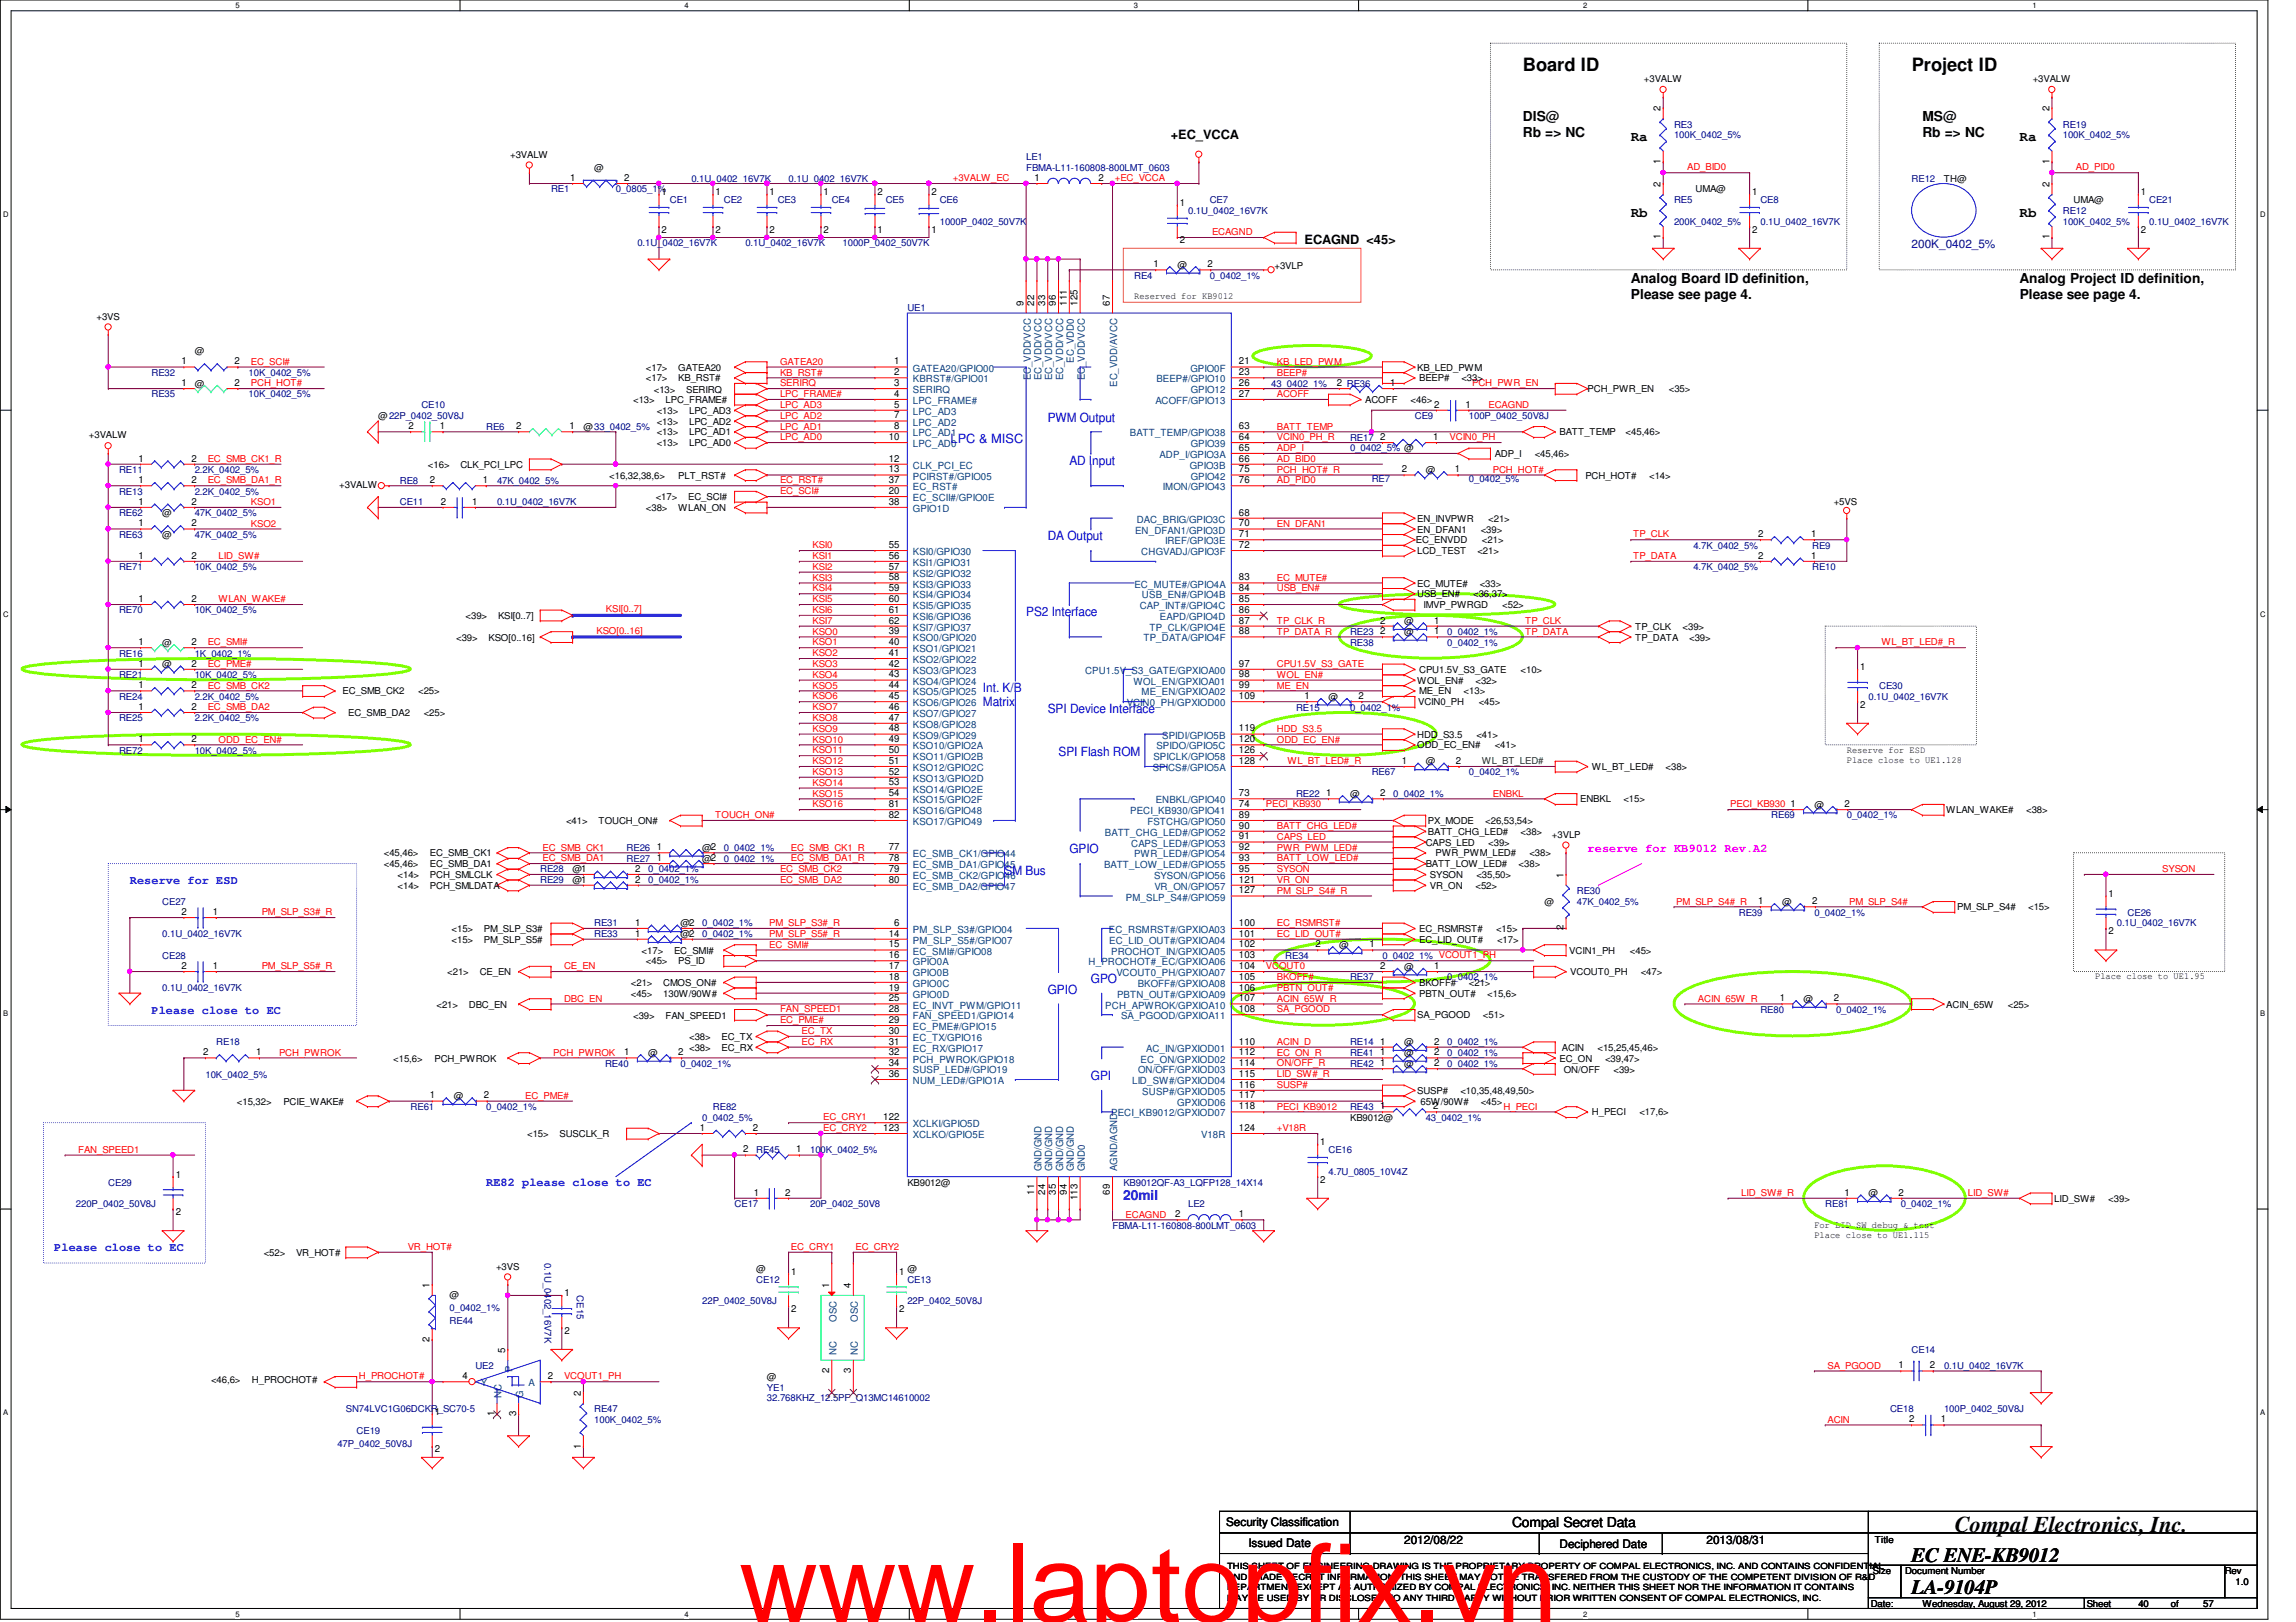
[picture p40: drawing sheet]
<svg xmlns="http://www.w3.org/2000/svg" width="297mm" height="210mm" viewBox="0 0 297 210" stroke-linecap="round" stroke-linejoin="round" font-family="sans-serif">
<defs><g id="words">
<text font-size="14.1" fill="#f00" x="95.6" y="209.9">www.laptopfix.vn</text>
<text font-size="2.9" x="252.9" y="198.2">Compal Electronics, Inc.</text>
<g font-size="2.6">
<text x="247.3" y="202.1">EC ENE-KB9012</text>
<text x="247.3" y="206.3">LA-9104P</text>
</g>
<g font-size="2.4">
<text x="197" y="9.2">Board ID</text>
<text x="247.3" y="9.2">Project ID</text>
</g>
<g font-size="1.8">
<text x="197" y="15.6">DIS@</text>
<text x="197" y="17.7">Rb =&gt; NC</text>
<text x="248.7" y="15.6">MS@</text>
<text x="248.7" y="17.7">Rb =&gt; NC</text>
<text x="211" y="18.3">Ra</text>
<text x="261.3" y="18.3">Ra</text>
<text x="211" y="28.1">Rb</text>
<text x="261.3" y="28.1">Rb</text>
<text x="211" y="36.6">Analog Board ID definition,</text>
<text x="211" y="38.7">Please see page 4.</text>
<text x="261.3" y="36.6">Analog Project ID definition,</text>
<text x="261.3" y="38.7">Please see page 4.</text>
<text x="195.6" y="197.6">Compal Secret Data</text>
</g>
<text font-size="1.8" fill="#00f" x="145.3" y="155.3">20mil</text>
<g font-size="1.7">
<text x="151.5" y="18">+EC_VCCA</text>
<text x="168.8" y="31.6">ECAGND &lt;45&gt;</text>
</g>
<g font-size="1.7" fill="#00f">
<text x="123" y="57.4">LPC &amp; MISC</text>
<text x="135.6" y="54.6">PWM Output</text>
<text x="138.3" y="60.2">AD Input</text>
<text x="135.6" y="69.9">DA Output</text>
<text x="132.8" y="79.7">PS2 Interface</text>
<text x="127.2" y="89.5">Int. K/B</text>
<text x="127.2" y="91.4">Matrix</text>
<text x="135.6" y="92.3">SPI Device Interface</text>
<text x="136.9" y="97.9">SPI Flash ROM</text>
<text x="130" y="113.2">SM Bus</text>
<text x="138.3" y="110.4">GPIO</text>
<text x="135.6" y="128.6">GPIO</text>
<text x="141.1" y="127.2">GPO</text>
<text x="141.1" y="139.8">GPI</text>
</g>
<text font-size="1.5" fill="#000080" x="247.3" y="32.1">200K_0402_5%</text>
<text font-size="1.5" fill="#f0f" x="205.4" y="110.2">reserve for KB9012 Rev.A2</text>
<g font-size="1.5" fill="#00f">
<text x="16.8" y="114.4">Reserve for ESD</text>
<text x="19.6" y="131.2">Please close to EC</text>
<text x="62.9" y="153.5">RE82 please close to EC</text>
<text x="7" y="161.9">Please close to EC</text>
</g>
<g font-size="1.5">
<text x="158.6" y="197.5">Security Classification</text>
<text x="161.5" y="200.2">Issued Date</text>
<text x="181.6" y="199.8">2012/08/22</text>
<text x="201.8" y="200.3">Deciphered Date</text>
<text x="220.8" y="199.8">2013/08/31</text>
</g>
<g font-size="1.3">
<text x="214.8" y="14.4" transform="rotate(-90 214.8 14.4)">2</text>
<text x="265.1" y="14.4" transform="rotate(-90 265.1 14.4)">2</text>
<text x="73.8" y="23.4">1</text>
<text x="80.8" y="23.4">2</text>
<text x="133.9" y="23.4">1</text>
<text x="142.1" y="23.4">2</text>
<text x="214.8" y="21.2" transform="rotate(-90 214.8 21.2)">1</text>
<text x="265.1" y="21.2" transform="rotate(-90 265.1 21.2)">1</text>
<text x="85.6" y="25.3">1</text>
<text x="92.6" y="25.3">1</text>
<text x="99.6" y="25.3">1</text>
<text x="106.5" y="25.3">1</text>
<text x="113.5" y="25.3">2</text>
<text x="120.5" y="25.3">2</text>
<text x="152.7" y="26.7">1</text>
<text x="214.8" y="24.2" transform="rotate(-90 214.8 24.2)">2</text>
<text x="226.7" y="25.3">1</text>
<text x="265.1" y="24.2" transform="rotate(-90 265.1 24.2)">2</text>
<text x="277" y="25.3">1</text>
<text x="85.6" y="30.1">2</text>
<text x="92.6" y="30.1">2</text>
<text x="99.6" y="30.1">2</text>
<text x="106.5" y="30.1">2</text>
<text x="113.5" y="30.1">1</text>
<text x="120.5" y="30.1">1</text>
<text x="149.2" y="34.6">1</text>
<text x="152.7" y="31.5">2</text>
<text x="156.2" y="34.6">2</text>
<text x="214.8" y="31" transform="rotate(-90 214.8 31)">1</text>
<text x="226.7" y="30.1">2</text>
<text x="265.1" y="31" transform="rotate(-90 265.1 31)">1</text>
<text x="277" y="30.1">2</text>
<text x="132.4" y="39.5" transform="rotate(-90 132.4 39.5)">9</text>
<text x="133.8" y="39.5" transform="rotate(-90 133.8 39.5)">22</text>
<text x="135.2" y="39.5" transform="rotate(-90 135.2 39.5)">33</text>
<text x="136.6" y="39.5" transform="rotate(-90 136.6 39.5)">96</text>
<text x="138" y="39.5" transform="rotate(-90 138 39.5)">111</text>
<text x="139.4" y="39.5" transform="rotate(-90 139.4 39.5)">125</text>
<text x="143.6" y="39.5" transform="rotate(-90 143.6 39.5)">67</text>
<text x="23.5" y="47.2">1</text>
<text x="30.3" y="47.2">2</text>
<text x="115.7" y="47.2">1</text>
<text x="160.3" y="47.2">21</text>
<text x="23.5" y="50">1</text>
<text x="30.3" y="50">2</text>
<text x="115.7" y="48.6">2</text>
<text x="115.7" y="50">3</text>
<text x="115.7" y="51.4">4</text>
<text x="115.7" y="52.7">5</text>
<text x="160.3" y="50">26</text>
<text x="160.3" y="48.6">23</text>
<text x="160.3" y="51.4">27</text>
<text x="173" y="50">2 RE36</text>
<text x="179.8" y="50">1</text>
<text x="185.5" y="52.7">2</text>
<text x="189.6" y="52.7">1</text>
<text x="17.9" y="59.7">1</text>
<text x="24.8" y="59.7">2</text>
<text x="52.8" y="55.5">2</text>
<text x="56.9" y="55.5">1</text>
<text x="66.8" y="55.5">2</text>
<text x="73.7" y="55.5">1</text>
<text x="115" y="59.7">12</text>
<text x="115" y="56.9">10</text>
<text x="115.7" y="54.1">7</text>
<text x="115.7" y="55.5">8</text>
<text x="160.3" y="56.9">64</text>
<text x="160.3" y="58.3">65</text>
<text x="160.3" y="55.5">63</text>
<text x="160.3" y="59.7">66</text>
<text x="178.6" y="56.9">2</text>
<text x="185.4" y="56.9">1</text>
<text x="17.9" y="62.5">1</text>
<text x="17.9" y="65.3">1</text>
<text x="24.8" y="62.5">2</text>
<text x="24.8" y="65.3">2</text>
<text x="55.6" y="62.5">2</text>
<text x="57" y="65.3">2</text>
<text x="61.1" y="65.3">1</text>
<text x="62.5" y="62.5">1</text>
<text x="115" y="61.1">13</text>
<text x="115" y="63.9">20</text>
<text x="115" y="62.5">37</text>
<text x="115" y="65.3">38</text>
<text x="160.3" y="61.1">75</text>
<text x="160.3" y="62.5">76</text>
<text x="181.4" y="61.1">2</text>
<text x="188.2" y="61.1">1</text>
<text x="17.9" y="68.1">1</text>
<text x="24.8" y="68.1">2</text>
<text x="115" y="70.9">55</text>
<text x="160.3" y="66.7">68</text>
<text x="160.3" y="69.5">71</text>
<text x="160.3" y="70.9">72</text>
<text x="160.3" y="68.1">70</text>
<text x="227.5" y="69.5">2</text>
<text x="234.3" y="69.5">1</text>
<text x="17.9" y="77.9">1</text>
<text x="17.9" y="72.3">1</text>
<text x="24.8" y="77.9">2</text>
<text x="24.8" y="72.3">2</text>
<text x="115" y="72.3">56</text>
<text x="115" y="73.7">57</text>
<text x="115" y="75.1">58</text>
<text x="115" y="76.5">59</text>
<text x="115" y="77.9">60</text>
<text x="160.3" y="75.1">83</text>
<text x="160.3" y="76.5">84</text>
<text x="160.3" y="77.9">85</text>
<text x="227.5" y="72.3">2</text>
<text x="234.3" y="72.3">1</text>
<text x="17.9" y="83.5">1</text>
<text x="24.8" y="83.5">2</text>
<text x="115" y="82.1">39</text>
<text x="115" y="83.5">40</text>
<text x="115" y="79.3">61</text>
<text x="115" y="80.7">62</text>
<text x="160.3" y="79.3">86</text>
<text x="160.3" y="80.7">87</text>
<text x="160.3" y="82.1">88</text>
<text x="178.6" y="80.7">2</text>
<text x="178.6" y="82.1">2</text>
<text x="185.5" y="80.7">1</text>
<text x="185.5" y="82.1">1</text>
<text x="17.9" y="89.1">1</text>
<text x="17.9" y="86.3">1</text>
<text x="24.8" y="89.1">2</text>
<text x="24.8" y="86.3">2</text>
<text x="115" y="84.9">41</text>
<text x="115" y="86.3">42</text>
<text x="115" y="87.7">43</text>
<text x="115" y="89.1">44</text>
<text x="160.3" y="86.3">97</text>
<text x="160.3" y="87.7">98</text>
<text x="160.3" y="89.1">99</text>
<text x="240.7" y="86.7">1</text>
<text x="17.9" y="91.9">1</text>
<text x="24.8" y="91.9">2</text>
<text x="115" y="90.5">45</text>
<text x="115" y="91.9">46</text>
<text x="115" y="93.3">47</text>
<text x="115" y="94.7">48</text>
<text x="160.3" y="94.7">119</text>
<text x="160.3" y="90.5">109</text>
<text x="168.8" y="90.5">1</text>
<text x="175.8" y="90.5">2</text>
<text x="240.7" y="91.6">2</text>
<text x="17.9" y="96.1">1</text>
<text x="24.8" y="96.1">2</text>
<text x="115" y="96.1">49</text>
<text x="115" y="97.5">50</text>
<text x="115" y="98.8">51</text>
<text x="115" y="100.2">52</text>
<text x="115" y="101.6">53</text>
<text x="160.3" y="97.5">126</text>
<text x="160.3" y="96.1">120</text>
<text x="160.3" y="98.8">128</text>
<text x="181.4" y="98.8">1</text>
<text x="188.3" y="98.8">2</text>
<text x="115" y="103">54</text>
<text x="115" y="104.4">81</text>
<text x="115" y="105.8">82</text>
<text x="160.3" y="103">73</text>
<text x="160.3" y="105.8">89</text>
<text x="160.3" y="107.2">90</text>
<text x="160.3" y="104.4">74</text>
<text x="171.6" y="103">1</text>
<text x="178.6" y="103">2</text>
<text x="231.6" y="104.4">1</text>
<text x="238.6" y="104.4">2</text>
<text x="82.2" y="112.8">2</text>
<text x="85" y="111.4">1</text>
<text x="85" y="110">1</text>
<text x="115" y="110">77</text>
<text x="115" y="111.4">78</text>
<text x="115" y="112.8">79</text>
<text x="160.3" y="108.6">91</text>
<text x="160.3" y="111.4">93</text>
<text x="160.3" y="110">92</text>
<text x="160.3" y="112.8">95</text>
<text x="202.3" y="113.6" transform="rotate(-90 202.3 113.6)">1</text>
<text x="23.5" y="118.4">2</text>
<text x="27.6" y="118.4">1</text>
<text x="82.2" y="119.8">1</text>
<text x="82.2" y="114.2">2</text>
<text x="115" y="114.2">80</text>
<text x="115.7" y="119.8">6</text>
<text x="160.3" y="119.8">100</text>
<text x="160.3" y="114.2">121</text>
<text x="160.3" y="115.6">127</text>
<text x="227.5" y="117">1</text>
<text x="234.4" y="117">2</text>
<text x="272.8" y="116.1">1</text>
<text x="23.5" y="125.4">2</text>
<text x="27.6" y="125.4">1</text>
<text x="82.2" y="121.2">1</text>
<text x="115" y="121.2">14</text>
<text x="115" y="122.6">15</text>
<text x="115" y="124">16</text>
<text x="115" y="125.4">17</text>
<text x="160.3" y="121.2">101</text>
<text x="160.3" y="124">103</text>
<text x="160.3" y="122.6">102</text>
<text x="160.3" y="125.4">104</text>
<text x="170.2" y="122.6">2</text>
<text x="177.2" y="122.6">1</text>
<text x="178.6" y="125.4">2</text>
<text x="185.5" y="125.4">1</text>
<text x="202.3" y="120.4" transform="rotate(-90 202.3 120.4)">2</text>
<text x="272.8" y="120.9">2</text>
<text x="115" y="131">28</text>
<text x="115" y="126.8">18</text>
<text x="115" y="128.2">19</text>
<text x="115" y="129.6">25</text>
<text x="160.3" y="128.2">106</text>
<text x="160.3" y="129.6">107</text>
<text x="160.3" y="131">108</text>
<text x="160.3" y="126.8">105</text>
<text x="230.2" y="129.6">1</text>
<text x="237.2" y="129.6">2</text>
<text x="26.3" y="136.6">2</text>
<text x="33.1" y="136.6">1</text>
<text x="80.8" y="136.6">1</text>
<text x="87.8" y="136.6">2</text>
<text x="115" y="132.4">29</text>
<text x="115" y="133.8">30</text>
<text x="115" y="135.2">31</text>
<text x="115" y="136.6">32</text>
<text x="115" y="138">34</text>
<text x="160.3" y="135.2">110</text>
<text x="160.3" y="136.6">112</text>
<text x="160.3" y="138">114</text>
<text x="178.6" y="138">1</text>
<text x="178.6" y="135.2">1</text>
<text x="178.6" y="136.6">1</text>
<text x="185.5" y="138">2</text>
<text x="185.5" y="135.2">2</text>
<text x="185.5" y="136.6">2</text>
<text x="55.6" y="142.2">1</text>
<text x="62.6" y="142.2">2</text>
<text x="115" y="139.4">36</text>
<text x="160.3" y="139.4">115</text>
<text x="160.3" y="142.2">117</text>
<text x="160.3" y="143.6">118</text>
<text x="160.3" y="140.8">116</text>
<text x="178.6" y="143.6">1</text>
<text x="185.4" y="143.6">2</text>
<text x="90.5" y="146.3">1</text>
<text x="96.1" y="149.1">2</text>
<text x="97.4" y="146.3">2</text>
<text x="103" y="149.1">1</text>
<text x="114.3" y="144.9">122</text>
<text x="114.3" y="146.3">123</text>
<text x="160.3" y="146.3">124</text>
<text x="170.8" y="148.2">1</text>
<text x="22.7" y="152.4">1</text>
<text x="97.5" y="154.7">1</text>
<text x="101.6" y="154.7">2</text>
<text x="133.8" y="154.6" transform="rotate(-90 133.8 154.6)">11</text>
<text x="135.2" y="154.6" transform="rotate(-90 135.2 154.6)">24</text>
<text x="136.6" y="154.6" transform="rotate(-90 136.6 154.6)">35</text>
<text x="138" y="154.6" transform="rotate(-90 138 154.6)">94</text>
<text x="139.4" y="155.3" transform="rotate(-90 139.4 155.3)">113</text>
<text x="143.6" y="154.6" transform="rotate(-90 143.6 154.6)">69</text>
<text x="170.8" y="153">2</text>
<text x="238.6" y="154.7">1</text>
<text x="245.6" y="154.7">2</text>
<text x="22.7" y="157.2">2</text>
<text x="152" y="157.5">2</text>
<text x="160.3" y="157.5">1</text>
<text x="55.6" y="166.7" transform="rotate(-90 55.6 166.7)">1</text>
<text x="73" y="167.8">1</text>
<text x="102.4" y="165">1</text>
<text x="107.3" y="166.7" transform="rotate(-90 107.3 166.7)">1</text>
<text x="110.1" y="166.7" transform="rotate(-90 110.1 166.7)">4</text>
<text x="116.3" y="165">1</text>
<text x="55.6" y="173.6" transform="rotate(-90 55.6 173.6)">2</text>
<text x="73" y="172.6">2</text>
<text x="102.4" y="169.8">2</text>
<text x="116.3" y="169.8">2</text>
<text x="59.8" y="178.5">4</text>
<text x="65.4" y="175" transform="rotate(-90 65.4 175)">5</text>
<text x="70.9" y="178.5">2</text>
<text x="107.3" y="177.7" transform="rotate(-90 107.3 177.7)">2</text>
<text x="110.1" y="177.7" transform="rotate(-90 110.1 177.7)">3</text>
<text x="245.6" y="177.1">1</text>
<text x="249.7" y="177.1">2</text>
<text x="56.3" y="183.1">1</text>
<text x="64" y="183.3" transform="rotate(-90 64 183.3)">1</text>
<text x="66.8" y="183.3" transform="rotate(-90 66.8 183.3)">3</text>
<text x="75.1" y="180.6" transform="rotate(-90 75.1 180.6)">2</text>
<text x="247" y="184.1">2</text>
<text x="251.1" y="184.1">1</text>
<text x="56.3" y="188">2</text>
<text x="75.1" y="187.5" transform="rotate(-90 75.1 187.5)">1</text>
</g>
<g font-size="1.3" fill="#004080">
<text x="138.9" y="46.9" transform="rotate(-90 138.9 46.9)">EC_VDD0</text>
<text x="118.1" y="48.1">GATEA20/GPIO00</text>
<text x="118.1" y="49.5">KBRST#/GPIO01</text>
<text x="118.1" y="50.9">SERIRQ</text>
<text x="118.1" y="52.3">LPC_FRAME#</text>
<text x="118.1" y="53.7">LPC_AD3</text>
<text x="133.3" y="49.2" transform="rotate(-90 133.3 49.2)">EC_VDD/VCC</text>
<text x="134.7" y="49.2" transform="rotate(-90 134.7 49.2)">EC_VDD/VCC</text>
<text x="136.1" y="49.2" transform="rotate(-90 136.1 49.2)">EC_VDD/VCC</text>
<text x="137.5" y="49.2" transform="rotate(-90 137.5 49.2)">EC_VDD/VCC</text>
<text x="140.3" y="49.2" transform="rotate(-90 140.3 49.2)">EC_VDD/VCC</text>
<text x="144.5" y="50.1" transform="rotate(-90 144.5 50.1)">EC_VDD/AVCC</text>
<text x="149.5" y="52.3">ACOFF/GPIO13</text>
<text x="149.6" y="49.5">BEEP#/GPIO10</text>
<text x="154" y="48.1">GPIO0F</text>
<text x="154" y="50.9">GPIO12</text>
<text x="118.1" y="55.1">LPC_AD2</text>
<text x="118.1" y="56.5">LPC_AD1</text>
<text x="118.1" y="57.9">LPC_AD0</text>
<text x="146.2" y="56.5">BATT_TEMP/GPIO38</text>
<text x="150" y="59.3">ADP_I/GPIO3A</text>
<text x="154" y="57.9">GPIO39</text>
<text x="118.1" y="60.7">CLK_PCI_EC</text>
<text x="118.1" y="62.1">PCIRST#/GPIO05</text>
<text x="118.1" y="64.9">EC_SCII#/GPIO0E</text>
<text x="118.1" y="63.5">EC_RST#</text>
<text x="150.4" y="63.5">IMON/GPIO43</text>
<text x="153.9" y="60.7">GPIO3B</text>
<text x="154" y="62.1">GPIO42</text>
<text x="118.1" y="66.3">GPIO1D</text>
<text x="118.1" y="71.8">KSI0/GPIO30</text>
<text x="146.9" y="69">EN_DFAN1/GPIO3D</text>
<text x="147.1" y="67.6">DAC_BRIG/GPIO3C</text>
<text x="147.7" y="71.8">CHGVADJ/GPIO3F</text>
<text x="150.7" y="70.4">IREF/GPIO3E</text>
<text x="118.1" y="73.2">KSI1/GPIO31</text>
<text x="118.1" y="74.6">KSI2/GPIO32</text>
<text x="118.1" y="76">KSI3/GPIO33</text>
<text x="118.1" y="77.4">KSI4/GPIO34</text>
<text x="146.8" y="76">EC_MUTE#/GPIO4A</text>
<text x="147.7" y="77.4">USB_EN#/GPIO4B</text>
<text x="118.1" y="83">KSO0/GPIO20</text>
<text x="118.1" y="78.8">KSI5/GPIO35</text>
<text x="118.1" y="80.2">KSI6/GPIO36</text>
<text x="118.1" y="81.6">KSI7/GPIO37</text>
<text x="147.4" y="78.8">CAP_INT#/GPIO4C</text>
<text x="148" y="83">TP_DATA/GPIO4F</text>
<text x="148.7" y="81.6">TP_CLK/GPIO4E</text>
<text x="150.1" y="80.2">EAPD/GPIO4D</text>
<text x="118.1" y="84.4">KSO1/GPIO21</text>
<text x="118.1" y="85.8">KSO2/GPIO22</text>
<text x="118.1" y="87.2">KSO3/GPIO23</text>
<text x="118.1" y="88.6">KSO4/GPIO24</text>
<text x="140.4" y="87.2">CPU1.5V_S3_GATE/GPXIOA00</text>
<text x="146.6" y="88.6">WOL_EN/GPXIOA01</text>
<text x="118.1" y="90">KSO5/GPIO25</text>
<text x="118.1" y="91.4">KSO6/GPIO26</text>
<text x="118.1" y="92.8">KSO7/GPIO27</text>
<text x="118.1" y="94.2">KSO8/GPIO28</text>
<text x="118.1" y="95.6">KSO9/GPIO29</text>
<text x="145.8" y="91.4">VCIN0_PH/GPXIOD00</text>
<text x="147.7" y="90">ME_EN/GPXIOA02</text>
<text x="150.4" y="95.6">SPIDI/GPIO5B</text>
<text x="118.1" y="97">KSO10/GPIO2A</text>
<text x="118.1" y="98.4">KSO11/GPIO2B</text>
<text x="118.1" y="99.8">KSO12/GPIO2C</text>
<text x="118.1" y="101.2">KSO13/GPIO2D</text>
<text x="149.1" y="99.8">SPICS#/GPIO5A</text>
<text x="149.2" y="98.4">SPICLK/GPIO58</text>
<text x="149.6" y="97">SPIDO/GPIO5C</text>
<text x="118.1" y="102.6">KSO14/GPIO2E</text>
<text x="118.1" y="104">KSO15/GPIO2F</text>
<text x="118.1" y="105.4">KSO16/GPIO48</text>
<text x="118.1" y="106.8">KSO17/GPIO49</text>
<text x="146.2" y="105.4">PECI_KB930/GPIO41</text>
<text x="148.5" y="106.8">FSTCHG/GPIO50</text>
<text x="149.5" y="104">ENBKL/GPIO40</text>
<text x="118.1" y="111">EC_SMB_CK1/GPIO44</text>
<text x="118.1" y="112.4">EC_SMB_DA1/GPIO45</text>
<text x="118.1" y="113.7">EC_SMB_CK2/GPIO46</text>
<text x="142.8" y="112.4">BATT_LOW_LED#/GPIO55</text>
<text x="143" y="108.2">BATT_CHG_LED#/GPIO52</text>
<text x="146.3" y="109.6">CAPS_LED#/GPIO53</text>
<text x="146.7" y="111">PWR_LED#/GPIO54</text>
<text x="149.3" y="113.7">SYSON/GPIO56</text>
<text x="118.1" y="115.1">EC_SMB_DA2/GPIO47</text>
<text x="145.7" y="116.5">PM_SLP_S4#/GPIO59</text>
<text x="149.3" y="115.1">VR_ON/GPIO57</text>
<text x="118.1" y="120.7">PM_SLP_S3#/GPIO04</text>
<text x="118.1" y="122.1">PM_SLP_S5#/GPIO07</text>
<text x="118.1" y="123.5">EC_SMI#/GPIO08</text>
<text x="118.1" y="124.9">GPIO0A</text>
<text x="140.8" y="124.9">H_PROCHOT#_EC/GPXIOA06</text>
<text x="143.5" y="120.7">EC_RSMRST#/GPXIOA03</text>
<text x="143.5" y="122.1">EC_LID_OUT#/GPXIOA04</text>
<text x="143.8" y="123.5">PROCHOT_IN/GPXIOA05</text>
<text x="118.1" y="126.3">GPIO0B</text>
<text x="118.1" y="127.7">GPIO0C</text>
<text x="118.1" y="129.1">GPIO0D</text>
<text x="118.1" y="130.5">EC_INVT_PWM/GPIO11</text>
<text x="118.1" y="131.9">FAN_SPEED1/GPIO14</text>
<text x="143" y="130.5">PCH_APWROK/GPXIOA10</text>
<text x="144.4" y="126.3">VCOUT0_PH/GPXIOA07</text>
<text x="144.5" y="129.1">PBTN_OUT#/GPXIOA09</text>
<text x="145" y="131.9">SA_PGOOD/GPXIOA11</text>
<text x="147.2" y="127.7">BKOFF#/GPXIOA08</text>
<text x="118.1" y="133.3">EC_PME#/GPIO15</text>
<text x="118.1" y="134.7">EC_TX/GPIO16</text>
<text x="118.1" y="136.1">EC_RX/GPIO17</text>
<text x="118.1" y="137.5">PCH_PWROK/GPIO18</text>
<text x="147.6" y="137.5">EC_ON/GPXIOD02</text>
<text x="148.3" y="136.1">AC_IN/GPXIOD01</text>
<text x="118.1" y="138.9">SUSP_LED#/GPIO19</text>
<text x="118.1" y="140.3">NUM_LED#/GPIO1A</text>
<text x="146.5" y="140.3">LID_SW#/GPXIOD04</text>
<text x="147.2" y="138.9">ON/OFF/GPXIOD03</text>
<text x="147.8" y="141.7">SUSP#/GPXIOD05</text>
<text x="152.3" y="143.1">GPXIOD06</text>
<text x="118.1" y="145.9">XCLKI/GPIO5D</text>
<text x="118.1" y="147.3">XCLKO/GPIO5E</text>
<text x="143.8" y="144.5">PECI_KB9012/GPXIOD07</text>
<text x="155.4" y="147.3">V18R</text>
<text x="134.7" y="151.6" transform="rotate(-90 134.7 151.6)">GND/GND</text>
<text x="136.1" y="151.6" transform="rotate(-90 136.1 151.6)">GND/GND</text>
<text x="137.5" y="151.6" transform="rotate(-90 137.5 151.6)">GND/GND</text>
<text x="138.9" y="151.6" transform="rotate(-90 138.9 151.6)">GND/GND</text>
<text x="140.3" y="151.6" transform="rotate(-90 140.3 151.6)">GND0</text>
<text x="144.5" y="151.6" transform="rotate(-90 144.5 151.6)">AGND/AGND</text>
<text x="108.2" y="171.1" transform="rotate(-90 108.2 171.1)">OSC</text>
<text x="111" y="171.1" transform="rotate(-90 111 171.1)">OSC</text>
<text x="62.2" y="179.4">Y</text>
<text x="66.3" y="177.6" transform="rotate(-90 66.3 177.6)">P</text>
<text x="68.4" y="179.4">A</text>
<text x="108.2" y="175.3" transform="rotate(-90 108.2 175.3)">NC</text>
<text x="111" y="175.3" transform="rotate(-90 111 175.3)">NC</text>
<text x="64.9" y="180.9" transform="rotate(-90 64.9 180.9)">NC</text>
<text x="67.7" y="180.9" transform="rotate(-90 67.7 180.9)">G</text>
</g>
<g font-size="1.2">
<text x="212.7" y="10.6">+3VALW</text>
<text x="263" y="10.6">+3VALW</text>
<text x="66" y="20.4">+3VALW</text>
<text x="76.9" y="22.1">@</text>
<text x="251.5" y="23.5">TH@</text>
<text x="219.4" y="24.9">UMA@</text>
<text x="268.3" y="26.3">UMA@</text>
<text x="152.3" y="34.7">@</text>
<text x="164.9" y="34.8">+3VLP</text>
<text x="12.5" y="41.4">+3VS</text>
<text x="146.7" y="38.7">Reserved for KB9012</text>
<text x="25.2" y="45.8">@</text>
<text x="83.6" y="48">&lt;17&gt;</text>
<text x="87.8" y="48">GATEA20</text>
<text x="183.3" y="48">KB_LED_PWM</text>
<text x="25.2" y="50">@</text>
<text x="81.9" y="52.2">&lt;13&gt;</text>
<text x="83.6" y="49.4">&lt;17&gt;</text>
<text x="84.6" y="50.9">&lt;13&gt;</text>
<text x="85" y="53.6">&lt;13&gt;</text>
<text x="86.1" y="52.2">LPC_FRAME#</text>
<text x="87.8" y="49.4">KB_RST#</text>
<text x="88.8" y="50.9">SERIRQ</text>
<text x="89.2" y="53.6">LPC_AD3</text>
<text x="176.6" y="52.2">ACOFF</text>
<text x="182.5" y="52.2">&lt;46&gt;</text>
<text x="183.6" y="49.4">BEEP#</text>
<text x="189.1" y="49.4">&lt;33&gt;</text>
<text x="205.4" y="50.8">PCH_PWR_EN</text>
<text x="215.9" y="50.8">&lt;35&gt;</text>
<text x="11.5" y="56.7">+3VALW</text>
<text x="48.9" y="54.2">@22P_0402_50V8J</text>
<text x="75.5" y="55.6">@33_0402_5%</text>
<text x="85" y="54.9">&lt;13&gt;</text>
<text x="85" y="57.7">&lt;13&gt;</text>
<text x="85" y="56.3">&lt;13&gt;</text>
<text x="89.2" y="54.9">LPC_AD2</text>
<text x="89.2" y="57.7">LPC_AD0</text>
<text x="89.2" y="56.3">LPC_AD1</text>
<text x="193.4" y="59.1">ADP_I</text>
<text x="198.5" y="59.1">&lt;45,46&gt;</text>
<text x="201.8" y="56.3">BATT_TEMP</text>
<text x="210.3" y="56.3">&lt;45,46&gt;</text>
<text x="43.9" y="63.2">+3VALW</text>
<text x="55.4" y="60.5">&lt;16&gt;</text>
<text x="59.6" y="60.5">CLK_PCI_LPC</text>
<text x="78.8" y="61.9">&lt;16,32,38,6&gt;</text>
<text x="84.8" y="64.7">&lt;17&gt;</text>
<text x="87.8" y="61.9">PLT_RST#</text>
<text x="89" y="64.7">EC_SCI#</text>
<text x="184.4" y="61.2">@</text>
<text x="205.1" y="61.9">PCH_HOT#</text>
<text x="213.4" y="61.9">&lt;14&gt;</text>
<text x="237.2" y="65.4">+5VS</text>
<text x="21" y="69.6">@</text>
<text x="21" y="66.8">@</text>
<text x="83.6" y="66.1">&lt;38&gt;</text>
<text x="87.8" y="66.1">WLAN_ON</text>
<text x="183.2" y="70.3">EC_ENVDD</text>
<text x="183.3" y="68.9">EN_DFAN1</text>
<text x="183.3" y="67.5">EN_INVPWR</text>
<text x="183.3" y="71.7">LCD_TEST</text>
<text x="191.1" y="71.7">&lt;21&gt;</text>
<text x="191.6" y="68.9">&lt;39&gt;</text>
<text x="191.7" y="70.3">&lt;21&gt;</text>
<text x="192.5" y="67.5">&lt;21&gt;</text>
<text x="183.3" y="77.3">USB_EN#</text>
<text x="183.3" y="75.9">EC_MUTE#</text>
<text x="190.6" y="77.3">&lt;36,37&gt;</text>
<text x="191.4" y="75.9">&lt;33&gt;</text>
<text x="21" y="83.6">@</text>
<text x="59" y="82.9">&lt;39&gt;</text>
<text x="60.2" y="80.1">&lt;39&gt;</text>
<text x="63.2" y="82.9">KSO[0..16]</text>
<text x="64.4" y="80.1">KSI[0..7]</text>
<text x="181.7" y="80.8">@</text>
<text x="181.7" y="82.2">@</text>
<text x="184.1" y="78.7">IMVP_PWRGD</text>
<text x="194.4" y="78.7">&lt;52&gt;</text>
<text x="211.5" y="81.5">TP_CLK</text>
<text x="211.5" y="82.9">TP_DATA</text>
<text x="217.7" y="81.5">&lt;39&gt;</text>
<text x="218.5" y="82.9">&lt;39&gt;</text>
<text x="21" y="86.4">@</text>
<text x="44.3" y="89.9">EC_SMB_CK2</text>
<text x="54.1" y="89.9">&lt;25&gt;</text>
<text x="183.3" y="88.5">WOL_EN#</text>
<text x="183.6" y="87.1">CPU1.5V_S3_GATE</text>
<text x="183.6" y="89.9">ME_EN</text>
<text x="189.4" y="89.9">&lt;13&gt;</text>
<text x="190.9" y="88.5">&lt;32&gt;</text>
<text x="196.7" y="87.1">&lt;10&gt;</text>
<text x="45" y="92.7">EC_SMB_DA2</text>
<text x="54.8" y="92.7">&lt;25&gt;</text>
<text x="171.9" y="90.6">@</text>
<text x="183.3" y="95.5">HDD_S3.5</text>
<text x="183.5" y="91.3">VCIN0_PH</text>
<text x="191" y="95.5">&lt;41&gt;</text>
<text x="191.3" y="91.3">&lt;45&gt;</text>
<text x="183.3" y="96.9">ODD_EC_EN#</text>
<text x="184.4" y="98.9">@</text>
<text x="193.4" y="96.9">&lt;41&gt;</text>
<text x="205.9" y="99.7">WL_BT_LED#</text>
<text x="215.5" y="99.7">&lt;38&gt;</text>
<text x="238.9" y="98.8">Place close to UE1.128</text>
<text x="238.9" y="97.4">Reserve for ESD</text>
<text x="73.2" y="106.6">&lt;41&gt;</text>
<text x="77.4" y="106.6">TOUCH_ON#</text>
<text x="174.7" y="103.1">@</text>
<text x="184.7" y="106.6">PX_MODE</text>
<text x="192.2" y="106.6">&lt;26,53,54&gt;</text>
<text x="204.4" y="103.8">ENBKL</text>
<text x="210" y="103.8">&lt;15&gt;</text>
<text x="234.7" y="104.5">@</text>
<text x="251.8" y="105.2">WLAN_WAKE#</text>
<text x="262.1" y="105.2">&lt;38&gt;</text>
<text x="49.7" y="112.2">&lt;45,46&gt;</text>
<text x="49.7" y="110.8">&lt;45,46&gt;</text>
<text x="51.4" y="113.6">&lt;14&gt;</text>
<text x="55.6" y="112.2">EC_SMB_DA1</text>
<text x="55.6" y="110.8">EC_SMB_CK1</text>
<text x="55.6" y="113.6">PCH_SMLCLK</text>
<text x="74.1" y="112.9">@1</text>
<text x="90.8" y="111.5">@2</text>
<text x="90.8" y="110.1">@2</text>
<text x="184.4" y="109.4">CAPS_LED</text>
<text x="184.4" y="112.2">BATT_LOW_LED#</text>
<text x="184.7" y="108">BATT_CHG_LED#</text>
<text x="185" y="113.6">SYSON</text>
<text x="185.7" y="110.8">PWR_PWM_LED#</text>
<text x="191" y="113.6">&lt;35,50&gt;</text>
<text x="192.5" y="109.4">&lt;39&gt;</text>
<text x="196.5" y="112.2">&lt;38&gt;</text>
<text x="196.7" y="108">&lt;38&gt;</text>
<text x="197.9" y="110.8">&lt;38&gt;</text>
<text x="200.8" y="108.4">+3VLP</text>
<text x="51.4" y="115">&lt;14&gt;</text>
<text x="55.6" y="115">PCH_SMLDATA</text>
<text x="74.1" y="114.3">@1</text>
<text x="88.1" y="119.9">@2</text>
<text x="185" y="115">VR_ON</text>
<text x="190.9" y="115">&lt;52&gt;</text>
<text x="199.8" y="117.1">@</text>
<text x="230.5" y="117.1">@</text>
<text x="253.2" y="117.8">PM_SLP_S4#</text>
<text x="262.4" y="117.8">&lt;15&gt;</text>
<text x="58.4" y="120.6">&lt;15&gt;</text>
<text x="58.4" y="122">&lt;15&gt;</text>
<text x="62.6" y="120.6">PM_SLP_S3#</text>
<text x="62.6" y="122">PM_SLP_S5#</text>
<text x="83" y="123.4">&lt;17&gt;</text>
<text x="83.6" y="124.8">&lt;45&gt;</text>
<text x="87.2" y="123.4">EC_SMI#</text>
<text x="87.8" y="124.8">PS_ID</text>
<text x="88.1" y="121.3">@2</text>
<text x="173.3" y="122.7">@</text>
<text x="181.7" y="125.5">@</text>
<text x="183.6" y="120.6">EC_RSMRST#</text>
<text x="183.6" y="122">EC_LID_OUT#</text>
<text x="193.5" y="120.6">&lt;15&gt;</text>
<text x="193.7" y="122">&lt;17&gt;</text>
<text x="203" y="123.4">VCIN1_PH</text>
<text x="210.9" y="123.4">&lt;45&gt;</text>
<text x="56.5" y="130.4">&lt;21&gt;</text>
<text x="57.9" y="126.2">&lt;21&gt;</text>
<text x="60.7" y="130.4">DBC_EN</text>
<text x="62.1" y="126.2">CE_EN</text>
<text x="81.6" y="129">&lt;45&gt;</text>
<text x="81.6" y="127.6">&lt;21&gt;</text>
<text x="81.9" y="131.9">&lt;39&gt;</text>
<text x="85.8" y="127.6">CMOS_ON#</text>
<text x="85.8" y="129">130W/90W#</text>
<text x="86.1" y="131.9">FAN_SPEED1</text>
<text x="183.3" y="131.8">SA_PGOOD</text>
<text x="183.6" y="127.6">BKOFF#</text>
<text x="183.6" y="129">PBTN_OUT#</text>
<text x="190" y="127.6">&lt;21&gt;</text>
<text x="191.9" y="131.8">&lt;51&gt;</text>
<text x="192.4" y="129">&lt;15,6&gt;</text>
<text x="203.2" y="126.2">VCOUT0_PH</text>
<text x="212.3" y="126.2">&lt;47&gt;</text>
<text x="233.3" y="129.7">@</text>
<text x="251.8" y="130.4">ACIN_65W</text>
<text x="259.8" y="130.4">&lt;25&gt;</text>
<text x="271.1" y="126.7">Place close to UE1.95</text>
<text x="50.9" y="137.4">&lt;15,6&gt;</text>
<text x="56.2" y="137.4">PCH_PWROK</text>
<text x="83.9" y="136.7">@</text>
<text x="89.2" y="134.6">&lt;38&gt;</text>
<text x="89.2" y="136">&lt;38&gt;</text>
<text x="93.3" y="134.6">EC_TX</text>
<text x="93.3" y="136">EC_RX</text>
<text x="181.7" y="135.3">@</text>
<text x="181.7" y="136.7">@</text>
<text x="201.8" y="137.4">EC_ON</text>
<text x="202.1" y="136">ACIN</text>
<text x="206.7" y="136">&lt;15,25,45,46&gt;</text>
<text x="207.6" y="137.4">&lt;39,47&gt;</text>
<text x="30.6" y="143">&lt;15,32&gt;</text>
<text x="36.7" y="143">PCIE_WAKE#</text>
<text x="58.7" y="142.2">@</text>
<text x="181.7" y="138">@</text>
<text x="183.3" y="141.6">SUSP#</text>
<text x="183.8" y="143">65W/90W#</text>
<text x="188.9" y="141.6">&lt;10,35,48,49,50&gt;</text>
<text x="191.6" y="143">&lt;45&gt;</text>
<text x="202.3" y="138.9">ON/OFF</text>
<text x="208.7" y="138.9">&lt;39&gt;</text>
<text x="68.2" y="147.2">&lt;15&gt;</text>
<text x="72.4" y="147.2">SUSCLK_R</text>
<text x="174.7" y="145">KB9012@</text>
<text x="205.9" y="144.4">H_PECI</text>
<text x="212.1" y="144.4">&lt;17,6&gt;</text>
<text x="117.4" y="153.4">KB9012@</text>
<text x="241.7" y="154.8">@</text>
<text x="265.8" y="155.5">LID_SW#</text>
<text x="272.8" y="155.5">&lt;39&gt;</text>
<text x="234.7" y="160.2">Place close to UE1.115</text>
<text x="234.7" y="158.9">For LID SW debug &amp; test</text>
<text x="34.1" y="162.5">&lt;52&gt;</text>
<text x="38.3" y="162.5">VR_HOT#</text>
<text x="58.2" y="167.9">@</text>
<text x="64.2" y="164.3">+3VS</text>
<text x="97.8" y="164.6">@</text>
<text x="117.4" y="164.6">@</text>
<text x="27.3" y="179">&lt;46,6&gt;</text>
<text x="32.6" y="179">H_PROCHOT#</text>
<text x="99.2" y="178.6">@</text>
<text x="242.3" y="203.7">Size</text>
<text x="242.6" y="199.6">Title</text>
<text x="246.5" y="203.7">Document Number</text>
<text x="287.8" y="203.7">Rev</text>
<text x="242" y="207.9">Date:</text>
<text x="248.7" y="207.9">Wednesday, August 29, 2012</text>
<text x="270" y="207.9">Sheet</text>
<text x="276.6" y="207.9">40</text>
<text x="280.8" y="207.9">of</text>
<text x="285" y="207.9">57</text>
<text x="289.2" y="205.1">1.0</text>
</g>
<g font-size="1.2" fill="#000080">
<text x="216.6" y="16.5">RE3</text>
<text x="216.6" y="17.9">100K_0402_5%</text>
<text x="266.9" y="16.5">RE19</text>
<text x="266.9" y="17.9">100K_0402_5%</text>
<text x="89.4" y="23.5">0.1U_0402_16V7K</text>
<text x="102" y="23.5">0.1U_0402_16V7K</text>
<text x="132.8" y="20.7">LE1</text>
<text x="132.8" y="22.1">FBMA-L11-160808-800LMT_0603</text>
<text x="247.3" y="23.5">RE12</text>
<text x="71.3" y="24.9">RE1</text>
<text x="79.7" y="24.9">0_0805_1%</text>
<text x="86.7" y="26.3">CE1</text>
<text x="93.6" y="26.3">CE2</text>
<text x="100.6" y="26.3">CE3</text>
<text x="107.6" y="26.3">CE4</text>
<text x="114.6" y="26.3">CE5</text>
<text x="121.6" y="26.3">CE6</text>
<text x="121.6" y="29.1">1000P_0402_50V7K</text>
<text x="153.7" y="27.7">0.1U_0402_16V7K</text>
<text x="156.5" y="26.3">CE7</text>
<text x="216.6" y="26.3">RE5</text>
<text x="216.6" y="29.1">200K_0402_5%</text>
<text x="227.7" y="26.3">CE8</text>
<text x="227.8" y="29.1">0.1U_0402_16V7K</text>
<text x="266.9" y="27.7">RE12</text>
<text x="266.9" y="29.1">100K_0402_5%</text>
<text x="278" y="26.3">CE21</text>
<text x="278" y="29.1">0.1U_0402_16V7K</text>
<text x="82.5" y="31.9">0.1U_0402_16V7K</text>
<text x="96.4" y="31.9">0.1U_0402_16V7K</text>
<text x="109" y="31.9">1000P_0402_50V7K</text>
<text x="117.4" y="40.3">UE1</text>
<text x="146.7" y="36.1">RE4</text>
<text x="156.5" y="36.1">0_0402_1%</text>
<text x="19.6" y="51.4">RE35</text>
<text x="19.6" y="48.6">RE32</text>
<text x="32.2" y="51.4">10K_0402_5%</text>
<text x="32.2" y="48.6">10K_0402_5%</text>
<text x="54.5" y="52.8">CE10</text>
<text x="164.5" y="50">43_0402_1%</text>
<text x="62.9" y="55.6">RE6</text>
<text x="174.7" y="57">RE17</text>
<text x="174.7" y="58.4">0_0402_5% @</text>
<text x="183" y="54.2">CE9</text>
<text x="190" y="54.2">100P_0402_50V8J</text>
<text x="15.4" y="64">RE13</text>
<text x="15.4" y="61.2">RE11</text>
<text x="25.2" y="64">2.2K_0402_5%</text>
<text x="25.2" y="61.2">2.2K_0402_5%</text>
<text x="51.7" y="65.4">CE11</text>
<text x="51.7" y="62.6">RE8</text>
<text x="64.3" y="65.4">0.1U_0402_16V7K</text>
<text x="64.3" y="62.6">47K_0402_5%</text>
<text x="177.5" y="62.3">RE7</text>
<text x="190" y="62.3">0_0402_5%</text>
<text x="15.4" y="69.6">RE63</text>
<text x="15.4" y="66.8">RE62</text>
<text x="25.2" y="69.6">47K_0402_5%</text>
<text x="25.2" y="66.8">47K_0402_5%</text>
<text x="219.1" y="71">4.7K_0402_5%</text>
<text x="234.4" y="71">RE9</text>
<text x="15.4" y="73.8">RE71</text>
<text x="25.2" y="73.8">10K_0402_5%</text>
<text x="219.1" y="73.8">4.7K_0402_5%</text>
<text x="234.4" y="73.8">RE10</text>
<text x="15.4" y="79.4">RE70</text>
<text x="25.2" y="79.4">10K_0402_5%</text>
<text x="174.7" y="82.2">RE23</text>
<text x="174.7" y="83.6">RE38</text>
<text x="187.2" y="82.2">0_0402_1%</text>
<text x="187.2" y="83.6">0_0402_1%</text>
<text x="15.4" y="87.8">RE21</text>
<text x="15.4" y="85">RE16</text>
<text x="25.2" y="87.8">10K_0402_5%</text>
<text x="25.2" y="85">1K_0402_1%</text>
<text x="243.1" y="89.2">CE30</text>
<text x="15.4" y="90.6">RE24</text>
<text x="15.4" y="93.3">RE25</text>
<text x="25.2" y="90.6">2.2K_0402_5%</text>
<text x="25.2" y="93.3">2.2K_0402_5%</text>
<text x="167.7" y="91.9">RE15</text>
<text x="174.7" y="91.9">0_0402_1%</text>
<text x="241.7" y="90.6">0.1U_0402_16V7K</text>
<text x="15.4" y="97.5">RE72</text>
<text x="25.2" y="97.5">10K_0402_5%</text>
<text x="177.5" y="100.3">RE67</text>
<text x="190" y="100.3">0_0402_1%</text>
<text x="167.7" y="103.1">RE22</text>
<text x="180.3" y="103.1">0_0402_1%</text>
<text x="229.1" y="105.9">RE69</text>
<text x="238.9" y="105.9">0_0402_1%</text>
<text x="69.9" y="112.9">RE28</text>
<text x="81.1" y="111.5">RE27</text>
<text x="81.1" y="110.1">RE26</text>
<text x="83.9" y="112.9">0_0402_1%</text>
<text x="93.6" y="111.5">0_0402_1%</text>
<text x="93.6" y="110.1">0_0402_1%</text>
<text x="21" y="117.1">CE27</text>
<text x="69.9" y="114.3">RE29</text>
<text x="76.9" y="119.9">RE31</text>
<text x="83.9" y="114.3">0_0402_1%</text>
<text x="90.8" y="119.9">0_0402_1%</text>
<text x="204" y="115.7">RE30</text>
<text x="204" y="117.1">47K_0402_5%</text>
<text x="225" y="118.5">RE39</text>
<text x="234.7" y="118.5">0_0402_1%</text>
<text x="273.9" y="119.9">0.1U_0402_16V7K</text>
<text x="275.2" y="118.5">CE26</text>
<text x="21" y="124.1">CE28</text>
<text x="21" y="121.3">0.1U_0402_16V7K</text>
<text x="76.9" y="121.3">RE33</text>
<text x="90.8" y="121.3">0_0402_1%</text>
<text x="166.3" y="124.1">RE34</text>
<text x="178.9" y="124.1">0_0402_1% VCOUT1_PH</text>
<text x="21" y="128.3">0.1U_0402_16V7K</text>
<text x="174.7" y="126.9">RE37</text>
<text x="187.2" y="126.9">0_0402_1%</text>
<text x="227.7" y="131.1">RE80</text>
<text x="237.5" y="131.1">0_0402_1%</text>
<text x="28" y="135.3">RE18</text>
<text x="174.7" y="135.3">RE14</text>
<text x="174.7" y="136.7">RE41</text>
<text x="187.2" y="135.3">0_0402_1%</text>
<text x="187.2" y="136.7">0_0402_1%</text>
<text x="26.6" y="139.4">10K_0402_5%</text>
<text x="53.1" y="143.6">RE61</text>
<text x="62.9" y="143.6">0_0402_1%</text>
<text x="78.3" y="138">RE40</text>
<text x="88.1" y="138">0_0402_1%</text>
<text x="92.2" y="143.6">RE82</text>
<text x="174.7" y="138">RE42</text>
<text x="174.7" y="143.6">RE43</text>
<text x="187.2" y="138">0_0402_1%</text>
<text x="90.8" y="145">0_0402_5%</text>
<text x="97.8" y="149.2">RE45</text>
<text x="104.8" y="149.2">100K_0402_5%</text>
<text x="171.9" y="149.2">CE16</text>
<text x="184.4" y="145">43_0402_1%</text>
<text x="14" y="153.4">CE29</text>
<text x="145.3" y="153.4">KB9012QF-A3_LQFP128_14X14</text>
<text x="171.9" y="152">4.7U_0805_10V4Z</text>
<text x="9.8" y="156.2">220P_0402_50V8J</text>
<text x="95" y="156.2">CE17</text>
<text x="104.8" y="156.2">20P_0402_50V8</text>
<text x="143.9" y="159">FBMA-L11-160808-800LMT_0603</text>
<text x="153.7" y="156.2">LE2</text>
<text x="236.1" y="156.2">RE81</text>
<text x="245.9" y="156.2">0_0402_1%</text>
<text x="70.4" y="163.5" transform="rotate(90 70.4 163.5)">0.1U_0402_16V7K</text>
<text x="74.6" y="167.6" transform="rotate(90 74.6 167.6)">CE15</text>
<text x="97.8" y="166">CE12</text>
<text x="117.4" y="166">CE13</text>
<text x="58.2" y="171.3">RE44</text>
<text x="58.2" y="169.6">0_0402_1%</text>
<text x="90.8" y="168.8">22P_0402_50V8J</text>
<text x="117.4" y="168.8">22P_0402_50V8J</text>
<text x="61.5" y="177.2">UE2</text>
<text x="99.2" y="180">YE1</text>
<text x="247.3" y="175.1">CE14</text>
<text x="251.5" y="177.2">0.1U_0402_16V7K</text>
<text x="44.7" y="182.8">SN74LVC1G06DCKR_SC70-5</text>
<text x="46.1" y="185.5">CE19</text>
<text x="76.9" y="182.8">RE47</text>
<text x="76.9" y="184.1">100K_0402_5%</text>
<text x="99.2" y="181.4">32.768KHZ_12.5PF_Q13MC14610002</text>
<text x="244.5" y="182.8">CE18</text>
<text x="251.5" y="182.8">100P_0402_50V8J</text>
<text x="43.6" y="187.2">47P_0402_50V8J</text>
</g>
<g font-size="1.2" fill="#f00">
<text x="123.3" y="23.5">+3VALW_EC</text>
<text x="144.2" y="23.5">+EC_VCCA</text>
<text x="218.3" y="22.1">AD_BID0</text>
<text x="268.6" y="22.1">AD_PID0</text>
<text x="156.8" y="30.4">ECAGND</text>
<text x="32.5" y="47.2">EC_SCI#</text>
<text x="100.9" y="47.2">GATEA20</text>
<text x="165.2" y="47.2">KB_LED_PWM</text>
<text x="32.5" y="50">PCH_HOT#</text>
<text x="100.9" y="50">SERIRQ</text>
<text x="100.9" y="48.6">KB_RST#</text>
<text x="100.9" y="52.8">LPC_AD3</text>
<text x="100.9" y="51.4">LPC_FRAME#</text>
<text x="165.2" y="51.4">ACOFF</text>
<text x="165.2" y="48.6">BEEP#</text>
<text x="190.5" y="50">PCH_PWR_EN</text>
<text x="192.6" y="52.8">ECAGND</text>
<text x="26.9" y="59.8">EC_SMB_CK1_R</text>
<text x="100.9" y="55.6">LPC_AD1</text>
<text x="100.9" y="54.2">LPC_AD2</text>
<text x="100.9" y="57">LPC_AD0</text>
<text x="165.2" y="59.8">AD_BID0</text>
<text x="165.2" y="55.6">BATT_TEMP</text>
<text x="165.2" y="58.4">ADP_I</text>
<text x="165.2" y="57">VCIN0_PH_R</text>
<text x="187.5" y="57">VCIN0_PH</text>
<text x="26.9" y="62.6">EC_SMB_DA1_R</text>
<text x="32.5" y="65.4">KSO1</text>
<text x="100.9" y="62.6">EC_RST#</text>
<text x="100.9" y="64">EC_SCI#</text>
<text x="165.2" y="61.2">PCH_HOT#_R</text>
<text x="165.2" y="62.6">AD_PID0</text>
<text x="193.1" y="61.2">PCH_HOT#</text>
<text x="32.5" y="68.2">KSO2</text>
<text x="105.1" y="71">KSI0</text>
<text x="165.2" y="68.2">EN_DFAN1</text>
<text x="211.3" y="69.6">TP_CLK</text>
<text x="28.3" y="77.9">WLAN_WAKE#</text>
<text x="28.3" y="72.3">LID_SW#</text>
<text x="105.1" y="72.3">KSI1</text>
<text x="105.1" y="75.1">KSI3</text>
<text x="105.1" y="76.5">KSI4</text>
<text x="105.1" y="73.7">KSI2</text>
<text x="105.1" y="77.9">KSI5</text>
<text x="165.2" y="76.5">USB_EN#</text>
<text x="165.2" y="75.1">EC_MUTE#</text>
<text x="211.3" y="72.3">TP_DATA</text>
<text x="26.9" y="83.5">EC_SMI#</text>
<text x="77.2" y="82">KSO[0..16]</text>
<text x="78.4" y="79.2">KSI[0..7]</text>
<text x="105.1" y="80.7">KSI7</text>
<text x="105.1" y="83.5">KSO1</text>
<text x="105.1" y="82.1">KSO0</text>
<text x="105.1" y="79.3">KSI6</text>
<text x="165.2" y="80.7">TP_CLK_R</text>
<text x="165.2" y="82.1">TP_DATA_R</text>
<text x="197.3" y="80.7">TP_CLK</text>
<text x="197.3" y="82.1">TP_DATA</text>
<text x="243.4" y="83.5">WL_BT_LED#_R</text>
<text x="26.9" y="86.3">EC_PME#</text>
<text x="26.9" y="89.1">EC_SMB_CK2</text>
<text x="105.1" y="87.7">KSO4</text>
<text x="105.1" y="84.9">KSO2</text>
<text x="105.1" y="86.3">KSO3</text>
<text x="105.1" y="89.1">KSO5</text>
<text x="165.2" y="86.3">CPU1.5V_S3_GATE</text>
<text x="165.2" y="89.1">ME_EN</text>
<text x="165.2" y="87.7">WOL_EN#</text>
<text x="26.9" y="91.9">EC_SMB_DA2</text>
<text x="105.1" y="94.7">KSO9</text>
<text x="105.1" y="93.3">KSO8</text>
<text x="105.1" y="91.9">KSO7</text>
<text x="105.1" y="90.5">KSO6</text>
<text x="165.2" y="94.7">HDD_S3.5</text>
<text x="28.3" y="96.1">ODD_EC_EN#</text>
<text x="105.1" y="101.7">KSO14</text>
<text x="105.1" y="96.1">KSO10</text>
<text x="105.1" y="100.3">KSO13</text>
<text x="105.1" y="97.5">KSO11</text>
<text x="105.1" y="98.9">KSO12</text>
<text x="165.2" y="96.1">ODD_EC_EN#</text>
<text x="166.6" y="98.9">WL_BT_LED#_R</text>
<text x="92.5" y="105.9">TOUCH_ON#</text>
<text x="105.1" y="104.5">KSO16</text>
<text x="105.1" y="103.1">KSO15</text>
<text x="163.8" y="104.5">PECI_KB930</text>
<text x="165.2" y="107.3">BATT_CHG_LED#</text>
<text x="193.1" y="103.1">ENBKL</text>
<text x="223.9" y="104.5">PECI_KB930</text>
<text x="70.2" y="111.5">EC_SMB_DA1</text>
<text x="70.2" y="110.1">EC_SMB_CK1</text>
<text x="100.9" y="112.9">EC_SMB_CK2</text>
<text x="102.3" y="111.5">EC_SMB_DA1_R</text>
<text x="102.3" y="110.1">EC_SMB_CK1_R</text>
<text x="165.2" y="112.9">SYSON</text>
<text x="165.2" y="110.1">PWR_PWM_LED#</text>
<text x="165.2" y="108.7">CAPS_LED</text>
<text x="165.2" y="111.5">BATT_LOW_LED#</text>
<text x="279.7" y="112.9">SYSON</text>
<text x="33.9" y="118.4">PM_SLP_S3#_R</text>
<text x="99.5" y="119.8">PM_SLP_S3#_R</text>
<text x="100.9" y="114.3">EC_SMB_DA2</text>
<text x="165.2" y="119.8">EC_RSMRST#</text>
<text x="165.2" y="114.3">VR_ON</text>
<text x="165.2" y="115.7">PM_SLP_S4#_R</text>
<text x="216.9" y="117.1">PM_SLP_S4#_R</text>
<text x="239.2" y="117.1">PM_SLP_S4#</text>
<text x="33.9" y="125.4">PM_SLP_S5#_R</text>
<text x="73" y="125.4">CE_EN</text>
<text x="99.5" y="122.6">EC_SMI#</text>
<text x="99.5" y="121.2">PM_SLP_S5#_R</text>
<text x="163.8" y="125.4">VCOUT0</text>
<text x="165.2" y="121.2">EC_LID_OUT#</text>
<text x="73" y="129.6">DBC_EN</text>
<text x="100.9" y="131">FAN_SPEED1</text>
<text x="165.2" y="126.8">BKOFF#</text>
<text x="165.2" y="131">SA_PGOOD</text>
<text x="165.2" y="128.2">PBTN_OUT#</text>
<text x="165.2" y="129.6">ACIN_65W_R</text>
<text x="219.7" y="129.6">ACIN_65W_R</text>
<text x="36.1" y="136.6">PCH_PWROK</text>
<text x="71.6" y="136.6">PCH_PWROK</text>
<text x="100.9" y="132.4">EC_PME#</text>
<text x="103.7" y="133.8">EC_TX</text>
<text x="103.7" y="135.2">EC_RX</text>
<text x="165.2" y="135.2">ACIN_D</text>
<text x="165.2" y="136.6">EC_ON_R</text>
<text x="67.9" y="142.2">EC_PME#</text>
<text x="165.2" y="140.8">SUSP#</text>
<text x="165.2" y="143.6">PECI_KB9012</text>
<text x="165.2" y="138">ON/OFF_R</text>
<text x="165.2" y="139.4">LID_SW#_R</text>
<text x="194.5" y="143.6">H_PECI</text>
<text x="10.1" y="149.2">FAN_SPEED1</text>
<text x="106.5" y="145">EC_CRY1</text>
<text x="106.5" y="146.4">EC_CRY2</text>
<text x="165.2" y="146.4">+V18R</text>
<text x="225.3" y="154.8">LID_SW#_R</text>
<text x="254.6" y="154.8">LID_SW#</text>
<text x="52.7" y="161.8">VR_HOT#</text>
<text x="102.3" y="161.8">EC_CRY1</text>
<text x="110.7" y="161.8">EC_CRY2</text>
<text x="145.6" y="157.6">ECAGND</text>
<text x="46.4" y="178.5">H_PROCHOT#</text>
<text x="73" y="178.5">VCOUT1_PH</text>
<text x="236.4" y="177.1">SA_PGOOD</text>
<text x="236.4" y="184.1">ACIN</text>
</g>
<text font-size="1.2" fill="#008000" x="191.7" y="98.9">WL_BT_LED#</text>
<g font-size="1.1">
<text x="158.7" y="203.1">THIS SHEET OF ENGINEERING DRAWING IS THE PROPRIETARY PROPERTY OF COMPAL ELECTRONICS, INC. AND CONTAINS CONFIDENTIAL</text>
<text x="158.8" y="204.4">AND TRADE SECRET INFORMATION. THIS SHEET MAY NOT BE TRANSFERED FROM THE CUSTODY OF THE COMPETENT DIVISION OF R&amp;D</text>
<text x="158.8" y="205.8">DEPARTMENT EXCEPT AS AUTHORIZED BY COMPAL ELECTRONICS, INC. NEITHER THIS SHEET NOR THE INFORMATION IT CONTAINS</text>
<text x="158.8" y="207.1">MAY BE USED BY OR DISCLOSED TO ANY THIRD PARTY WITHOUT PRIOR WRITTEN CONSENT OF COMPAL ELECTRONICS, INC.</text>
</g>
<g font-size="1">
<text x="30.5" y="1.1">5</text>
<text x="88.6" y="1.1">4</text>
<text x="146.7" y="1.1">3</text>
<text x="204.8" y="1.1">2</text>
<text x="262.9" y="1.1">1</text>
<text x=".4" y="28.1">D</text>
<text x="292.4" y="28.1">D</text>
<text x=".4" y="79.8">C</text>
<text x="292.4" y="79.8">C</text>
<text x=".4" y="131.5">B</text>
<text x="292.4" y="131.5">B</text>
<text x=".4" y="183.2">A</text>
<text x="292.4" y="183.2">A</text>
<text x="30.5" y="209.2">5</text>
<text x="88.6" y="209.2">4</text>
<text x="146.7" y="209.2">3</text>
<text x="204.8" y="209.2">2</text>
<text x="262.9" y="209.2">1</text>
</g>
</g></defs>
<path d="M0 0h293.4v209.5h-293.4zM1.4 1.4h290.6v206.8h-290.6z" fill="none" stroke="#000" stroke-width=".13"/>
<g fill="#fff">
<path d="M30.5 .2h.5v1.1h-.5z"/>
<path d="M30.5 208.3h.5v1.1h-.5z"/>
</g>
<path d="M59.5 0v1.4M59.5 208.2v1.3" fill="none" stroke="#000" stroke-width=".13"/>
<g fill="#fff">
<path d="M88.6 .2h.5v1.1h-.5z"/>
<path d="M88.6 208.3h.5v1.1h-.5z"/>
</g>
<path d="M117.6 0v1.4M117.6 208.2v1.3" fill="none" stroke="#000" stroke-width=".13"/>
<g fill="#fff">
<path d="M146.7 .2h.5v1.1h-.5z"/>
<path d="M146.7 208.3h.5v1.1h-.5z"/>
</g>
<path d="M175.8 0v1.4M175.8 208.2v1.3" fill="none" stroke="#000" stroke-width=".13"/>
<g fill="#fff">
<path d="M204.8 .2h.6v1.1h-.6z"/>
<path d="M204.8 208.3h.6v1.1h-.6z"/>
</g>
<path d="M233.9 0v1.4M233.9 208.2v1.3" fill="none" stroke="#000" stroke-width=".13"/>
<g fill="#fff">
<path d="M262.9 .2h.6v1.1h-.6z"/>
<path d="M262.9 208.3h.6v1.1h-.6z"/>
<path d="M.4 27.2h.7v1.1h-.7z"/>
<path d="M292.4 27.2h.7v1.1h-.7z"/>
<path d="M.4 78.9h.7v1.1h-.7z"/>
<path d="M292.4 78.9h.7v1.1h-.7z"/>
</g>
<path d="M0 53.1h1.4M292 53.1h1.4" fill="none" stroke="#000" stroke-width=".13"/>
<g fill="#fff">
<path d="M.4 130.6h.7v1.1h-.7z"/>
<path d="M292.4 130.6h.6v1.1h-.6z"/>
</g>
<path d="M0 104.8h1.4M.8 104.4l.6 .4-.6 .4zM292 104.8l.7-.4v.8zM292 104.8h1.4" fill="none" stroke="#000" stroke-width=".13"/>
<path d="M.8 104.4l.6 .4-.6 .4zM292 104.8l.7-.4v.8z" fill="#000"/>
<g fill="#fff">
<path d="M.4 182.3h.7v1.1h-.7z"/>
<path d="M292.4 182.3h.6v1.1h-.6z"/>
</g>
<path d="M0 156.5h1.4M292 156.5h1.4" fill="none" stroke="#000" stroke-width=".13"/>
<path d="M145.3 32.1h30.8v7h-30.8z" fill="none" stroke="#ff8000" stroke-width=".13"/>
<path d="M206.8 114.6h.1M212.4 111.8l-5.6 2.8" fill="none" stroke="#f0f" stroke-width=".13"/>
<path d="M192.8 5.6h46.1v29.3h-46.1zM243.1 5.6h46.1v29.3h-46.1zM236.1 81h19.6v15.4h-19.6zM268.3 110.4h19.5v15.3h-19.5z" fill="none" stroke="#000" stroke-width=".13" stroke-dasharray="0 .3"/>
<path d="M14 111.8h32.1v20.9h-32.1zM5.6 145.3h21v18.1h-21z" fill="none" stroke="#00f" stroke-width=".13" stroke-dasharray="0 .3"/>
<path d="M162.2 45.8a5.7 5.7 0 0 1 2.6-.8 34.5 34.5 0 0 1 11.6 .4l.9 .4 .1 .3-.1 .2a5.7 5.7 0 0 1-2.6 .8 32.9 32.9 0 0 1-11.6-.3l-.9-.5-.1-.2zM173.4 78a16.1 16.1 0 0 1 5.3-.9 114.9 114.9 0 0 1 20.6 .4l1.4 .3 .3 .2 .2 .2-.2 .2a16.2 16.2 0 0 1-5.3 .9 109.3 109.3 0 0 1-20.5-.4l-1.4-.3-.4-.2-.1-.2zM3 86.4a23.3 23.3 0 0 1 5.6-.7 376.3 376.3 0 0 1 40.2 .1l1.2 .1a11.1 11.1 0 0 1 3 .5l.1 .2a3.2 3.2 0 0 1-2 .5 274.7 274.7 0 0 1-30.6 .8 142.9 142.9 0 0 1-16.5-.9l-1-.3-.2-.1zM3 96.2a23.3 23.3 0 0 1 5.6-.7 376.3 376.3 0 0 1 40.2 .1l1.2 .1a11.1 11.1 0 0 1 3 .5l.1 .2a3.2 3.2 0 0 1-2 .5 274.7 274.7 0 0 1-30.6 .8 142.9 142.9 0 0 1-16.5-.9l-1-.3-.2-.1zM162.5 94.2a12.3 12.3 0 0 1 5.5-1.6 43.1 43.1 0 0 1 15.3 .7 4.2 4.2 0 0 1 2.4 1.3l.1 .4a2.09 2.09 0 0 1-1.6 1.4 30.9 30.9 0 0 1-10.3 1.3 30.8 30.8 0 0 1-10.2-1.3 2.08 2.08 0 0 1-1.6-1.4l.1-.4zM173.7 81.6a12.3 12.3 0 0 1 5.4-1.6 43.1 43.1 0 0 1 15.4 .7 4.2 4.2 0 0 1 2.4 1.3l.1 .4a2.09 2.09 0 0 1-1.7 1.4 30.9 30.9 0 0 1-10.2 1.4 30.8 30.8 0 0 1-10.2-1.4 2.08 2.08 0 0 1-1.6-1.4l.1-.4zM159.7 129.1a12.3 12.3 0 0 1 5.5-1.6 43.1 43.1 0 0 1 15.3 .7 4.2 4.2 0 0 1 2.4 1.3l.1 .4a2.09 2.09 0 0 1-1.6 1.4 30.9 30.9 0 0 1-10.3 1.4 30.8 30.8 0 0 1-10.2-1.4 2.08 2.08 0 0 1-1.6-1.4l.1-.4zM165 123.9a5.2 5.2 0 0 1 2.8-1.3 57.6 57.6 0 0 1 22.1 0 5.2 5.2 0 0 1 2.8 1.3l.1 .4-.1 .4a5.2 5.2 0 0 1-2.8 1.3 56.2 56.2 0 0 1-22.1 0 5.2 5.2 0 0 1-2.8-1.3l-.1-.4zM217 128.9a8 8 0 0 1 3.4-1.8 47.9 47.9 0 0 1 18.7-.9 18.2 18.2 0 0 1 7.1 2.2 1.56 1.56 0 0 1 .6 2.5 8.1 8.1 0 0 1-3.4 1.8 47.3 47.3 0 0 1-18.7 .9 18 18 0 0 1-7.1-2.2 1.57 1.57 0 0 1-.6-2.5zM234.3 153.3a12.8 12.8 0 0 1 6.5-2.2 22.1 22.1 0 0 1 10.9 1.2 4.4 4.4 0 0 1 2.4 2.1 2.09 2.09 0 0 1-.8 2.4 12.9 12.9 0 0 1-6.5 2.2 21.7 21.7 0 0 1-10.9-1.2 4.4 4.4 0 0 1-2.4-2.2 2.09 2.09 0 0 1 .8-2.3z" fill="none" stroke="#80ff00" stroke-width=".38"/>
<path d="M89.4 145.3h.1M89.4 145.3l-9.7 7" fill="none" stroke="#00f" stroke-width=".13"/>
<path d="M74.1 82.4h13.9" fill="none" stroke="#00f" stroke-width=".38"/>
<circle cx="74.1" cy="82.4" r=".19" fill="#00f"/>
<path d="M74.1 79.6h13.9" fill="none" stroke="#00f" stroke-width=".38"/>
<circle cx="74.1" cy="79.6" r=".19" fill="#00f"/>
<g fill="none" stroke="#800040" stroke-width=".13">
<path d="M92.2 30.7h.1M92.2 30.7h7M142.5 23.7h1.4M142.5 23.7h.1M48.9 55.9h.1M48.9 55.9h4.2M57.3 55.9h9.8M57.3 55.9h.1M190 53.1h.1M190 53.1h12.6M48.9 65.7h.1M48.9 65.7h8.4"/>
<path d="M50.3 62.9h5.6M50.3 62.9h.1M61.5 65.7h18.2M61.5 65.7h.1"/>
</g>
<circle cx="92.2" cy="30.7" r=".29" fill="#f0f"/>
<circle cx="92.2" cy="30.7" r=".29" fill="none" stroke="#f0f" stroke-width=".13"/>
<path d="M106.2 30.7h7M106.2 30.7h.1M120.2 23.7h.1M120.2 23.7v1.4" fill="none" stroke="#800040" stroke-width=".13"/>
<circle cx="113.2" cy="30.7" r=".29" fill="#f0f"/>
<circle cx="113.2" cy="30.7" r=".29" fill="none" stroke="#f0f" stroke-width=".13"/>
<circle cx="106.2" cy="30.7" r=".29" fill="#f0f"/>
<circle cx="106.2" cy="30.7" r=".29" fill="none" stroke="#f0f" stroke-width=".13"/>
<path d="M92.2 23.7h.1M92.2 23.7h7" fill="none" stroke="#800040" stroke-width=".13"/>
<circle cx="99.2" cy="23.7" r=".29" fill="#f0f"/>
<circle cx="99.2" cy="23.7" r=".29" fill="none" stroke="#f0f" stroke-width=".13"/>
<circle cx="92.2" cy="23.7" r=".29" fill="#f0f"/>
<circle cx="92.2" cy="23.7" r=".29" fill="none" stroke="#f0f" stroke-width=".13"/>
<path d="M85.3 23.7h.1M85.3 23.7v1.4M106.2 23.7h.1M106.2 23.7v1.4M132.8 33.5h.1M132.8 33.5h1.4M135.5 33.5h1.4M135.5 33.5h.1" fill="none" stroke="#800040" stroke-width=".13"/>
<circle cx="134.1" cy="33.5" r=".29" fill="#f0f"/>
<circle cx="134.1" cy="33.5" r=".29" fill="none" stroke="#f0f" stroke-width=".13"/>
<g fill="none" stroke="#800040" stroke-width=".13">
<path d="M113.2 23.7h.1M113.2 23.7v1.4M152.3 23.7h.1M152.3 23.7v2.8M234.7 72.6h.1M234.7 69.8h.1M234.7 72.6h4.2M238.9 67.1h.1M238.9 67.1v2.7h-4.2M160.7 157.9h2.8M160.7 157.9h.1M170.5 152.3h.1"/>
<path d="M170.5 152.3v2.8"/>
</g>
<circle cx="238.9" cy="69.8" r=".29" fill="#f0f"/>
<circle cx="238.9" cy="69.8" r=".29" fill="none" stroke="#f0f" stroke-width=".13"/>
<g fill="none" stroke="#800040" stroke-width=".13">
<path d="M85.3 30.7h.1M85.3 30.7v2.8M139.7 33.5h.1M139.7 33.5v2.8M72.7 60.1h40.5M72.7 60.1h.1M79.7 60.1h.1M103.4 72.6h.1M103.4 72.6h9.8M211 72.6h.1M211 69.8h.1M211 72.6h16.7"/>
<path d="M211 69.8h16.7M238.9 69.8h.1M238.9 69.8v2.8M103.4 95h.1M103.4 81h.1M103.4 95h9.8M103.4 81h9.8M163.5 113.2h.1M163.5 113.2h16.8M99.2 131.3h14M99.2 131.3h.1M163.5 127.1h.1"/>
<path d="M163.5 127.1h15.4M102 162.1h5.6M102 169h.1M102 162.1h.1M102 169v2.8M110.4 162.1h.1M110.4 162.1v1.3M116 162.1h.1M116 169h.1M116 162.1v2.7M116 169v2.8"/>
</g>
<circle cx="79.6" cy="60" r=".29" fill="#f0f"/>
<circle cx="79.6" cy="60" r=".29" fill="none" stroke="#f0f" stroke-width=".13"/>
<path d="M99.2 55.9h14M99.2 55.9h.1M134.2 157.9h1.3M134.2 157.9h.1" fill="none" stroke="#800040" stroke-width=".13"/>
<circle cx="134.1" cy="157.8" r=".29" fill="#f0f"/>
<circle cx="134.1" cy="157.8" r=".29" fill="none" stroke="#f0f" stroke-width=".13"/>
<path d="M135.5 33.5h.1M135.5 33.5v2.8M103.4 75.4h.1M103.4 75.4h9.8M163.5 60.1h.1M163.5 60.1h15.4M103.4 88h.1M103.4 88h9.8" fill="none" stroke="#800040" stroke-width=".13"/>
<circle cx="135.5" cy="33.5" r=".29" fill="#f0f"/>
<circle cx="135.5" cy="33.5" r=".29" fill="none" stroke="#f0f" stroke-width=".13"/>
<path d="M120.2 23.7h12.6M120.2 23.7h.1M99.2 61.5h14M99.2 61.5h.1" fill="none" stroke="#800040" stroke-width=".13"/>
<circle cx="120.1" cy="23.7" r=".29" fill="#f0f"/>
<circle cx="120.1" cy="23.7" r=".29" fill="none" stroke="#f0f" stroke-width=".13"/>
<g fill="none" stroke="#800040" stroke-width=".13">
<path d="M92.2 29.3h.1M92.2 29.3v1.4M99.2 23.7h.1M99.2 23.7v1.4M106.2 29.3h.1M106.2 29.3v1.4M136.9 33.5h.1M136.9 33.5h2.8M99.2 50.3h14M99.2 50.3h.1M163.5 55.9h.1M163.5 55.9h14"/>
<path d="M62.9 62.9h16.8M62.9 62.9h.1M103.4 71.2h.1M103.4 71.2h9.8M163.5 68.5h.1M163.5 68.5h15.4M103.4 93.6h.1M103.4 85.2h.1M103.4 83.8h.1M103.4 93.6h9.8M103.4 85.2h9.8M103.4 83.8h9.8"/>
<path d="M103.4 104.8h.1M103.4 104.8h9.8M163.5 114.6h.1M163.5 114.6h16.8M97.8 122.9h15.4M97.8 122.9h.1M163.5 120.1h.1M163.5 120.1h15.4M163.5 146.7h.1M163.5 141.1h.1M163.5 146.7h7M163.5 141.1h15.4"/>
</g>
<circle cx="136.9" cy="33.5" r=".29" fill="#f0f"/>
<circle cx="136.9" cy="33.5" r=".29" fill="none" stroke="#f0f" stroke-width=".13"/>
<path d="M74.1 55.9h5.6M74.1 55.9h.1M79.7 62.9h33.5M79.7 62.9h.1" fill="none" stroke="#800040" stroke-width=".13"/>
<circle cx="79.6" cy="62.8" r=".29" fill="#f0f"/>
<circle cx="79.6" cy="62.8" r=".29" fill="none" stroke="#f0f" stroke-width=".13"/>
<g fill="none" stroke="#800040" stroke-width=".13">
<path d="M113.2 30.7h.1M120.2 29.3h.1M120.2 29.3v1.4h-7M132.8 23.7h.1M132.8 23.7h1.4M99.2 54.5h14M99.2 48.9h14M99.2 54.5h.1M99.2 48.9h.1M103.4 102h.1M103.4 102h9.8M143.9 157.9h.1"/>
<path d="M143.9 157.9h8.4"/>
</g>
<circle cx="132.7" cy="23.7" r=".29" fill="#f0f"/>
<circle cx="132.7" cy="23.7" r=".29" fill="none" stroke="#f0f" stroke-width=".13"/>
<g fill="none" stroke="#800040" stroke-width=".13">
<path d="M92.2 23.7h.1M92.2 23.7v1.4M99.2 53.1h14M99.2 53.1h.1M163.5 58.7h.1M163.5 58.7h25.1M177.5 53.1h8.3M177.5 53.1h.1M79.7 62.9h.1M79.7 62.9v2.8M99.2 64.3h14M99.2 64.3h.1"/>
<path d="M103.4 76.8h.1M103.4 76.8h9.8M136.9 157.9h2.8M136.9 157.9h.1M138.3 157.9h.1"/>
</g>
<circle cx="138.3" cy="157.8" r=".29" fill="#f0f"/>
<circle cx="138.3" cy="157.8" r=".29" fill="none" stroke="#f0f" stroke-width=".13"/>
<circle cx="136.9" cy="157.8" r=".29" fill="#f0f"/>
<circle cx="136.9" cy="157.8" r=".29" fill="none" stroke="#f0f" stroke-width=".13"/>
<g fill="none" stroke="#800040" stroke-width=".13">
<path d="M113.2 29.3h.1M113.2 29.3v1.4M134.2 33.5h.1M134.2 33.5v2.8M99.2 51.7h14M99.2 57.3h14M99.2 57.3h.1M99.2 51.7h.1M163.5 51.7h.1M163.5 51.7h8.4M103.4 74h.1M103.4 74h9.8"/>
<path d="M103.4 96.4h.1M103.4 82.4h.1M103.4 96.4h9.8M103.4 82.4h9.8M103.4 103.4h.1M103.4 100.6h.1M103.4 103.4h9.8M103.4 100.6h9.8M163.5 125.7h.1M163.5 125.7h15.4M102 145.3h11.2M102 145.3h.1"/>
<path d="M134.2 157.9h.1M134.2 157.9v1.4M163.5 157.9h.1M163.5 157.9v1.4M102 162.1h.1M102 162.1v2.7M110.4 162.1h5.6M110.4 162.1h.1"/>
</g>
<circle cx="134.1" cy="33.5" r=".29" fill="#f0f"/>
<circle cx="134.1" cy="33.5" r=".29" fill="none" stroke="#f0f" stroke-width=".13"/>
<path d="M99.2 30.7h7M99.2 30.7h.1M132.8 23.7h.1M132.8 23.7v9.8" fill="none" stroke="#800040" stroke-width=".13"/>
<circle cx="106.2" cy="30.7" r=".29" fill="#f0f"/>
<circle cx="106.2" cy="30.7" r=".29" fill="none" stroke="#f0f" stroke-width=".13"/>
<circle cx="99.2" cy="30.7" r=".29" fill="#f0f"/>
<circle cx="99.2" cy="30.7" r=".29" fill="none" stroke="#f0f" stroke-width=".13"/>
<g fill="none" stroke="#800040" stroke-width=".13">
<path d="M85.3 29.3h.1M85.3 29.3v1.4M106.2 23.7h7M106.2 23.7h.1M134.2 33.5h1.3M134.2 33.5h.1M163.5 48.9h.1M163.5 48.9h15.4M103.4 79.6h.1M103.4 79.6h9.8M103.4 97.8h.1M103.4 86.6h.1"/>
<path d="M103.4 97.8h9.8M103.4 86.6h9.8M163.5 99.2h.1M163.5 99.2h18.1M107.6 162.1h.1M107.6 162.1v1.3"/>
</g>
<circle cx="113.2" cy="23.7" r=".29" fill="#f0f"/>
<circle cx="113.2" cy="23.7" r=".29" fill="none" stroke="#f0f" stroke-width=".13"/>
<circle cx="106.2" cy="23.7" r=".29" fill="#f0f"/>
<circle cx="106.2" cy="23.7" r=".29" fill="none" stroke="#f0f" stroke-width=".13"/>
<path d="M143.9 23.7h.1M143.9 23.7h8.4" fill="none" stroke="#800040" stroke-width=".13"/>
<circle cx="152.3" cy="23.7" r=".29" fill="#f0f"/>
<circle cx="152.3" cy="23.7" r=".29" fill="none" stroke="#f0f" stroke-width=".13"/>
<path d="M113.2 23.7h.1M113.2 23.7h7" fill="none" stroke="#800040" stroke-width=".13"/>
<circle cx="120.1" cy="23.7" r=".29" fill="#f0f"/>
<circle cx="120.1" cy="23.7" r=".29" fill="none" stroke="#f0f" stroke-width=".13"/>
<circle cx="113.2" cy="23.7" r=".29" fill="#f0f"/>
<circle cx="113.2" cy="23.7" r=".29" fill="none" stroke="#f0f" stroke-width=".13"/>
<path d="M99.2 23.7h7M99.2 23.7h.1" fill="none" stroke="#800040" stroke-width=".13"/>
<circle cx="99.2" cy="23.7" r=".29" fill="#f0f"/>
<circle cx="99.2" cy="23.7" r=".29" fill="none" stroke="#f0f" stroke-width=".13"/>
<path d="M99.2 29.3h.1M99.2 29.3v1.4M135.5 157.9h1.4M135.5 157.9h.1" fill="none" stroke="#800040" stroke-width=".13"/>
<circle cx="135.5" cy="157.8" r=".29" fill="#f0f"/>
<circle cx="135.5" cy="157.8" r=".29" fill="none" stroke="#f0f" stroke-width=".13"/>
<path d="M143.9 23.7h.1M143.9 23.7v12.6" fill="none" stroke="#800040" stroke-width=".13"/>
<circle cx="143.9" cy="23.7" r=".29" fill="#f0f"/>
<circle cx="143.9" cy="23.7" r=".29" fill="none" stroke="#f0f" stroke-width=".13"/>
<path d="M85.3 23.7h6.9M85.3 23.7h.1M103.4 99.2h.1M103.4 99.2h9.8M89.6 121.5h23.6M89.6 121.5h.1" fill="none" stroke="#800040" stroke-width=".13"/>
<circle cx="85.2" cy="23.7" r=".29" fill="#f0f"/>
<circle cx="85.2" cy="23.7" r=".29" fill="none" stroke="#f0f" stroke-width=".13"/>
<path d="M85.3 30.7h6.9M85.3 30.7h.1" fill="none" stroke="#800040" stroke-width=".13"/>
<circle cx="85.2" cy="30.7" r=".29" fill="#f0f"/>
<circle cx="85.2" cy="30.7" r=".29" fill="none" stroke="#f0f" stroke-width=".13"/>
<path d="M132.8 33.5h.1M132.8 33.5v2.8M103.4 78.2h.1M103.4 78.2h9.8M103.4 92.2h.1M103.4 92.2h9.8M163.5 81h.1M163.5 81h15.4M102 134.1h11.2M102 134.1h.1" fill="none" stroke="#800040" stroke-width=".13"/>
<circle cx="132.7" cy="33.5" r=".29" fill="#f0f"/>
<circle cx="132.7" cy="33.5" r=".29" fill="none" stroke="#f0f" stroke-width=".13"/>
<path d="M177.5 55.9h19.5M177.5 55.9h.1" fill="none" stroke="#800040" stroke-width=".13"/>
<circle cx="177.4" cy="55.9" r=".29" fill="#f0f"/>
<circle cx="177.4" cy="55.9" r=".29" fill="none" stroke="#f0f" stroke-width=".13"/>
<g fill="none" stroke="#800040" stroke-width=".13">
<path d="M136.9 33.5h.1M136.9 33.5v2.8M79.7 55.9h.1M79.7 55.9v4.2M177.5 53.1h.1M177.5 53.1v2.8M103.4 90.8h.1M103.4 89.4h.1M103.4 90.8h9.8M103.4 89.4h9.8M163.5 82.4h.1M163.5 82.4h15.4"/>
<path d="M163.5 107.6h.1M163.5 104.8h.1M163.5 110.4h.1M163.5 109h.1M163.5 111.8h.1M163.5 104.8h12.6M163.5 107.6h16.8M163.5 110.4h16.8M163.5 109h16.8M163.5 111.8h16.8M89.6 120.1h23.6M89.6 120.1h.1"/>
<path d="M102 135.5h11.2M102 135.5h.1M163.5 131.3h.1M163.5 131.3h15.4M134.2 156.5h.1M134.2 156.5v1.4M135.5 156.5h.1M135.5 156.5v1.4M136.9 156.5h.1M136.9 156.5v1.4M138.3 156.5h.1M138.3 156.5v1.4"/>
<path d="M139.7 156.5h.1M139.7 156.5v1.4M143.9 156.5h.1M143.9 156.5v1.4M163.5 143.9h.1M163.5 143.9h15.4M170.5 146.7h.1M170.5 146.7v1.4M75.5 178.8h.1M75.5 178.8h9.8"/>
</g>
<circle cx="75.4" cy="178.8" r=".29" fill="#f0f"/>
<circle cx="75.4" cy="178.8" r=".29" fill="none" stroke="#f0f" stroke-width=".13"/>
<path d="M106.2 146.7h7M106.2 146.7h.1" fill="none" stroke="#800040" stroke-width=".13"/>
<circle cx="106.2" cy="146.7" r=".29" fill="#f0f"/>
<circle cx="106.2" cy="146.7" r=".29" fill="none" stroke="#f0f" stroke-width=".13"/>
<g fill="none" stroke="#800040" stroke-width=".13">
<path d="M163.5 76.8h.1M163.5 61.5h.1M163.5 61.5h18.1M163.5 76.8h15.4M188.6 61.5h11.2M188.6 61.5h.1M163.5 86.6h.1M163.5 86.6h15.4M216.6 117.3h.1M216.6 117.3h11.1M75.5 120.1h7M75.5 121.5h7"/>
<path d="M75.5 120.1h.1M75.5 121.5h.1M163.5 121.5h.1M163.5 121.5h15.4M48.9 162.1h.1M48.9 162.1h7M55.9 178.8h.1M55.9 178.8h1.4"/>
</g>
<circle cx="55.9" cy="178.8" r=".29" fill="#f0f"/>
<circle cx="55.9" cy="178.8" r=".29" fill="none" stroke="#f0f" stroke-width=".13"/>
<path d="M65.7 167.6h.1M65.7 167.6v7M71.3 178.8h.1M71.3 178.8h4.2M75.5 178.8h.1M75.5 178.8v1.4M67.1 183h.1M67.1 183v2.8M75.5 187.2h.1M75.5 187.2v1.4" fill="none" stroke="#800040" stroke-width=".13"/>
<circle cx="65.7" cy="167.6" r=".29" fill="#f0f"/>
<circle cx="65.7" cy="167.6" r=".29" fill="none" stroke="#f0f" stroke-width=".13"/>
<g fill="none" stroke="#800040" stroke-width=".13">
<path d="M138.3 34.9h.1M138.3 34.9v1.4M138.3 34.9h11.2M152.3 30.7h11.2M152.3 30.7h.1M163.5 50.3h.1M163.5 50.3h9.8M163.5 90.8h5.6M163.5 90.8h.1M163.5 116h.1M163.5 103.4h.1M163.5 103.4h8.4"/>
<path d="M163.5 116h14M163.5 135.5h.1M163.5 138.3h.1M163.5 128.5h.1M163.5 122.9h.1M163.5 122.9h7M163.5 135.5h15.4M163.5 138.3h15.4M163.5 128.5h15.4M103.4 149.5h.1M106.2 146.7h.1M106.2 146.7v2.8h-2.8"/>
<path d="M185.8 143.9h15.4M185.8 143.9h.1M46.1 178.8h.1M46.1 178.8h9.8M55.9 178.8h.1M55.9 173.4h.1M55.9 162.1h.1M55.9 162.1v4.1M55.9 173.4v9.6M65.7 167.6h.1M65.7 166.2h.1M65.7 166.2v1.4"/>
<path d="M65.7 167.6h7M72.7 171.8h.1M72.7 171.8v2.8M55.9 187.2h.1M55.9 187.2v1.4"/>
</g>
<circle cx="106.2" cy="149.5" r=".29" fill="#f0f"/>
<circle cx="106.2" cy="149.5" r=".29" fill="none" stroke="#f0f" stroke-width=".13"/>
<path d="M95 149.5h1.4M95 149.5h.1" fill="none" stroke="#800040" stroke-width=".13"/>
<circle cx="95" cy="149.5" r=".29" fill="#f0f"/>
<circle cx="95" cy="149.5" r=".29" fill="none" stroke="#f0f" stroke-width=".13"/>
<g fill="none" stroke="#800040" stroke-width=".13">
<path d="M215.2 12.6h.1M215.2 12.6v1.4M215.2 22.4h11.2M215.2 30.7h.1M215.2 22.4h.1M215.2 21h.1M215.2 21v2.7M215.2 30.7v1.4M226.4 29.3h.1M226.4 22.4h.1M226.4 22.4v2.7M226.4 29.3v2.8"/>
<path d="M99.2 47.5h14M99.2 47.5h.1M163.5 57.3h.1M163.5 57.3h15.4M180.3 50.3h20.9M180.3 50.3h.1M185.8 57.3h.1M185.8 57.3h8.4M99.2 65.7h14M99.2 65.7h.1M163.5 69.8h.1M163.5 67.1h.1"/>
<path d="M163.5 71.2h.1M163.5 75.4h.1M163.5 62.9h.1M163.5 69.8h15.4M163.5 67.1h15.4M163.5 71.2h15.4M163.5 75.4h15.4M163.5 62.9h15.4M163.5 89.4h.1M163.5 88h.1M163.5 89.4h15.4M163.5 88h15.4"/>
<path d="M188.8 99.2h12.4M188.8 99.2h.1M68.5 111.8h.1M68.5 110.4h.1M68.5 111.8h16.8M68.5 110.4h16.8M82.6 113.2h30.6M82.6 114.6h30.6M92.4 111.8h20.8M92.4 110.4h20.8M92.4 111.8h.1M92.4 110.4h.1"/>
<path d="M113.2 113.2h.1M113.2 114.6h.1M163.5 106.2h.1M163.5 106.2h16.8M202.6 110.4h.1M202.6 110.4v2.8M223.6 104.8h8.3M223.6 104.8h.1M239.1 104.8h8.2M239.1 104.8h.1M69.9 136.9h11.2M69.9 136.9h.1"/>
<path d="M88.2 136.9h25M88.2 136.9h.1M97.8 124.3h15.4M97.8 128.5h15.4M97.8 127.1h15.4M97.8 124.3h.1M97.8 128.5h.1M97.8 127.1h.1M99.2 132.7h14M99.2 132.7h.1M163.5 124.3h.1M163.5 136.9h.1"/>
<path d="M163.5 136.9h15.4M163.5 124.3h34.9M186 136.9h11M197 122.9h.1M197 120.1h.1M197 136.9h.1M197 120.1v2.8M197 122.9h1.4M197 120.1h5.6M218 129.9h.1M218 129.9h12.5M50.3 142.5h5.6"/>
<path d="M50.3 142.5h.1M63 142.5h11.1M63 142.5h.1M90.8 149.5h.1M90.8 149.5h4.2M95 155.1h2.8M95 149.5h.1M95 155.1h.1M95 149.5v5.6M102 155.1h.1M106.2 149.5h.1M106.2 149.5v5.6h-4.2"/>
<path d="M163.5 142.5h.1M163.5 142.5h15.4"/>
</g>
<circle cx="215.1" cy="22.3" r=".29" fill="#f0f"/>
<circle cx="215.1" cy="22.3" r=".29" fill="none" stroke="#f0f" stroke-width=".13"/>
<path d="M265.5 12.6h.1M265.5 12.6v1.4M265.5 22.4h11.1M265.5 30.7h.1M265.5 22.4h.1M265.5 21h.1M265.5 21v2.7M265.5 30.7v1.4M276.6 29.3h.1M276.6 22.4h.1M276.6 22.4v2.7M276.6 29.3v2.8" fill="none" stroke="#800040" stroke-width=".13"/>
<circle cx="265.4" cy="22.3" r=".29" fill="#f0f"/>
<circle cx="265.4" cy="22.3" r=".29" fill="none" stroke="#f0f" stroke-width=".13"/>
<g fill="none" stroke="#800040" stroke-width=".13">
<path d="M68.5 23.7h5.6M68.5 23.7h.1M68.5 22.4h.1M68.5 22.4v1.3M81.2 23.7h.1M81.2 23.7h4.1M152.3 23.7h2.8M155.1 23.7h.1M155.1 21h.1M155.1 21v2.7M156.6 34.9h.1M156.6 34.9h6.9"/>
<path d="M176.2 90.8h2.7M176.2 90.8h.1M68.5 113.2h.1M68.5 114.6h.1M68.5 113.2h7M68.5 114.6h7M179 103.4h.1M179 103.4h20.8M234.9 117.3h13.8M234.9 117.3h.1M269.7 113.2h16.7M269.7 113.2h.1"/>
<path d="M272.5 113.2h.1M71.3 125.7h41.9M71.3 129.9h41.9M71.3 125.7h.1M71.3 129.9h.1M186 135.5h11M186 138.3h11M186 135.5h.1M186 138.3h.1"/>
</g>
<circle cx="272.4" cy="113.1" r=".29" fill="#f0f"/>
<circle cx="272.4" cy="113.1" r=".29" fill="none" stroke="#f0f" stroke-width=".13"/>
<g fill="none" stroke="#800040" stroke-width=".13">
<path d="M90.8 106.2h22.4M90.8 106.2h.1M272.5 113.2h.1M272.5 113.2v2.8M16.8 125.7h7M16.8 125.7h.1M16.8 125.7v2.8M23.8 136.9h2.8M23.8 136.9h.1M23.8 136.9v4.2M28 125.7h15.3M28 125.7h.1"/>
<path d="M33.6 136.9h12.5M33.6 136.9h.1M272.5 120.1h.1M272.5 120.1v2.8"/>
</g>
<circle cx="16.8" cy="125.7" r=".29" fill="#f0f"/>
<circle cx="16.8" cy="125.7" r=".29" fill="none" stroke="#f0f" stroke-width=".13"/>
<path d="M14 47.5h.1M14 47.5v2.8M16.8 118.7h7M16.8 118.7h.1M16.8 118.7v7M28 118.7h15.3M28 118.7h.1" fill="none" stroke="#800040" stroke-width=".13"/>
<circle cx="14" cy="47.5" r=".29" fill="#f0f"/>
<circle cx="14" cy="47.5" r=".29" fill="none" stroke="#f0f" stroke-width=".13"/>
<path d="M14 47.5h.1M14 50.3h.1M14 43.3h.1M14 43.3v4.2M14 47.5h9.8M14 50.3h9.8M30.8 47.5h.1M30.8 50.3h.1M30.8 47.5h11.1M30.8 50.3h11.1M22.4 149.5h.1M22.4 149.5h2.8" fill="none" stroke="#800040" stroke-width=".13"/>
<circle cx="22.4" cy="149.5" r=".29" fill="#f0f"/>
<circle cx="22.4" cy="149.5" r=".29" fill="none" stroke="#f0f" stroke-width=".13"/>
<g fill="none" stroke="#800040" stroke-width=".13">
<path d="M237.5 83.8h16.8M237.5 83.8h.1M240.3 83.8h.1M163.5 139.7h.1M163.5 139.7h15.4M8.4 149.5h14v2.8M8.4 149.5h.1M22.4 156.5h.1M22.4 152.3h.1M22.4 156.5v2.8M223.6 155.1h15.3M223.6 155.1h.1"/>
<path d="M234.7 177.4h11.2M234.7 177.4h.1M250.1 177.4h14M250.1 177.4h.1M264.1 177.4h.1M264.1 177.4v2.8M236.1 184.4h11.2M236.1 184.4h.1M251.5 184.4h.1M251.5 184.4h12.6M264.1 184.4h.1M264.1 184.4v2.8"/>
</g>
<circle cx="240.3" cy="83.8" r=".29" fill="#f0f"/>
<circle cx="240.3" cy="83.8" r=".29" fill="none" stroke="#f0f" stroke-width=".13"/>
<g fill="none" stroke="#800040" stroke-width=".13">
<path d="M163.5 47.5h.1M163.5 47.5h15.4M14 62.9h.1M14 60.1h.1M14 62.9h4.2M14 60.1h4.2M163.5 78.2h.1M163.5 78.2h15.4M163.5 95h.1M163.5 96.4h.1M163.5 95h15.4M163.5 96.4h15.4"/>
<path d="M186 81h20.8M186 82.4h20.8M186 81h.1M186 82.4h.1M240.3 90.8h.1M240.3 83.8h.1M240.3 83.8v2.8M240.3 90.8v2.8M163.5 129.9h.1M163.5 129.9h15.4M237.7 129.9h9.6M237.7 129.9h.1"/>
</g>
<circle cx="14" cy="60" r=".29" fill="#f0f"/>
<circle cx="14" cy="60" r=".29" fill="none" stroke="#f0f" stroke-width=".13"/>
<g fill="none" stroke="#800040" stroke-width=".13">
<path d="M14 58.7h.1M14 58.7v7M14 60.1h.1M14 65.7h.1M14 62.9h.1M14 65.7h4.2M25.2 62.9h.1M25.2 60.1h.1M25.2 65.7h.1M25.2 68.5h.1M25.2 62.9h11.2M25.2 60.1h11.2"/>
<path d="M25.2 65.7h11.2M25.2 68.5h11.2"/>
</g>
<circle cx="14" cy="62.8" r=".29" fill="#f0f"/>
<circle cx="14" cy="62.8" r=".29" fill="none" stroke="#f0f" stroke-width=".13"/>
<path d="M14 68.5h.1M14 65.7h.1M14 65.7v2.8M14 68.5h4.2" fill="none" stroke="#800040" stroke-width=".13"/>
<circle cx="14" cy="65.6" r=".29" fill="#f0f"/>
<circle cx="14" cy="65.6" r=".29" fill="none" stroke="#f0f" stroke-width=".13"/>
<path d="M14 78.2h.1M14 72.6h.1M14 72.6v5.6M14 78.2h4.2M25.2 78.2h14M25.2 78.2h.1M25.2 86.6h14M25.2 86.6h.1" fill="none" stroke="#800040" stroke-width=".13"/>
<circle cx="14" cy="72.6" r=".29" fill="#f0f"/>
<circle cx="14" cy="72.6" r=".29" fill="none" stroke="#f0f" stroke-width=".13"/>
<path d="M14 86.6h.1M14 83.8h.1M14 83.8v2.8M14 86.6h4.2" fill="none" stroke="#800040" stroke-width=".13"/>
<circle cx="14" cy="83.8" r=".29" fill="#f0f"/>
<circle cx="14" cy="83.8" r=".29" fill="none" stroke="#f0f" stroke-width=".13"/>
<path d="M14 78.2h.1M14 78.2v5.6" fill="none" stroke="#800040" stroke-width=".13"/>
<circle cx="14" cy="78.2" r=".29" fill="#f0f"/>
<circle cx="14" cy="78.2" r=".29" fill="none" stroke="#f0f" stroke-width=".13"/>
<path d="M14 72.6h.1M14 68.5h.1M14 68.5v4.1M14 72.6h4.2M25.2 72.6h14M25.2 72.6h.1" fill="none" stroke="#800040" stroke-width=".13"/>
<circle cx="14" cy="68.4" r=".29" fill="#f0f"/>
<circle cx="14" cy="68.4" r=".29" fill="none" stroke="#f0f" stroke-width=".13"/>
<path d="M14 83.8h.1M14 86.6h.1M14 86.6v2.8M14 83.8h4.2M25.2 83.8h14M25.2 83.8h.1" fill="none" stroke="#800040" stroke-width=".13"/>
<circle cx="14" cy="89.4" r=".29" fill="#f0f"/>
<circle cx="14" cy="89.4" r=".29" fill="none" stroke="#f0f" stroke-width=".13"/>
<circle cx="14" cy="86.6" r=".29" fill="#f0f"/>
<circle cx="14" cy="86.6" r=".29" fill="none" stroke="#f0f" stroke-width=".13"/>
<g fill="none" stroke="#800040" stroke-width=".13">
<path d="M14 89.4h.1M14 92.2h.1M14 96.4h.1M14 89.4v7M14 89.4h4.2M14 92.2h4.2M14 96.4h4.2M25.2 89.4h14M25.2 92.2h14M25.2 96.4h14M25.2 92.2h.1M25.2 89.4h.1"/>
<path d="M25.2 96.4h.1"/>
</g>
<circle cx="14" cy="92.2" r=".29" fill="#f0f"/>
<circle cx="14" cy="92.2" r=".29" fill="none" stroke="#f0f" stroke-width=".13"/>
<path d="M177.6 122.9h19.4M177.6 122.9h.1M85.3 146.7h5.5M85.3 146.7h.1M97.8 146.7h.1M97.8 146.7h8.4" fill="none" stroke="#800040" stroke-width=".13"/>
<circle cx="197" cy="122.9" r=".29" fill="#f0f"/>
<circle cx="197" cy="122.9" r=".29" fill="none" stroke="#f0f" stroke-width=".13"/>
<path d="M186 125.7h12.4M186 125.7h.1M246 155.1h.1M246 155.1h15.3" fill="none" stroke="#800040" stroke-width=".13"/>
<g fill="none" stroke="#f00" stroke-width=".13">
<path d="M215.2 12.6h.1M215.2 12v.6M265.5 12.6h.1M265.5 12v.6M68.5 22.4h.1M68.5 21.8v.6M74.1 23.7h.1M74.1 23.7h1.4M79.8 23.7h1.4M81.2 23.7h.1M83.9 33.5h.1M83.9 33.5h2.8"/>
<path d="M83.9 33.5l1.4 1.4M85.3 34.9h.1M86.7 33.5h.1M86.7 33.5l-1.4 1.4M106.2 25.1h.1M106.2 29.3h.1M106.2 25.1v1.4M106.2 27.9v1.4M120.2 29.3h.1M120.2 25.1h.1M120.2 25.1v1.4M120.2 27.9v1.4"/>
<path d="M132.8 36.3h.1M132.8 36.3v4.2M134.2 23.7h1.3M134.2 23.7h.1M134.2 36.3h.1M134.2 36.3v4.2M135.5 36.3h.1M135.5 36.3v4.2M136.9 36.3h.1M136.9 36.3v4.2M138.3 36.3h.1M138.3 36.3v4.2"/>
<path d="M139.7 36.3h.1M139.7 36.3v4.2M141.1 23.7h1.4M142.5 23.7h.1M143.9 36.3h.1M143.9 36.3v4.2M149.5 34.9h1.4M149.5 34.9h.1M152.3 26.5h.1M152.3 30.7h.1M152.3 26.5v1.4M152.3 29.3v1.4"/>
<path d="M155.1 21h.1M155.1 20.4v.6M155.2 34.9h1.4M156.6 34.9h.1M163.5 34.9h.5M163.5 30.7h.1M163.5 34.9h.1M163.5 30.7l1.4 .8M164.9 30.1l-1.4 .6M164.9 31.5h2.8M164.9 31.5h.1M164.9 30.1h.1"/>
<path d="M164.9 30.1h2.8M167.7 30.1h.1M167.7 31.5h.1M167.7 30.1v1.4M213.8 32.1h.1M213.8 32.1h2.8M213.8 32.1l1.4 1.4M215.2 33.5h.1M216.6 32.1h.1M216.6 32.1l-1.4 1.4M225 32.1h.1M225 32.1h2.7"/>
<path d="M225 32.1l1.4 1.4M226.4 33.5h.1M227.7 32.1h.1M227.7 32.1l-1.3 1.4M264.1 32.1h.1M264.1 32.1h2.8M264.1 32.1l1.4 1.4M265.5 33.5h.1M266.9 32.1h.1M266.9 32.1l-1.4 1.4M275.2 32.1h.1M275.2 32.1h2.8"/>
<path d="M275.2 32.1l1.4 1.4M276.6 33.5h.1M276.6 25.1h.1M276.6 29.3h.1M276.6 25.1v1.4M276.6 27.9v1.4M278 32.1h.1M278 32.1l-1.4 1.4M14 43.3h.1M14 58.7h.1M14 42.8v.5M14 58.1v.6"/>
<path d="M23.8 50.3h1.4M23.8 50.3h.1M29.4 50.3h1.4M30.8 50.3h.1M47.5 55.9h.1M47.5 55.9l1.4 1.4M48.9 54.5h.1M48.9 57.3h.1M48.9 54.5v2.8M48.9 54.5l-1.4 1.4M53.1 55.9h1.4M53.1 55.9h.1"/>
<path d="M55.9 55.9h1.4M57.3 55.9h.1M67.1 55.9h.1M67.1 55.9h1.4M68.5 59.4h2.8M68.5 59.4h.1M68.5 59.4v1.4M71.3 59.4h.1M71.3 59.4l1.4 .7M72.7 55.9h1.4M74.1 55.9h.1M95 51h2.8"/>
<path d="M95 52.4h2.8M95 52.4h.1M95 51h.1M95 54.5h.1M95 57.3h.1M95 53.1h.1M95 55.9h.1M95 49.6h.1M95 48.9h.1M95 47.5h.1M95 49.6v2.8M95 54.5l1.4 .7"/>
<path d="M95 57.3l1.4 .7M95 53.1l1.4 .7M95 55.9l1.4 .7M95 49.6h4.2M95 48.9l1.4 .7M95 47.5l1.4 .7M96.4 55.2h1.4M96.4 53.8h1.4M96.4 56.6h1.4M96.4 55.2h.1M96.4 53.8h.1M96.4 58h.1"/>
<path d="M96.4 56.6h.1M96.4 52.4h.1M96.4 49.6h.1M96.4 48.2h.1M96.4 46.8h.1M96.4 53.8l-1.4 .7M96.4 58h1.4M96.4 56.6l-1.4 .7M96.4 52.4l-1.4 .7M96.4 55.2l-1.4 .7M96.4 48.2h2.8M96.4 48.2l-1.4 .7"/>
<path d="M96.4 46.8l-1.4 .7M96.4 46.8h2.8M97.8 51h.1M97.8 52.4h.1M97.8 55.2h.1M97.8 53.8h.1M97.8 58h.1M97.8 56.6h.1M97.8 49.6h.1M97.8 51l1.4 .7M97.8 49.6l1.4 .7M97.8 53.8l1.4 .7"/>
<path d="M97.8 56.6l1.4 .7M97.8 52.4l1.4 .7M97.8 55.2l1.4 .7M99.2 54.5l-1.4 .7M99.2 57.3l-1.4 .7M99.2 53.1l-1.4 .7M99.2 55.9l-1.4 .7M99.2 51.7h.1M99.2 54.5h.1M99.2 57.3h.1M99.2 53.1h.1M99.2 55.9h.1"/>
<path d="M99.2 50.3h.1M99.2 49.6h.1M99.2 48.2h.1M99.2 46.8h.1M99.2 51.7l-1.4 .7M99.2 50.3l-1.4 .7M99.2 46.8v2.8M113.2 47.5h.1M113.2 48.9h.1M113.2 50.3h.1M113.2 51.7h.1M113.2 53.1h.1"/>
<path d="M113.2 54.5h.1M113.2 55.9h.1M113.2 57.3h.1M113.2 57.3h4.2M113.2 50.3h4.2M113.2 55.9h4.2M113.2 47.5h4.2M113.2 48.9h4.2M113.2 51.7h4.2M113.2 53.1h4.2M113.2 54.5h4.2M159.3 57.3h4.2"/>
<path d="M159.3 50.3h4.2M159.3 55.9h4.2M159.3 47.5h4.2M159.3 48.9h4.2M159.3 51.7h4.2M159.3 58.7h4.2M163.5 47.5h.1M163.5 48.9h.1M163.5 50.3h.1M163.5 51.7h.1M163.5 55.9h.1M163.5 57.3h.1"/>
<path d="M163.5 58.7h.1M171.9 52.4h.1M171.9 51h.1M171.9 51h2.8M171.9 51v1.4M171.9 52.4h2.8M173.3 50.3h.1M173.3 50.3h1.4M174.7 51h.1M174.7 52.4h.1M174.7 51l1.4 .7M176.1 51.7h.1"/>
<path d="M176.1 51.7l-1.4 .7M178.9 49.6h2.7M178.9 48.2h2.7M178.9 49.6h.1M178.9 48.2h.1M178.9 46.8h.1M178.9 57.3h.1M178.9 46.8v2.8M178.9 46.8h2.7M178.9 50.3h1.4M178.9 57.3h1.4M180.3 50.3h.1"/>
<path d="M181.6 48.2h.1M181.6 49.6h.1M181.6 46.8h.1M181.6 48.2l1.4 .7M181.6 46.8l1.4 .7M183 48.9h.1M183 47.5h.1M183 48.9l-1.4 .7M183 47.5l-1.4 .7M184.4 57.3h1.4M185.8 57.3h.1M188.6 58.7h.1"/>
<path d="M188.6 58.7l1.4 .7M190 58h.1M190 59.4h.1M190 58l-1.4 .7M190 59.4h2.8M190 58h2.8M192.8 59.4h.1M192.8 58h.1M192.8 58v1.4M197 55.9h.1M197 55.9l1.4 .7M198.4 55.2h.1"/>
<path d="M198.4 56.6h.1M198.4 56.6h1.4M198.4 55.2l-1.4 .7M198.4 55.2h1.4M199.8 55.2l1.4 .7M199.8 55.2h.1M199.8 56.6h.1M201.2 51h.1M201.2 49.6h.1M201.2 55.9h.1M201.2 49.6h2.8M201.2 49.6v1.4"/>
<path d="M201.2 55.9l-1.4 .7M201.2 51h2.8M204 49.6h.1M204 51h.1M204 49.6l1.4 .7M205.4 50.3h.1M205.4 50.3l-1.4 .7M18.2 62.9h1.4M18.2 78.2h1.4M18.2 68.5h1.4M18.2 78.2h.1M18.2 68.5h.1"/>
<path d="M18.2 62.9h.1M23.8 62.9h1.4M23.8 78.2h1.4M23.8 68.5h1.4M25.2 78.2h.1M25.2 68.5h.1M25.2 62.9h.1M47.5 65.7h.1M47.5 65.7l1.4 1.4M48.9 64.3h.1M48.9 67.1h.1M48.9 64.3v2.8"/>
<path d="M48.9 64.3l-1.4 1.4M49.8 62.9h.5M50.3 62.9h.1M55.9 62.9h.1M55.9 62.9h1.4M57.3 65.7h1.4M57.3 65.7h.1M60.1 65.7h1.4M61.5 65.7h.1M61.5 62.9h1.4M62.9 62.9h.1M68.5 60.8h.1"/>
<path d="M68.5 60.8h2.8M69.9 79h2.8M69.9 79h.1M69.9 79v1.3M71.3 60.8h.1M72.7 79l1.4 .6M72.7 60.1l-1.4 .7M72.7 79h.1M72.7 60.1h.1M74.1 79.6h.1M74.1 79.6l-1.4 .7M95 65h4.2"/>
<path d="M95 65h.1M95 63.6h.1M95 61.5h.1M95 65.7h.1M95 63.6v1.4M95 63.6h2.8M95 61.5l1.4 .7M95 65.7l1.4 .7M96.4 60.8h1.4M96.4 62.2h.1M96.4 60.8h.1M96.4 66.4h.1"/>
<path d="M96.4 65h.1M96.4 62.2h1.4M96.4 66.4h2.8M96.4 60.8l-1.4 .7M96.4 65l-1.4 .7M97.8 63.6h.1M97.8 65h.1M97.8 62.2h.1M97.8 60.8h.1M97.8 63.6l1.4 .7M97.8 60.8l1.4 .7M99.2 61.5l-1.4 .7"/>
<path d="M99.2 64.3h.1M99.2 61.5h.1M99.2 66.4h.1M99.2 65h.1M99.2 65v1.4M99.2 64.3l-1.4 .7M113.2 60.1h.1M113.2 61.5h.1M113.2 64.3h.1M113.2 62.9h.1M113.2 65.7h.1M113.2 71.2h.1"/>
<path d="M113.2 72.6h.1M113.2 74h.1M113.2 75.4h.1M113.2 76.8h.1M113.2 78.2h.1M113.2 79.6h.1M113.2 62.9h4.2M113.2 78.2h4.2M113.2 72.6h4.2M113.2 65.7h4.2M113.2 61.5h4.2M113.2 60.1h4.2"/>
<path d="M113.2 64.3h4.2M113.2 71.2h4.2M113.2 74h4.2M113.2 75.4h4.2M113.2 76.8h4.2M113.2 79.6h4.2M159.3 62.9h4.2M159.3 69.8h4.2M159.3 78.2h4.2M159.3 68.5h4.2M159.3 61.5h4.2M159.3 60.1h4.2"/>
<path d="M159.3 71.2h4.2M159.3 75.4h4.2M159.3 76.8h4.2M159.3 79.6h4.2M159.3 67.1h4.2M163.5 60.1h.1M163.5 67.1h.1M163.5 68.5h.1M163.5 69.8h.1M163.5 71.2h.1M163.5 61.5h.1M163.5 62.9h.1"/>
<path d="M163.5 75.4h.1M163.5 76.8h.1M163.5 78.2h.1M163.5 79.6h.1M178.9 67.8h2.7M178.9 69.2h2.7M178.9 76.2h2.7M178.9 77.6h4.1M178.9 70.6h2.7M178.9 72h2.7M178.9 69.2h.1M178.9 67.8h.1"/>
<path d="M178.9 77.6h.1M178.9 76.2h.1M178.9 70.6h.1M178.9 66.4h.1M178.9 72h.1M178.9 74.8h.1M178.9 78.2h.1M178.9 66.4v5.6M178.9 74.8v2.8M178.9 66.4h2.7M178.9 74.8h2.7M178.9 78.2l1.4 .8"/>
<path d="M180.3 77.6l-1.4 .6M180.3 79h2.7M180.3 79h.1M180.3 77.6h.1M181.6 67.8h.1M181.6 69.2h.1M181.6 76.2h.1M181.6 77.6h.1M181.6 70.6h.1M181.6 66.4h.1M181.6 72h.1M181.6 74.8h.1"/>
<path d="M181.6 61.5h.1M181.6 67.8l1.4 .7M181.6 76.2l1.4 .6M181.6 69.2l1.4 .7M181.6 66.4l1.4 .7M181.6 70.6l1.4 .6M181.6 74.8l1.4 .6M181.6 61.5h1.4M183 68.5h.1M183 76.8h.1M183 69.8h.1M183 67.1h.1"/>
<path d="M183 71.2h.1M183 75.4h.1M183 77.6h.1M183 79h.1M183 68.5l-1.4 .7M183 77.6v1.4M183 76.8l-1.4 .8M183 69.8l-1.4 .8M183 67.1l-1.4 .7M183 71.2l-1.4 .8M183 75.4l-1.4 .8M187.2 61.5h1.4"/>
<path d="M188.6 61.5h.1M199.8 61.5l1.4 .7M199.8 61.5h.1M201.2 62.2h.1M201.2 60.8h.1M201.2 60.8h2.8M201.2 60.8l-1.4 .7M201.2 62.2h2.8M204 60.8h.1M204 62.2h.1M204 60.8v1.4M227.7 69.8h1.4"/>
<path d="M227.7 72.6h1.4M227.7 69.8h.1M227.7 72.6h.1M233.3 69.8h1.4M233.3 72.6h1.4M234.7 69.8h.1M234.7 72.6h.1M238.9 67.1h.1M238.9 66.5v.6M18.2 89.4h1.4M18.2 96.4h1.4M18.2 86.6h1.4"/>
<path d="M18.2 83.8h1.4M18.2 89.4h.1M18.2 96.4h.1M18.2 86.6h.1M18.2 83.8h.1M23.8 89.4h1.4M23.8 96.4h1.4M23.8 86.6h1.4M23.8 83.8h1.4M25.2 89.4h.1M25.2 96.4h.1M25.2 86.6h.1"/>
<path d="M25.2 83.8h.1M39.2 90.1h2.7M39.2 92.2l1.4 .7M39.2 92.2h.1M39.2 90.1h.1M39.2 88.7h.1M39.2 88.7h2.7M39.2 88.7v1.4M40.6 92.9h1.3M40.6 91.5h.1M40.6 92.9h.1M40.6 91.5h1.3"/>
<path d="M40.6 91.5l-1.4 .7M41.9 91.5h.1M41.9 92.9h.1M41.9 90.1h.1M41.9 88.7h.1M41.9 91.5l1.4 .7M41.9 88.7l1.4 .7M43.3 92.2h.1M43.3 89.4h.1M43.3 92.2l-1.4 .7M43.3 89.4l-1.4 .7M69.9 80.3h.1"/>
<path d="M69.9 82.4h.1M69.9 80.3h2.8M69.9 82.4l1.4 .7M71.3 81.7h2.8M71.3 81.7h.1M71.3 83.1h.1M71.3 81.7l-1.4 .7M71.3 83.1h2.8M72.7 80.3h.1M74.1 83.1h.1M74.1 81.7h.1M74.1 81.7v1.4"/>
<path d="M113.2 82.4h.1M113.2 83.8h.1M113.2 85.2h.1M113.2 86.6h.1M113.2 88h.1M113.2 89.4h.1M113.2 90.8h.1M113.2 92.2h.1M113.2 93.6h.1M113.2 95h.1M113.2 96.4h.1M113.2 97.8h.1"/>
<path d="M113.2 99.2h.1M113.2 81h.1M113.2 93.6h4.2M113.2 89.4h4.2M113.2 96.4h4.2M113.2 81h4.2M113.2 86.6h4.2M113.2 83.8h4.2M113.2 82.4h4.2M113.2 85.2h4.2M113.2 88h4.2M113.2 90.8h4.2"/>
<path d="M113.2 92.2h4.2M113.2 95h4.2M113.2 97.8h4.2M113.2 99.2h4.2M159.3 89.4h4.2M159.3 96.4h4.2M159.3 81h4.2M159.3 86.6h4.2M159.3 82.4h4.2M159.3 88h4.2M159.3 90.8h4.2M159.3 95h4.2"/>
<path d="M159.3 97.8h4.2M159.3 99.2h4.2M163.5 81h.1M163.5 82.4h.1M163.5 86.6h.1M163.5 88h.1M163.5 89.4h.1M163.5 90.8h.1M163.5 95h.1M163.5 96.4h.1M163.5 97.8h.1M163.5 99.2h.1"/>
<path d="M178.9 90.1h4.1M178.9 87.3h2.7M178.9 88.7h2.7M178.9 94.3h2.7M178.9 95.7h2.7M178.9 90.8h.1M178.9 87.3h.1M178.9 85.9h.1M178.9 90.1h.1M178.9 88.7h.1M178.9 94.3h.1M178.9 95.7h.1"/>
<path d="M178.9 97.1h.1M178.9 81h.1M178.9 85.9v4.2M178.9 94.3v2.8M178.9 90.8l1.4 .7M178.9 85.9h2.7M178.9 97.1h2.7M178.9 81h1.4M180.3 90.1h.1M180.3 91.5h.1M180.3 90.1l-1.4 .7M180.3 91.5h2.7"/>
<path d="M181.6 85.9h.1M181.6 87.3h.1M181.6 88.7h.1M181.6 90.1h.1M181.6 94.3h.1M181.6 95.7h.1M181.6 97.1h.1M181.6 85.9l1.4 .7M181.6 88.7l1.4 .7M181.6 87.3l1.4 .7M181.6 94.3l1.4 .7M181.6 95.7l1.4 .7"/>
<path d="M183 95l-1.4 .7M183 96.4l-1.4 .7M183 91.5h.1M183 90.1h.1M183 86.6h.1M183 89.4h.1M183 88h.1M183 95h.1M183 96.4h.1M183 90.1v1.4M183 86.6l-1.4 .7M183 89.4l-1.4 .7"/>
<path d="M183 88l-1.4 .7M184.6 81h1.4M186 81h.1M201.2 99.9h.1M201.2 98.5h.1M201.2 98.5v1.4M201.2 98.5h2.8M201.2 99.9h2.8M204 98.5h.1M204 99.9h.1M204 98.5l1.4 .7M205.4 99.2h.1"/>
<path d="M205.4 99.2l-1.4 .7M206.8 81h.1M206.8 82.4h.1M206.8 81l1.4 .7M206.8 82.4l1.4 .7M208.2 80.3h1.4M208.2 81.7h1.4M208.2 80.3h.1M208.2 81.7h.1M208.2 83.1h.1M208.2 83.1h1.4M208.2 80.3l-1.4 .7"/>
<path d="M208.2 81.7l-1.4 .7M209.6 80.3h.1M209.6 81.7h.1M209.6 83.1h.1M209.6 80.3l1.4 .7M209.6 81.7l1.4 .7M211 81l-1.4 .7M211 82.4l-1.4 .7M211 81h.1M211 82.4h.1M238.9 93.6l1.4 1.4M238.9 93.6h.1"/>
<path d="M238.9 93.6h2.8M240.3 95h.1M241.7 93.6h.1M241.7 93.6l-1.4 1.4M64.3 111.8h.1M64.3 110.4h.1M64.3 114.6h.1M64.3 113.2h.1M64.3 111.8l1.4 .7M64.3 110.4l1.4 .7M64.3 114.6l1.4 .7M64.3 113.2l1.4 .7"/>
<path d="M65.7 112.5h1.4M65.7 113.9h1.4M65.7 109.7h1.4M65.7 111.1h1.4M65.7 111.1h.1M65.7 112.5h.1M65.7 109.7h.1M65.7 113.9h.1M65.7 115.3h.1M65.7 115.3h1.4M65.7 111.1l-1.4 .7M65.7 109.7l-1.4 .7"/>
<path d="M65.7 113.9l-1.4 .7M65.7 112.5l-1.4 .7M67.1 111.1h.1M67.1 112.5h.1M67.1 109.7h.1M67.1 113.9h.1M67.1 115.3h.1M67.1 111.1l1.4 .7M67.1 109.7l1.4 .7M67.1 113.9l1.4 .7M67.1 112.5l1.4 .7M68.5 111.8l-1.4 .7"/>
<path d="M68.5 110.4l-1.4 .7M68.5 114.6l-1.4 .7M68.5 113.2l-1.4 .7M68.5 111.8h.1M68.5 110.4h.1M68.5 114.6h.1M68.5 113.2h.1M71.3 119.5h2.8M71.3 119.5h.1M71.3 119.5v2.8M74.1 119.5h.1M74.1 119.5l1.4 .6"/>
<path d="M75.5 113.2h1.4M75.5 113.2h.1M81.2 113.2h1.4M82.6 113.2h.1M85.3 111.8h1.4M85.3 110.4h1.4M85.3 111.8h.1M85.3 110.4h.1M86.7 106.2h.1M86.7 106.2l1.3 .7M88 105.5h2.8M88 106.9h.1"/>
<path d="M88 105.5h.1M88 106.9h2.8M88 105.5l-1.3 .7M90.8 106.9h.1M90.8 105.5h.1M90.8 105.5v1.4M91 111.8h1.4M91 110.4h1.4M92.4 111.8h.1M92.4 110.4h.1M113.2 100.6h.1M113.2 102h.1"/>
<path d="M113.2 103.4h.1M113.2 110.4h.1M113.2 111.8h.1M113.2 113.2h.1M113.2 114.6h.1M113.2 104.8h.1M113.2 106.2h.1M113.2 113.2h4.2M113.2 111.8h4.2M113.2 110.4h4.2M113.2 100.6h4.2M113.2 102h4.2"/>
<path d="M113.2 103.4h4.2M113.2 104.8h4.2M113.2 114.6h4.2M113.2 106.2h4.2M159.3 113.2h4.2M159.3 111.8h4.2M159.3 110.4h4.2M159.3 103.4h4.2M159.3 104.8h4.2M159.3 114.6h4.2M159.3 106.2h4.2M159.3 107.6h4.2"/>
<path d="M159.3 109h4.2M159.3 116h4.2M163.5 103.4h.1M163.5 104.8h.1M163.5 106.2h.1M163.5 107.6h.1M163.5 109h.1M163.5 110.4h.1M163.5 111.8h.1M163.5 113.2h.1M163.5 114.6h.1M163.5 116h.1"/>
<path d="M178.9 119.5h.1M178.9 119.5v2.8M178.9 119.5h2.7M180.3 106.2l1.3 .7M180.3 112.5h2.7M180.3 113.9h2.7M180.3 115.3h2.7M180.3 108.3h2.7M180.3 109.7h2.7M180.3 113.9h.1M180.3 112.5h.1M180.3 115.3h.1"/>
<path d="M180.3 108.3h.1M180.3 106.9h.1M180.3 109.7h.1M180.3 111.1h.1M180.3 106.2h.1M180.3 106.9v8.4M180.3 106.9h4.1M180.3 111.1h2.7M181.6 119.5h.1M181.6 105.5h.1M181.6 106.9h.1M181.6 119.5l1.4 .6"/>
<path d="M181.6 105.5h2.8M181.6 105.5l-1.3 .7M183 112.5h.1M183 113.9h.1M183 115.3h.1M183 106.9h.1M183 108.3h.1M183 109.7h.1M183 111.1h.1M183 112.5l1.4 .7M183 113.9l1.4 .7M183 106.9l1.4 .7"/>
<path d="M183 108.3l1.4 .7M183 111.1l1.4 .7M183 109.7l1.4 .7M184.4 110.4l-1.4 .7M184.4 113.2h.1M184.4 114.6h.1M184.4 107.6h.1M184.4 109h.1M184.4 111.8h.1M184.4 110.4h.1M184.4 105.5h.1M184.4 106.9h.1"/>
<path d="M184.4 113.2l-1.4 .7M184.4 114.6l-1.4 .7M184.4 107.6l-1.4 .7M184.4 109l-1.4 .7M184.4 111.8l-1.4 .7M184.4 105.5v1.4M199.8 103.4h.1M199.8 103.4l1.4 .7M201.2 102.7h.1M201.2 104.1h.1M201.2 102.7l-1.4 .7M201.2 104.1h2.8"/>
<path d="M201.2 102.7h2.8M202.6 110.4h.1M202.6 113.2h.1M202.6 109.8v.6M202.6 113.2v1.4M202.6 118.7v1.4M204 104.1h.1M204 102.7h.1M204 102.7v1.4M227.7 117.3h1.4M227.7 117.3h.1M233.5 117.3h1.4"/>
<path d="M234.9 117.3h.1M247.3 104.8h.1M247.3 104.8l1.4 .7M248.7 104.1h2.8M248.7 117.3h.1M248.7 104.1h.1M248.7 105.5h.1M248.7 117.3l1.4 .8M248.7 105.5h2.8M248.7 104.1l-1.4 .7M250.1 116.7h2.8M250.1 116.7h.1"/>
<path d="M250.1 118.1h.1M250.1 116.7l-1.4 .6M250.1 118.1h2.8M251.5 105.5h.1M251.5 104.1h.1M251.5 104.1v1.4M252.9 118.1h.1M252.9 116.7h.1M252.9 116.7v1.4M15.4 128.5h.1M15.4 128.5h2.8M15.4 128.5l1.4 1.4"/>
<path d="M16.8 129.9h.1M18.2 128.5h.1M18.2 128.5l-1.4 1.4M23.8 125.7h1.4M23.8 125.7h.1M26.6 136.9h1.4M26.6 136.9h.1M26.6 125.7h1.4M28 125.7h.1M32.2 136.9h1.4M33.6 136.9h.1M65.7 136.9l1.4 .7"/>
<path d="M65.7 136.9h.1M67.1 136.2h.1M67.1 137.6h.1M67.1 125.7h.1M67.1 129.9h.1M67.1 136.2h1.4M67.1 125.7l1.4 .7M67.1 129.9l1.4 .7M67.1 137.6h1.4M67.1 136.2l-1.4 .7M68.5 129.2h2.8M68.5 125.1h2.8"/>
<path d="M68.5 136.2h.1M68.5 137.6h.1M68.5 126.4h.1M68.5 125.1h.1M68.5 130.6h.1M68.5 129.2h.1M68.5 130.6h2.8M68.5 126.4h2.8M68.5 136.2l1.4 .7M68.5 125.1l-1.4 .6M68.5 129.2l-1.4 .7M69.9 136.9h.1"/>
<path d="M69.9 136.9l-1.4 .7M71.3 120.9h2.8M71.3 120.9h.1M71.3 122.3h.1M71.3 126.4h.1M71.3 125.1h.1M71.3 130.6h.1M71.3 129.2h.1M71.3 122.3h2.8M71.3 125.1v1.3M71.3 129.2v1.4M74.1 120.9h.1"/>
<path d="M74.1 122.3h.1M74.1 120.9l1.4 .6M75.5 120.1l-1.4 .8M75.5 121.5l-1.4 .8M75.5 120.1h.1M75.5 121.5h.1M82.5 120.1h.1M82.5 120.1h1.4M88.2 120.1h1.4M89.6 120.1h.1M93.6 122.9h.1M93.6 123.7h.1"/>
<path d="M93.6 125.1h.1M93.6 127.1h.1M93.6 128.5h.1M93.6 122.9l1.4 .8M93.6 125.1h2.8M93.6 123.7v1.4M93.6 127.1l1.4 .7M93.6 128.5l1.4 .7M93.6 123.7h4.2M95 122.3h2.8M95 132h2.8M95 126.4h2.8"/>
<path d="M95 127.8h2.8M95 123.7h.1M95 122.3h.1M95 132h.1M95 130.6h.1M95 127.8h.1M95 126.4h.1M95 129.2h.1M95 130.6v1.4M95 122.3l-1.4 .6M95 130.6h2.8M95 129.2h2.8"/>
<path d="M95 126.4l-1.4 .7M95 127.8l-1.4 .7M96.4 123.7l1.4 .6M96.4 125.1h.1M96.4 123.7h.1M97.8 123.7h.1M97.8 122.3h.1M97.8 130.6h.1M97.8 132h.1M97.8 134.1h.1M97.8 135.5h.1M97.8 124.3h.1"/>
<path d="M97.8 127.8h.1M97.8 126.4h.1M97.8 129.2h.1M97.8 122.3v1.4M97.8 126.4v2.8M97.8 130.6l1.4 .7M97.8 134.1l1.4 .7M97.8 135.5l1.4 .7M97.8 124.3l-1.4 .8M99.2 133.4h1.4M99.2 134.8h1.4M99.2 131.3h.1"/>
<path d="M99.2 133.4h.1M99.2 134.8h.1M99.2 136.2h.1M99.2 131.3l-1.4 .7M99.2 133.4l-1.4 .7M99.2 134.8l-1.4 .7M99.2 136.2h1.4M100.6 133.4l1.4 .7M100.6 134.8l1.4 .7M100.6 133.4h.1M100.6 134.8h.1M100.6 136.2h.1"/>
<path d="M102 134.1h.1M102 135.5h.1M102 134.1l-1.4 .7M102 135.5l-1.4 .7M113.2 120.1h.1M113.2 121.5h.1M113.2 122.9h.1M113.2 124.3h.1M113.2 125.7h.1M113.2 127.1h.1M113.2 128.5h.1M113.2 129.9h.1"/>
<path d="M113.2 131.3h.1M113.2 132.7h.1M113.2 134.1h.1M113.2 135.5h.1M113.2 136.9h.1M113.2 138.3h.1M113.2 139.7h.1M113.2 122.9h4.2M113.2 128.5h4.2M113.2 138.3h4.2M113.2 136.9h4.2M113.2 120.1h4.2"/>
<path d="M113.2 125.7h4.2M113.2 135.5h4.2M113.2 121.5h4.2M113.2 124.3h4.2M113.2 127.1h4.2M113.2 129.9h4.2M113.2 131.3h4.2M113.2 132.7h4.2M113.2 134.1h4.2M113.2 139.7h4.2M159.3 122.9h4.2M159.3 128.5h4.2"/>
<path d="M159.3 138.3h4.2M159.3 136.9h4.2M159.3 120.1h4.2M159.3 125.7h4.2M159.3 135.5h4.2M159.3 121.5h4.2M159.3 124.3h4.2M159.3 127.1h4.2M159.3 129.9h4.2M159.3 131.3h4.2M159.3 139.7h4.2M163.5 120.1h.1"/>
<path d="M163.5 121.5h.1M163.5 122.9h.1M163.5 124.3h.1M163.5 125.7h.1M163.5 127.1h.1M163.5 128.5h.1M163.5 129.9h.1M163.5 131.3h.1M163.5 135.5h.1M163.5 136.9h.1M163.5 138.3h.1M163.5 139.7h.1"/>
<path d="M178.9 122.3h2.7M178.9 120.9h2.7M178.9 127.8h2.7M178.9 129.2h2.7M178.9 120.9h.1M178.9 122.3h.1M178.9 127.8h.1M178.9 126.4h.1M178.9 131.3h.1M178.9 129.2h.1M178.9 138.3h.1M178.9 125.7h.1"/>
<path d="M178.9 135.5h.1M178.9 126.4v2.8M178.9 126.4h2.7M178.9 131.3l1.4 .7M178.9 138.3h1.4M178.9 125.7h1.4M178.9 135.5h1.4M180.3 130.6h2.7M180.3 130.6h.1M180.3 132h.1M180.3 132h2.7M180.3 130.6l-1.4 .7"/>
<path d="M181.6 120.9h.1M181.6 122.3h.1M181.6 126.4h.1M181.6 127.8h.1M181.6 129.2h.1M181.6 120.9l1.4 .6M181.6 126.4l1.4 .7M181.6 127.8l1.4 .7M183 120.1h.1M183 121.5h.1M183 127.1h.1M183 132h.1"/>
<path d="M183 130.6h.1M183 128.5h.1M183 120.1l-1.4 .8M183 121.5l-1.4 .8M183 127.1l-1.4 .7M183 130.6v1.4M183 128.5l-1.4 .7M184.6 138.3h1.4M184.6 125.7h1.4M184.6 135.5h1.4M186 138.3h.1M186 125.7h.1"/>
<path d="M186 135.5h.1M197 138.3h.1M197 135.5h.1M197 137.6h.1M197 136.2h.1M197 136.2h4.2M197 138.3l1.4 .7M197 135.5l1.4 .7M197 136.2v1.4M197 137.6h4.2M198.4 126.4h2.8M198.4 134.8h2.8"/>
<path d="M198.4 122.9h.1M198.4 126.4h.1M198.4 125.1h.1M198.4 137.6h.1M198.4 139h.1M198.4 134.8h.1M198.4 136.2h.1M198.4 122.9l1.4 .8M198.4 125.1h2.8M198.4 125.1v1.3M198.4 137.6l-1.4 .7M198.4 139h2.8"/>
<path d="M198.4 134.8l-1.4 .7M199.8 122.3h2.8M199.8 122.3h.1M199.8 123.7h.1M199.8 136.2h.1M199.8 137.6h.1M199.8 123.7h2.8M199.8 122.3l-1.4 .6M199.8 136.2l1.4 .7M201.2 125.1h.1M201.2 126.4h.1M201.2 139h.1"/>
<path d="M201.2 137.6h.1M201.2 136.2h.1M201.2 134.8h.1M201.2 136.9h.1M201.2 125.1l1.4 .6M201.2 134.8v1.4M201.2 137.6v1.4M201.2 136.9l-1.4 .7M202.6 123.7h.1M202.6 122.3h.1M202.6 125.7h.1M202.6 120.1h.1"/>
<path d="M202.6 122.3v1.4M202.6 125.7l-1.4 .7M247.3 129.2h.1M247.3 130.6h.1M247.3 130.6h2.8M247.3 129.2v1.4M247.3 129.2h2.8M250.1 129.2l1.4 .7M250.1 129.2h.1M250.1 130.6h.1M251.5 129.9h.1M251.5 129.9l-1.4 .7"/>
<path d="M271.1 122.9h.1M271.1 122.9h2.8M271.1 122.9l1.4 1.4M272.5 124.3h.1M273.9 122.9h.1M273.9 122.9l-1.4 1.4M21 159.3h.1M21 159.3l1.4 1.4M21 159.3h2.8M22.4 141.1h.1M22.4 152.3h.1M22.4 156.5h.1"/>
<path d="M22.4 141.1l1.4 1.4M22.4 152.3v1.4M22.4 155.1v1.4M22.4 141.1h2.8M23.8 159.3l-1.4 1.4M23.8 142.5h.1M23.8 159.3h.1M25.2 141.1h.1M25.2 141.1l-1.4 1.4M46.1 142.5h.1M46.1 142.5l1.4 .7M47.5 143.2h1.4"/>
<path d="M47.5 141.8l-1.4 .7M47.5 141.8h.1M47.5 143.2h.1M47.5 141.8h1.4M48.9 141.8h.1M48.9 143.2h.1M48.9 141.8l1.4 .7M50.3 142.5h.1M50.3 142.5l-1.4 .7M55.9 142.5h.1M55.9 142.5h1.4M61.6 142.5h1.4"/>
<path d="M63 142.5h.1M81.1 146h2.8M81.1 146h.1M81.1 147.4h.1M81.1 147.4h2.8M81.1 146v1.4M83.9 147.4h.1M83.9 146h.1M83.9 146l1.4 .7M85.3 146.7l-1.4 .7M85.3 146.7h.1M89.4 149.5h.1"/>
<path d="M89.4 149.5l1.4 1.4M90.8 148.1l-1.4 1.4M90.8 150.9h.1M90.8 148.1h.1M90.8 148.1v2.8M97.8 155.1h.1M97.8 155.1h1.4M100.6 155.1h1.4M102 155.1h.1M113.2 145.3h.1M113.2 146.7h.1M113.2 145.3h4.2"/>
<path d="M113.2 146.7h4.2M132.8 159.3h.1M132.8 159.3h2.7M132.8 159.3l1.4 1.4M134.2 156.5h.1M134.2 152.3v4.2M135.5 159.3h.1M135.5 156.5h.1M135.5 159.3l-1.3 1.4M135.5 152.3v4.2M136.9 156.5h.1M136.9 152.3v4.2"/>
<path d="M138.3 156.5h.1M138.3 152.3v4.2M139.7 156.5h.1M139.7 152.3v4.2M143.9 156.5h.1M143.9 152.3v4.2M152.3 157.9h1.4M152.3 157.9h.1M159.3 141.1h4.2M159.3 142.5h4.2M159.3 157.9h1.4M159.3 143.9h4.2"/>
<path d="M159.3 146.7h4.2M160.7 157.9h.1M162.1 159.3h.1M162.1 159.3l1.4 1.4M162.1 159.3h2.8M163.5 141.1h.1M163.5 142.5h.1M163.5 143.9h.1M163.5 146.7h.1M164.9 159.3l-1.4 1.4M164.9 159.3h.1M169.1 155.1h.1"/>
<path d="M169.1 155.1h2.8M169.1 155.1l1.4 1.4M170.5 156.5h.1M171.9 155.1h.1M171.9 155.1l-1.4 1.4M178.9 140.4h2.7M178.9 143.2h2.7M178.9 140.4h.1M178.9 141.8h.1M178.9 143.2h.1M178.9 140.4v2.8M178.9 141.8h2.7"/>
<path d="M181.6 140.4h.1M181.6 141.8h.1M181.6 143.2h.1M181.6 141.8l1.4 .7M181.6 140.4l1.4 .7M183 141.1l-1.4 .7M183 141.1h.1M183 142.5h.1M183 142.5l-1.4 .7M201.2 143.9h.1M201.2 143.9l1.4 .7M202.6 143.2h.1"/>
<path d="M202.6 144.6h.1M202.6 143.2l-1.4 .7M202.6 144.6h1.4M202.6 143.2h1.4M204 143.2l1.4 .7M204 143.2h.1M204 144.6h.1M205.4 143.9h.1M205.4 143.9l-1.4 .7M238.9 155.1h1.4M238.9 155.1h.1M244.6 155.1h1.4"/>
<path d="M246 155.1h.1M261.3 155.1h.1M261.3 155.1l1.4 .7M262.7 154.4h.1M262.7 155.8h.1M262.7 154.4l-1.4 .7M262.7 155.8h2.8M262.7 154.4h2.8M265.5 155.8h.1M265.5 154.4h.1M265.5 154.4v1.4M22.4 160.7h.1"/>
<path d="M41.9 178.8l1.4 .7M41.9 178.8h.1M43.3 179.5h.1M43.3 178.1h.1M43.3 178.1h2.8M43.3 178.1l-1.4 .7M43.3 179.5h2.8M44.7 162.8h.1M44.7 161.4h.1M44.7 161.4h2.8M44.7 161.4v1.4M44.7 162.8h2.8"/>
<path d="M46.1 178.1h.1M46.1 179.5h.1M46.1 178.1v1.4M47.5 161.4h.1M47.5 162.8h.1M47.5 161.4l1.4 .7M48.9 162.1h.1M48.9 162.1l-1.4 .7M65.7 166.2h.1M65.7 165.7v.5M71.3 174.6h2.8M71.3 174.6h.1"/>
<path d="M71.3 174.6l1.4 1.4M72.7 176h.1M72.7 167.6h.1M72.7 171.8h.1M72.7 167.6v1.4M72.7 170.4v1.4M74.1 174.6h.1M74.1 174.6l-1.4 1.4M100.6 171.8l1.4 1.4M100.6 171.8h.1M100.6 171.8h2.8M102 173.2h.1"/>
<path d="M102 164.8h.1M102 169h.1M102 164.8v1.4M102 167.6v1.4M103.4 171.8h.1M103.4 171.8l-1.4 1.4M110.4 163.4h.1M110.4 163.4v4.2M114.6 171.8l1.4 1.4M114.6 171.8h.1M114.6 171.8h2.8M116 173.2h.1"/>
<path d="M116 164.8h.1M116 169h.1M116 164.8v1.4M116 167.6v1.4M117.4 171.8h.1M117.4 171.8l-1.4 1.4M134.2 160.7h.1M163.5 160.7h.1M245.9 177.4h1.4M245.9 177.4h.1M248.7 177.4h1.4M250.1 177.4h.1"/>
<path d="M54.5 188.6h.1M54.5 188.6l1.4 1.4M54.5 188.6h2.8M55.9 190h.1M57.3 188.6l-1.4 1.4M57.3 188.6h.1M65.7 185.8h2.8M65.7 185.8h.1M65.7 185.8l1.4 1.4M67.1 187.2h.1M68.5 185.8l-1.4 1.4M68.5 185.8h.1"/>
<path d="M74.1 188.6h2.8M74.1 188.6h.1M74.1 188.6l1.4 1.4M75.5 190h.1M75.5 187.2h.1M75.5 180.2h.1M75.5 180.2v1.4M75.5 185.8v1.4M76.9 188.6h.1M76.9 188.6l-1.4 1.4M262.7 187.2h.1M262.7 180.2h.1"/>
<path d="M262.7 187.2h2.8M262.7 180.2h2.8M262.7 187.2l1.4 1.4M262.7 180.2l1.4 1.4M264.1 188.6h.1M264.1 181.6h.1M265.5 187.2h.1M265.5 180.2h.1M265.5 187.2l-1.4 1.4M265.5 180.2l-1.4 1.4"/>
<circle cx="155.1" cy="20" r=".4"/>
<circle cx="215.2" cy="11.6" r=".4"/>
<circle cx="265.4" cy="11.6" r=".4"/>
<circle cx="68.5" cy="21.4" r=".4"/>
<circle cx="164.4" cy="34.9" r=".4"/>
<circle cx="14" cy="42.3" r=".4"/>
<circle cx="14" cy="57.7" r=".4"/>
<circle cx="49.3" cy="62.8" r=".4"/>
<circle cx="238.9" cy="66.1" r=".4"/>
<circle cx="202.6" cy="109.4" r=".4"/>
<circle cx="65.7" cy="165.2" r=".4"/>
</g>
<g fill="none" stroke="#000" stroke-width=".13">
<path d="M157.8 195.6h83.9v2.8h-83.9zM157.8 198.4h83.9v2.6h-83.9zM174.7 198.4h.1M174.7 195.6v5.4M199.1 198.4v2.6M215 198.4v2.6M241.7 195.6h50.3v2.8h-50.3zM241.7 198.4h50.3v4.2h-50.3zM157.8 201h83.9v7.2h-83.9zM174.7 201h.1M199.1 201h.1M215 201h.1"/>
<path d="M241.7 202.6h4.2v4.2h-4.2zM241.7 206.8h28v1.4h-28zM245.9 202.6h41.9v4.2h-41.9zM269.7 206.8h22.3v1.4h-22.3zM287.8 202.6h4.2v4.2h-4.2z"/>
</g>
<g fill="none" stroke="#00f" stroke-width=".13">
<path d="M75.5 23.3h.1M75.5 23.3v.4l.4 .5M75.5 23.3h4.2M75.9 24.2h.1M76.7 23.3h.1M76.7 23.3l.9 .9M76.7 23.3l-.8 .9M77.6 24.2h.1M78.4 23.3h.1M78.4 23.3l.8 .9M78.4 23.3l-.8 .9M79.2 24.2h.1"/>
<path d="M79.7 23.7h.1M79.7 23.3h.1M79.7 23.7l-.5 .5M79.8 23.3h.1M79.8 23.3v.6M104.9 27.5h2.6M104.9 26.8h2.6M106.2 26.8h.1M106.2 27.5h.1M106.2 26.5v.3M106.2 27.5v.4M107.5 27.5h.1"/>
<path d="M107.5 26.8h.1M118.9 27h.1M118.9 27.6h.1M118.9 27h2.6M118.9 27.6h2.6M120.2 27.6h.1M120.2 27h.1M120.2 26.5v.5M120.2 27.6v.3M136.9 23.7a.68 .68 0 0 0-.7-.6 .68 .68 0 0 0-.7 .6M138.3 23.7a.68 .68 0 0 0-.7-.6 .68 .68 0 0 0-.7 .6M139.7 23.7a.68 .68 0 0 0-.7-.6 .68 .68 0 0 0-.7 .6"/>
<path d="M141.1 23.7a.68 .68 0 0 0-.7-.6 .68 .68 0 0 0-.7 .6M150.9 35.3h.1M150.9 35.3h4.2M151 28.9h2.6M151 28.2h2.6M151.3 34.5h.1M151.3 34.5l.9 .8M151.3 34.5l-.4 .4v.4M152.2 35.3h.1M152.3 28.2h.1M152.3 28.9h.1M152.3 27.9v.3"/>
<path d="M152.3 28.9v.4M153 34.5h.1M153 34.5l.8 .8M153 34.5l-.8 .8M153.6 28.9h.1M153.6 28.2h.1M153.8 35.3h.1M154.7 34.5h.1M154.7 34.5l.4 .4M154.7 34.5l-.9 .8M155.1 34.9h.1M155.1 35.3h.1"/>
<path d="M155.2 35.3h.1M155.2 34.8v.5M248.5 24.8a4.6 4.6 0 0 1 6.8 1.1 3.3 3.3 0 0 1-2.2 4.5 4.5 4.5 0 0 1-5.5-1.8 3.1 3.1 0 0 1 .9-3.8zM275.4 27.5h2.5M275.4 26.8h2.5M276.6 26.8h.1M276.6 27.5h.1M276.6 26.5v.3M276.6 27.5v.4M277.9 27.5h.1M277.9 26.8h.1M117.4 40.5h41.9v111.8h-41.9z"/>
<path d="M128.6 47.5h4.2M132.8 47.5h.1M132.8 47.5v18.2M139.7 47.5h1.4M139.7 47.5h.1M139.7 51.7h.1M139.7 47.5v4.2M139.7 51.7h1.4M141.1 55.9h1.4M141.1 51.7h.1M141.1 55.9h.1M141.1 58.7h.1"/>
<path d="M141.1 55.9v2.8M174.7 50.3h.1M175.1 49.9l.8 .8M175.1 49.9h.1M175.1 49.9l-.4 .4M175.9 50.7h.1M176.8 49.9l.8 .8M176.8 49.9h.1M176.8 49.9l-.9 .8M177.6 50.7h.1M178.4 49.9l.5 .4M178.4 49.9h.1"/>
<path d="M178.4 49.9l-.8 .8M180.3 57.3h.1M180.3 57.3l.4 .4M180.7 57.7h.1M181.5 56.9h.1M181.5 56.9l-.8 .8M181.5 56.9l.9 .8M182.4 57.7h.1M183.2 56.9h.1M183.2 56.9l-.8 .8M183.2 56.9l.8 .8M184 57.7h.1"/>
<path d="M184.4 57.3l-.4 .4M20 77.8l-.4 .4M20 68l-.4 .5M20 62.4l-.4 .5M20 77.8h.1M20 68h.1M20 62.4h.1M20 77.8l.9 .9M20 68l.9 .9M20 62.4l.9 .9M20.9 78.7h.1M20.9 68.9h.1"/>
<path d="M20.9 63.3h.1M21.7 77.8l-.8 .9M21.7 68l-.8 .9M21.7 62.4l-.8 .9M21.7 77.8h.1M21.7 68h.1M21.7 62.4h.1M21.7 77.8l.8 .9M21.7 68l.8 .9M21.7 62.4l.8 .9M22.5 78.7h.1M22.5 68.9h.1"/>
<path d="M22.5 63.3h.1M23.4 77.8h.1M23.4 68h.1M23.4 62.4h.1M23.4 77.8l.4 .4M23.4 68l.4 .5M23.4 62.4l.4 .5M23.4 77.8l-.9 .9M23.4 68l-.9 .9M23.4 62.4l-.9 .9M23.8 78.2h.1M23.8 68.5h.1"/>
<path d="M23.8 62.9h.1M57.3 62.9l.4 .4M57.3 62.9h.1M57.7 63.3h.1M58.6 62.4h.1M58.6 62.4l-.9 .9M58.6 62.4l.8 .9M58.7 65.7h.4M59.1 66.9h.1M59.1 65.7h.1M59.1 64.4v2.5M59.4 63.3h.1"/>
<path d="M59.8 65.7h.1M59.8 66.9h.1M59.8 64.4v2.5M59.8 65.7h.3M60.2 62.4l.9 .9M60.2 62.4h.1M60.2 62.4l-.8 .9M61.1 63.3h.1M61.5 62.9l-.4 .4M127.2 71.2h4.2M130 65.7h2.8M130 65.7h.1"/>
<path d="M131.4 71.2h.1M131.4 71.2v16.8M132.8 65.7h.1M138.3 75.4h.1M138.3 78.2h.1M138.3 75.4v2.8M138.3 79.6v2.8M138.3 75.4h8.4M141.1 67.1h2.8M141.1 62.9h.1M141.1 67.1h.1M141.1 68.5h.1"/>
<path d="M141.1 71.2h.1M141.1 60.1v2.8M141.1 67.1v1.4M141.1 71.2v1.4h8.4M141.1 62.9h4.2M145.3 62.9h.1M149.5 72.6h.1M183 61.5h.1M183.5 61l.8 .9M183.5 61h.1M183.5 61l-.5 .5M184.3 61.9h.1"/>
<path d="M185.2 61h.1M185.2 61l-.9 .9M185.2 61l.8 .9M186 61.9h.1M186.8 61h.1M186.8 61l-.8 .9M186.8 61l.4 .5M229.1 69.8h.1M229.1 72.6h.1M229.6 69.4h.1M229.6 72.2h.1M229.6 69.4l-.5 .5"/>
<path d="M229.6 72.2l-.5 .4M229.6 69.4l.8 .9M229.6 72.2l.8 .9M230.4 70.3h.1M230.4 73.1h.1M231.3 69.4h.1M231.3 72.2h.1M231.3 69.4l-.9 .9M231.3 72.2l-.9 .9M231.3 69.4l.8 .9M231.3 72.2l.8 .9M232.1 70.3h.1"/>
<path d="M232.1 73.1h.1M232.9 69.4h.1M232.9 72.2h.1M232.9 69.4l-.8 .9M232.9 72.2l-.8 .9M232.9 69.4l.4 .4M232.9 72.2l.4 .4M20 89l-.4 .4M20 96l-.4 .4M20 86.2l-.4 .4M20 89h.1M20 96h.1"/>
<path d="M20 86.2h.1M20 89l.9 .8M20 96l.9 .8M20 86.2l.9 .8M20.9 89.8h.1M20.9 96.8h.1M20.9 87h.1M21.7 89l-.8 .8M21.7 96l-.8 .8M21.7 86.2l-.8 .8M21.7 89h.1M21.7 96h.1"/>
<path d="M21.7 86.2h.1M21.7 89l.8 .8M21.7 96l.8 .8M21.7 86.2l.8 .8M22.5 89.8h.1M22.5 96.8h.1M22.5 87h.1M23.4 89h.1M23.4 96h.1M23.4 86.2h.1M23.4 89l.4 .4M23.4 96l.4 .4"/>
<path d="M23.4 86.2l.4 .4M23.4 89l-.9 .8M23.4 96l-.9 .8M23.4 86.2l-.9 .8M23.8 89.4h.1M23.8 96.4h.1M23.8 86.6h.1M131.4 88h.1M131.4 89.4v16.8M138.3 82.4h.1M138.3 82.4h4.2M145.3 90.8h2.8"/>
<path d="M145.3 86.6h1.4M145.3 90.8h.1M145.3 86.6h.1M145.3 86.6v4.2M148.1 95h.1M148.1 99.2h.1M148.1 95v4.2M148.1 99.2h2.8M148.1 95h2.8M150.9 99.2h.1M180.3 81.4h.1M180.3 80.9v.5"/>
<path d="M180.4 81h.1M180.4 81.4h.1M180.4 81.4h4.2M180.8 80.6l.8 .8M180.8 80.6h.1M180.8 80.6l-.4 .4M181.6 81.4h.1M182.5 80.6h.1M182.5 80.6l-.9 .8M182.5 80.6l.8 .8M183.3 81.4h.1M184.1 80.6h.1"/>
<path d="M184.1 80.6l-.8 .8M184.1 80.6l.5 .4v.4M184.6 81.4h.1M76.9 113.6h.1M76.9 113.6h4.2M77.3 112.7h.1M77.3 112.7l.8 .9M77.3 112.7l-.4 .5v.4M78.1 113.6h.1M79 112.7h.1M79 112.7l.8 .9M79 112.7l-.9 .9"/>
<path d="M79.8 113.6h.1M80.6 112.7l-.8 .9M80.6 112.7h.1M80.6 112.7l.5 .5M81.1 113.2h.1M81.1 113.6h.1M81.2 113.6h.1M81.2 113v.6M84.3 119.7h.1M84.3 119.7l.8 .9M84.3 119.7l-.4 .4v.5M86 119.7h.1"/>
<path d="M86 119.7l.8 .9M86 119.7l-.9 .9M86.7 112.2h.1M86.7 110.8h.1M86.7 112.2h4.1M86.7 110.8h4.1M87.1 111.3h.1M87.1 109.9h.1M87.1 111.3l.8 .9M87.1 109.9l.8 .9M87.1 111.3l-.4 .5v.4M87.1 109.9l-.4 .5v.4"/>
<path d="M87.6 119.7l-.8 .9M87.6 119.7h.1M87.6 119.7l.4 .4M87.9 112.2h.1M87.9 110.8h.1M88.8 111.3h.1M88.8 109.9h.1M88.8 111.3l.8 .9M88.8 109.9l.8 .9M88.8 111.3l-.9 .9M88.8 109.9l-.9 .9M89.6 112.2h.1"/>
<path d="M89.6 110.8h.1M90.4 111.3h.1M90.4 109.9h.1M90.4 111.3l.4 .5M90.4 109.9l.4 .5M90.4 111.3l-.8 .9M90.4 109.9l-.8 .9M90.8 111.8h.1M90.8 112.2h.1M90.8 110.4h.1M90.8 110.8h.1M91 112.2h.1"/>
<path d="M91 110.8h.1M91 110.2v.6M91 111.6v.6M127.2 114.6h.1M127.2 110.4h2.8M127.2 114.6h2.8M128.6 106.2h.1M128.6 106.2h2.8M130 110.4h.1M130 114.6h.1M130 110.4v4.2M131.4 106.2h.1"/>
<path d="M139.7 116h4.2M139.7 116h.1M139.7 111.8h.1M139.7 103.4h.1M139.7 103.4v4.2M139.7 111.8v4.2M139.7 103.4h7M146.7 103.4h.1M202.2 115.8h.1M202.2 117.5h.1M202.2 115.8l.8 .9M202.2 117.5l.8 .8"/>
<path d="M202.6 118.7h.1M202.6 114.6l.4 .4M203 115h.1M203 116.7h.1M203 118.3h.1M203 115l-.8 .8M203 116.7l-.8 .8M203 118.3l-.4 .4M229.1 117.8h.1M229.1 117.8h4.2M229.6 116.9l-.5 .4v.5M229.6 116.9h.1"/>
<path d="M229.6 116.9l.8 .9M230.4 117.8h.1M231.3 116.9h.1M231.3 116.9l.8 .9M231.3 116.9l-.9 .9M232.1 117.8h.1M232.9 116.9h.1M232.9 116.9l.4 .4M232.9 116.9l-.8 .9M233.3 117.3h.1M233.3 117.8h.1M233.5 117.8h.1"/>
<path d="M233.5 117.2v.6M25.2 125.7h.4M25.6 127h.1M25.6 125.7h.1M25.6 124.5v2.5M26.3 125.7h.3M26.3 125.7h.1M26.3 127h.1M26.3 124.5v2.5M28 136.9h.1M28.4 136.5l.8 .8M28.4 136.5h.1"/>
<path d="M28.4 136.5l-.4 .4M29.2 137.3h.1M30.1 136.5l.8 .8M30.1 136.5h.1M30.1 136.5l-.9 .8M30.9 137.3h.1M31.7 136.5l.5 .4M31.7 136.5h.1M31.7 136.5l-.8 .8M83.9 120.6h.1M83.9 120.6h4.1M85.1 120.6h.1"/>
<path d="M86.8 120.6h.1M88 120.1h.1M88 120.6h.1M88.2 120.6h.1M88.2 120v.6M131.4 139.7h5.5M131.4 139.7h.1M132.8 120.1h4.1M136.9 120.1h.1M136.9 125.7h.1M136.9 139.7h.1M136.9 120.1v5.6"/>
<path d="M136.9 129.9v9.8M142.5 120.1h1.4M142.5 135.5h.1M142.5 136.9h.1M142.5 120.1h.1M142.5 124.3h.1M142.5 131.3h.1M142.5 120.1v4.2M142.5 128.5v2.8M142.5 135.5v1.4M142.5 131.3h1.4M142.5 135.5h2.8"/>
<path d="M143.9 131.3h.1M180.3 138.7h.1M180.3 126.2h.1M180.3 135.9h.1M180.3 125.6v.6M180.3 138.7h4.1M180.3 135.9h4.1M180.4 125.7h.1M180.4 126.2h.1M180.4 126.2h4.2M180.7 137.9l-.4 .4v.4M180.7 135.1l-.4 .4v.4"/>
<path d="M180.7 137.9h.1M180.7 135.1h.1M180.7 137.9l.8 .8M180.7 135.1l.8 .8M180.8 125.3l.8 .9M180.8 125.3h.1M180.8 125.3l-.4 .4M181.5 138.7h.1M181.5 135.9h.1M181.6 126.2h.1M182.4 137.9l-.9 .8M182.4 135.1l-.9 .8"/>
<path d="M182.4 137.9h.1M182.4 135.1h.1M182.4 137.9l.8 .8M182.4 135.1l.8 .8M182.5 125.3h.1M182.5 125.3l-.9 .9M182.5 125.3l.8 .9M183.2 138.7h.1M183.2 135.9h.1M183.3 126.2h.1M184 137.9l-.8 .8M184 135.1l-.8 .8"/>
<path d="M184 137.9h.1M184 135.1h.1M184 137.9l.4 .4M184 135.1l.4 .4M184.1 125.3h.1M184.1 125.3l-.8 .9M184.1 125.3l.5 .4v.5M184.4 138.3h.1M184.4 138.7h.1M184.4 135.5h.1M184.4 135.9h.1M184.6 138.7h.1"/>
<path d="M184.6 126.2h.1M184.6 135.9h.1M184.6 135.4v.5M184.6 138.2v.5M21.1 154.6h2.6M21.1 154h2.6M22.4 154h.1M22.4 154.6h.1M22.4 153.7v.3M22.4 154.6v.5M23.7 154.6h.1M23.7 154h.1"/>
<path d="M57.3 142.9h.1M57.3 142.9h4.2M57.7 142.1h.1M57.7 142.1l.9 .8M57.7 142.1l-.4 .4v.4M58.6 142.9h.1M59.4 142.1l-.8 .8M59.4 142.1h.1M59.4 142.1l.8 .8M60.2 142.9h.1M61.1 142.1h.1M61.1 142.1l.4 .4"/>
<path d="M61.1 142.1l-.9 .8M61.5 142.5h.1M61.5 142.9h.1M61.6 142.9h.1M61.6 142.4v.5M99.2 155.1h.3M99.5 155.1h.1M99.5 156.3h.1M99.5 153.8v2.5M100.2 156.3h.1M100.2 155.1h.1M100.2 153.8v2.5"/>
<path d="M100.2 155.1h.4M142.5 143.9h.1M142.5 141.1v2.8M142.5 143.9h1.4M143.9 143.9h.1M155.1 157.9a.68 .68 0 0 0-.7-.7 .68 .68 0 0 0-.7 .7M156.5 157.9a.68 .68 0 0 0-.7-.7 .68 .68 0 0 0-.7 .7M157.9 157.9a.68 .68 0 0 0-.7-.7 .68 .68 0 0 0-.7 .7M159.3 157.9a.68 .68 0 0 0-.7-.7 .68 .68 0 0 0-.7 .7M240.3 155.5h.1M240.3 155.5h4.2M240.7 154.6l-.4 .5v.4"/>
<path d="M240.7 154.6h.1M240.7 154.6l.9 .9M241.6 155.5h.1M242.4 154.6h.1M242.4 154.6l.8 .9M242.4 154.6l-.8 .9M243.2 155.5h.1M244.1 154.6h.1M244.1 154.6l.4 .5M244.1 154.6l-.9 .9M244.5 155.1h.1M244.5 155.5h.1"/>
<path d="M244.6 155.5h.1M244.6 154.9v.6M71.4 170h2.6M71.4 169.3h2.6M72.7 169.3h.1M72.7 170h.1M72.7 169v.3M72.7 170v.4M74 170h.1M74 169.3h.1M247.3 177.4h.3M247.6 177.4h.1"/>
<path d="M247.6 176.1h.1M247.6 176.1v2.6M248.3 176.1h.1M248.3 177.4h.1M248.3 176.1v2.6M248.3 177.4h.4M75.1 183.7l.8 .8M75.1 182l.8 .9M75.1 185.4l.4 .4M75.1 185.4h.1M75.1 183.7h.1M75.1 182h.1"/>
<path d="M75.5 181.6h.1M75.5 181.6l-.4 .4M75.9 184.5h.1M75.9 182.9h.1M75.9 184.5l-.8 .9M75.9 182.9l-.8 .8"/>
</g>
<g fill="none" stroke="#00ff80" stroke-width=".13">
<path d="M25.2 50.3l.4 .4M25.6 50.7h.1M26.5 49.9l-.9 .8M26.5 49.9h.1M26.5 49.9l.8 .8M27.3 50.7h.1M28.1 49.9h.1M28.1 49.9l.9 .8M28.1 49.9l-.8 .8M29 50.7h.1M29.4 50.3h.1M29.4 50.3l-.4 .4"/>
<path d="M54.5 55.9h.4M54.9 54.6h.1M54.9 55.9h.1M54.9 54.6v2.5M55.6 55.9h.3M55.6 55.9h.1M55.6 54.6h.1M55.6 54.6v2.5M68.5 55.9h.1M68.9 55.5h.1M68.9 55.5l-.4 .4M68.9 55.5l.9 .8"/>
<path d="M69.8 56.3h.1M70.6 55.5l.8 .8M70.6 55.5h.1M70.6 55.5l-.8 .8M71.4 56.3h.1M72.3 55.5h.1M72.3 55.5l-.9 .8M72.3 55.5l.4 .4M19.6 83.8l.4 .4M20 84.2h.1M20.9 83.4h.1M20.9 83.4l.8 .8"/>
<path d="M20.9 83.4l-.9 .8M21.7 84.2h.1M22.5 83.4h.1M22.5 83.4l.9 .8M22.5 83.4l-.8 .8M23.4 84.2h.1M23.8 83.8l-.4 .4M23.8 83.8h.1M100.7 167.2h2.6M100.7 166.5h2.6M102 166.5h.1M102 167.2h.1"/>
<path d="M102 166.2v.3M102 167.2v.4M103.3 167.2h.1M103.3 166.5h.1M106.2 167.6h5.6v8.4h-5.6zM114.7 167.2h2.6M114.7 166.5h2.6M116 166.5h.1M116 167.2h.1M116 166.2v.3M116 167.2v.4M117.3 167.2h.1"/>
<path d="M117.3 166.5h.1"/>
</g>
<g fill="none" stroke="#804000" stroke-width=".13">
<path d="M163.1 79.2l.9 .9M163.9 79.2l-.9 .9M163 80.1h.1M163 98.3h.1M163.1 97.4l.9 .9M163.9 97.4l-.9 .9M164 80.1h.1M164 98.3h.1M112.7 138.8h.1M112.8 137.9l.9 .9M112.8 139.3l.9 .9M113.6 137.9l-.9 .9"/>
<path d="M113.6 139.3l-.9 .9M113.7 138.8h.1M112.7 140.2h.1M113.7 140.2h.1"/>
</g>
<path d="M107.2 167.2h.8l-.4 .4z" fill="#f00"/>
<g fill="none" stroke="#f00" stroke-width=".13">
<path d="M215.2 14h.1M215.2 14v1.4M215.2 19.6v1.4M85.3 25.1h.1M85.3 29.3h.1M85.3 25.1v1.4M85.3 27.9v1.4M99.2 25.1h.1M99.2 29.3h.1M99.2 25.1v1.4M99.2 27.9v1.4M113.2 29.3h.1"/>
<path d="M113.2 25.1h.1M113.2 25.1v1.4M113.2 27.9v1.4M215.2 21h.1M226.4 25.1h.1M226.4 29.3h.1M226.4 25.1v1.4M226.4 27.9v1.4M265.5 30.7h.1M265.5 23.7h.1M265.5 23.7v1.4M265.5 29.3v1.4"/>
<path d="M18.2 72.6h1.4M18.2 72.6h.1M23.8 72.6h1.4M25.2 72.6h.1M18.2 92.2h1.4M18.2 92.2h.1M23.8 92.2h1.4M25.2 92.2h.1M178.9 82.4h.1M178.9 82.4h1.4M184.6 82.4h1.4M186 82.4h.1"/>
<path d="M81.1 136.9h1.4M81.1 136.9h.1M86.8 136.9h1.4M88.2 136.9h.1M96.4 149.5h1.4M96.4 149.5h.1M102 149.5h1.4M103.4 149.5h.1M178.9 143.9h.1M178.9 143.9h1.4M184.4 143.9h1.4M185.8 143.9h.1"/>
<path d="M107.2 167.2h.8l-.4 .4zM107.6 163.4h.1M107.6 163.4v4.2M107.6 176v4.2M110.4 176v4.2M107.6 180.2h.1M110.4 180.2h.1M247.3 184.4h.1M247.3 184.4h1.4M250.1 184.4h1.4M251.5 184.4h.1"/>
</g>
<path d="M107.2 179.8l.9 .9M108 179.8l-.9 .9M110 179.8l.9 .9M110.8 179.8l-.9 .9M107.1 180.7h.1M108.1 180.7h.1M109.9 180.7h.1M110.9 180.7h.1" fill="none" stroke="#804000" stroke-width=".13"/>
<g fill="none" stroke="#00f" stroke-width=".13">
<path d="M214.8 19.1h.1M214.8 17.5h.1M214.8 15.8h.1M214.8 19.1l.4 .5M214.8 17.5l.8 .8M214.8 15.8l.8 .8M215.2 15.4l-.4 .4M215.2 15.4h.1M215.6 18.3l-.8 .8M215.6 16.6l-.8 .9M215.6 18.3h.1M215.6 16.6h.1"/>
<path d="M84 27.5h2.5M84 26.8h2.5M85.3 26.8h.1M85.3 27.5h.1M85.3 26.5v.3M85.3 27.5v.4M86.5 27.5h.1M86.5 26.8h.1M98 27.5h2.5M98 26.8h2.5M99.2 26.8h.1M99.2 27.5h.1"/>
<path d="M99.2 26.5v.3M99.2 27.5v.4M100.5 27.5h.1M100.5 26.8h.1M111.9 27h2.6M111.9 27.6h2.6M111.9 27h.1M111.9 27.6h.1M113.2 27.6h.1M113.2 27h.1M113.2 26.5v.5M113.2 27.6v.3"/>
<path d="M225.1 27.5h2.5M225.1 26.8h2.5M226.4 26.8h.1M226.4 27.5h.1M226.4 26.5v.3M226.4 27.5v.4M227.6 27.5h.1M227.6 26.8h.1M265 28.9h.1M265 27.3h.1M265 25.6h.1M265 28.9l.5 .4"/>
<path d="M265 27.3l.9 .8M265 25.6l.9 .8M265.5 25.1l-.5 .5M265.5 25.1h.1M265.9 28.1l-.9 .8M265.9 26.4l-.9 .9M265.9 28.1h.1M265.9 26.4h.1M20 72.2l-.4 .4M20 72.2h.1M20 72.2l.9 .9M20.9 73.1h.1"/>
<path d="M21.7 72.2l-.8 .9M21.7 72.2h.1M21.7 72.2l.8 .9M22.5 73.1h.1M23.4 72.2h.1M23.4 72.2l.4 .4M23.4 72.2l-.9 .9M23.8 72.6h.1M20 91.8l-.4 .4M20 91.8h.1M20 91.8l.9 .8M20.9 92.6h.1"/>
<path d="M21.7 91.8l-.8 .8M21.7 91.8h.1M21.7 91.8l.8 .8M22.5 92.6h.1M23.4 91.8h.1M23.4 91.8l.4 .4M23.4 91.8l-.9 .8M23.8 92.2h.1M180.3 82.8h.1M180.3 82.3v.5M180.4 82.4h.1M180.4 82.8h.1"/>
<path d="M180.4 82.8h4.2M180.8 82l.8 .8M180.8 82h.1M180.8 82l-.4 .4M181.6 82.8h.1M182.5 82h.1M182.5 82l-.9 .8M182.5 82l.8 .8M183.3 82.8h.1M184.1 82h.1M184.1 82l-.8 .8M184.1 82l.5 .4v.4"/>
<path d="M184.6 82.8h.1M82.5 137.3h.1M82.5 137.3h4.2M82.9 136.5l-.4 .4v.4M82.9 136.5h.1M82.9 136.5l.8 .8M83.7 137.3h.1M84.6 136.5h.1M84.6 136.5l.8 .8M84.6 136.5l-.9 .8M85.4 137.3h.1M86.2 136.5h.1"/>
<path d="M86.2 136.5l.5 .4M86.2 136.5l-.8 .8M86.7 136.9h.1M86.7 137.3h.1M86.8 137.3h.1M86.8 136.8v.5M97.8 149.5h.1M97.8 149.5l.5 .4M98.3 149.9h.1M99.1 149.1l.8 .8M99.1 149.1h.1M99.1 149.1l-.8 .8"/>
<path d="M99.9 149.9h.1M100.7 149.1h.1M100.7 149.1l-.8 .8M100.7 149.1l.9 .8M101.6 149.9h.1M102 149.5l-.4 .4M180.7 143.5l-.4 .4M180.7 143.5h.1M180.7 143.5l.8 .8M181.5 144.3h.1M182.4 143.5l-.9 .8M182.4 143.5h.1"/>
<path d="M182.4 143.5l.8 .8M183.2 144.3h.1M184 143.5l-.8 .8M184 143.5h.1M184 143.5l.4 .4M184.4 143.9h.1M61.5 178.8h.1M61.5 178.8l8.4 2.8M64.3 179.8h.1M64.3 179.8v1.8M65.7 178.1h1.4v1.1M65.7 177.4h.1"/>
<path d="M65.7 178.1h.1M65.7 176v1.4M66.2 179.2h.1M66.2 178.1h.1M66.2 178.1v1.1M66.2 179.2h1.6M67.1 179.2h.1M69.9 176l-8.4 2.8M69.9 176h.1M69.9 176v5.6M67.1 180.6h.1M67.1 180.6v1"/>
<path d="M69.9 181.6h.1M248.7 184.4h.4M249.1 185.7h.1M249.1 184.4h.1M249.1 183.1v2.6M249.8 184.4h.1M249.8 185.7h.1M249.8 183.1v2.6M249.8 184.4h.3"/>
</g>
<circle cx="61.1" cy="178.8" r=".4" fill="#fff"/>
<g fill="none" stroke="#f00" stroke-width=".13">
<path d="M265.5 14h.1M265.5 14v1.4M265.5 19.6v1.4M92.2 25.1h.1M92.2 29.3h.1M92.2 25.1v1.4M92.2 27.9v1.4M215.2 30.7h.1M215.2 23.7h.1M215.2 23.7v1.4M215.2 29.3v1.4M265.5 21h.1"/>
<path d="M23.8 47.5h1.4M23.8 47.5h.1M29.4 47.5h1.4M30.8 47.5h.1M185.8 53.1h.1M185.8 53.1h1.4M188.6 53.1h1.4M190 53.1h.1M18.2 60.1h1.4M18.2 65.7h1.4M18.2 60.1h.1M18.2 65.7h.1"/>
<path d="M23.8 60.1h1.4M23.8 65.7h1.4M25.2 60.1h.1M25.2 65.7h.1M169.1 90.8h.1M169.1 90.8h1.4M174.8 90.8h1.4M176.2 90.8h.1M181.6 99.2h.1M181.6 99.2h1.4M187.4 99.2h1.4M188.8 99.2h.1"/>
<path d="M240.3 86.6h.1M240.3 90.8h.1M240.3 86.6v1.4M240.3 89.4v1.4M23.8 118.7h1.4M23.8 118.7h.1M26.6 118.7h1.4M28 118.7h.1M75.5 114.6h1.4M75.5 114.6h.1M81.2 114.6h1.4M82.6 114.6h.1"/>
<path d="M171.9 103.4h1.4M171.9 103.4h.1M177.6 103.4h1.4M179 103.4h.1M231.9 104.8h.1M231.9 104.8h1.4M237.7 104.8h1.4M239.1 104.8h.1M272.5 116h.1M272.5 116v1.3M272.5 118.7v1.4M82.5 121.5h.1"/>
<path d="M82.5 121.5h1.4M88.2 121.5h1.4M89.6 121.5h.1M170.5 122.9h1.4M170.5 122.9h.1M176.2 122.9h1.4M177.6 122.9h.1M178.9 136.9h.1M178.9 136.9h1.4M184.6 136.9h1.4M186 136.9h.1M230.5 129.9h1.4"/>
<path d="M230.5 129.9h.1M236.3 129.9h1.4M237.7 129.9h.1M272.5 120.1h.1M90.8 146.7h1.4M90.8 146.7h.1M96.4 146.7h1.4M97.8 146.7h.1M170.5 148.1h.1M170.5 152.3h.1M170.5 148.1v1.4M170.5 150.9v1.4"/>
<path d="M55.9 166.2h.1M55.9 173.4h.1M55.9 166.2v1.4M55.9 172v1.4M57.3 178.8h3.4M57.3 178.8h.1M65.7 174.6h.1M65.7 174.6v1.4M69.9 178.8h1.4M71.3 178.8h.1M55.9 183h.1M55.9 187.2h.1"/>
<path d="M55.9 183v1.4M55.9 185.8v1.4M64.3 183h.1M64.3 181.6v1.4M67.1 183h.1M67.1 181.6v1.4"/>
<circle cx="61.1" cy="178.8" r=".4"/>
</g>
<path d="M63.8 183.5h.1M63.9 182.6l.9 .9M64.7 182.6l-.9 .9M64.8 183.5h.1" fill="none" stroke="#804000" stroke-width=".13"/>
<g fill="none" stroke="#00f" stroke-width=".13">
<path d="M265 19.1h.1M265 17.5h.1M265 15.8h.1M265 19.1l.5 .5M265 17.5l.9 .8M265 15.8l.9 .8M265.5 15.4l-.5 .4M265.5 15.4h.1M265.9 18.3l-.9 .8M265.9 16.6l-.9 .9M265.9 18.3h.1M265.9 16.6h.1"/>
<path d="M91 27.5h2.5M91 26.8h2.5M92.2 26.8h.1M92.2 27.5h.1M92.2 26.5v.3M92.2 27.5v.4M93.5 27.5h.1M93.5 26.8h.1M214.8 28.9h.1M214.8 27.3h.1M214.8 25.6h.1M214.8 28.9l.4 .4"/>
<path d="M214.8 27.3l.8 .8M214.8 25.6l.8 .8M215.2 25.1l-.4 .5M215.2 25.1h.1M215.6 28.1l-.8 .8M215.6 26.4l-.8 .9M215.6 28.1h.1M215.6 26.4h.1M20 59.6l-.4 .5M20 59.6h.1M20 59.6l.9 .9M21.7 59.6l-.8 .9"/>
<path d="M21.7 59.6h.1M21.7 59.6l.8 .9M23.4 59.6h.1M23.4 59.6l.4 .5M23.4 59.6l-.9 .9M25.2 47.5l.4 .4M25.6 47.9h.1M26.5 47.1l-.9 .8M26.5 47.1h.1M26.5 47.1l.8 .8M27.3 47.9h.1M28.1 47.1h.1"/>
<path d="M28.1 47.1l.9 .8M28.1 47.1l-.8 .8M29 47.9h.1M29.4 47.5h.1M29.4 47.5l-.4 .4M187.2 53.1h.5M187.7 54.4h.1M187.7 53.1h.1M187.7 51.8v2.6M188.3 53.1h.1M188.3 54.4h.1M188.3 51.8v2.6"/>
<path d="M188.3 53.1h.3M20 65.2l-.4 .5M20 65.2h.1M20 65.2l.9 .9M20.9 60.5h.1M20.9 66.1h.1M21.7 65.2l-.8 .9M21.7 65.2h.1M21.7 65.2l.8 .9M22.5 60.5h.1M22.5 66.1h.1M23.4 65.2h.1"/>
<path d="M23.4 65.2l.4 .5M23.4 65.2l-.9 .9M23.8 60.1h.1M23.8 65.7h.1M170.5 91.2h.1M170.5 91.2h4.2M170.9 90.4h.1M170.9 90.4l.8 .8M170.9 90.4l-.4 .4v.4M171.7 91.2h.1M172.6 90.4h.1M172.6 90.4l.8 .8"/>
<path d="M172.6 90.4l-.9 .8M173.4 91.2h.1M174.2 90.4l-.8 .8M174.2 90.4h.1M174.2 90.4l.5 .4M174.7 90.8h.1M174.7 91.2h.1M174.8 91.2h.1M174.8 90.7v.5M183 99.6h.1M183 99.6h4.2M183.5 98.8l-.5 .4v.4"/>
<path d="M183.5 98.8h.1M183.5 98.8l.8 .8M184.3 99.6h.1M185.2 98.8l-.9 .8M185.2 98.8h.1M185.2 98.8l.8 .8M186 99.6h.1M186.8 98.8h.1M186.8 98.8l.4 .4M186.8 98.8l-.8 .8M187.2 99.2h.1M187.2 99.6h.1"/>
<path d="M187.4 99.6h.1M187.4 99.1v.5M239.1 89h2.5M239.1 88.3h2.5M240.3 88.3h.1M240.3 89h.1M240.3 88v.3M240.3 89v.4M241.6 89h.1M241.6 88.3h.1M25.2 118.7h.4M25.6 118.7h.1"/>
<path d="M25.6 117.5v2.5M26.3 118.7h.3M26.3 118.7h.1M26.3 117.5v2.5M76.9 115h.1M76.9 115h4.2M77.3 114.1h.1M77.3 114.1l.8 .9M77.3 114.1l-.4 .5v.4M78.1 115h.1M79 114.1h.1M79 114.1l.8 .9"/>
<path d="M79 114.1l-.9 .9M79.8 115h.1M80.6 114.1l-.8 .9M80.6 114.1h.1M80.6 114.1l.5 .5M81.1 114.6h.1M81.1 115h.1M81.2 115h.1M81.2 114.4v.6M173.3 103.8h.1M173.3 103.8h4.2M173.7 103l-.4 .4v.4"/>
<path d="M173.7 103h.1M173.7 103l.8 .8M174.5 103.8h.1M175.4 103h.1M175.4 103l.8 .8M175.4 103l-.9 .8M176.2 103.8h.1M177 103h.1M177 103l.5 .4M177 103l-.8 .8M177.5 103.4h.1M177.5 103.8h.1"/>
<path d="M177.6 103.8h.1M177.6 103.3v.5M233.3 105.2h.1M233.3 105.2h4.2M233.8 104.4l-.5 .4v.4M233.8 104.4h.1M233.8 104.4l.8 .8M234.6 105.2h.1M235.5 104.4l-.9 .8M235.5 104.4h.1M235.5 104.4l.8 .8M236.3 105.2h.1"/>
<path d="M237.1 104.4h.1M237.1 104.4l.4 .4M237.1 104.4l-.8 .8M237.5 104.8h.1M237.5 105.2h.1M237.7 105.2h.1M237.7 104.6v.6M271.2 118.3h2.5M271.2 117.6h2.5M272.5 117.6h.1M272.5 118.3h.1M272.5 117.3v.3"/>
<path d="M272.5 118.3v.4M273.7 118.3h.1M273.7 117.6h.1M25.6 120h.1M26.3 120h.1M83.9 122h.1M83.9 122h4.1M84.3 121.1h.1M84.3 121.1l.8 .9M84.3 121.1l-.4 .4v.5M85.1 122h.1M86 121.1h.1"/>
<path d="M86 121.1l.8 .9M86 121.1l-.9 .9M86.8 122h.1M87.6 121.1l-.8 .9M87.6 121.1h.1M87.6 121.1l.4 .4M88 121.5h.1M88 122h.1M88.2 122h.1M88.2 121.4v.6M171.9 123.4h.1M171.9 122.8v.6"/>
<path d="M172 122.9h.1M172 123.4h.1M172 123.4h4.2M172.4 122.5l.9 .9M172.4 122.5h.1M172.4 122.5l-.4 .4M173.3 123.4h.1M174.1 122.5h.1M174.1 122.5l-.8 .9M174.1 122.5l.9 .9M175 123.4h.1M175.8 122.5l.4 .4v.5"/>
<path d="M175.8 122.5h.1M175.8 122.5l-.8 .9M176.2 123.4h.1M180.3 137.3h.1M180.3 137.3h4.1M180.7 136.5l-.4 .4v.4M180.7 136.5h.1M180.7 136.5l.8 .8M181.5 137.3h.1M182.4 136.5l-.9 .8M182.4 136.5h.1M182.4 136.5l.8 .8"/>
<path d="M183.2 137.3h.1M184 136.5l-.8 .8M184 136.5h.1M184 136.5l.4 .4M184.4 136.9h.1M184.4 137.3h.1M184.6 137.3h.1M184.6 136.8v.5M231.9 130.3h.1M231.9 130.3h4.2M232.4 129.5l-.5 .4v.4M232.4 129.5h.1"/>
<path d="M232.4 129.5l.8 .8M233.2 130.3h.1M234.1 129.5h.1M234.1 129.5l.8 .8M234.1 129.5l-.9 .8M234.9 130.3h.1M235.7 129.5l-.8 .8M235.7 129.5h.1M235.7 129.5l.4 .4M236.1 129.9h.1M236.1 130.3h.1M236.3 130.3h.1"/>
<path d="M236.3 129.8v.5M92.7 146.3l-.5 .4M92.7 146.3h.1M92.7 146.3l.8 .8M93.5 147.1h.1M94.4 146.3h.1M94.4 146.3l.8 .8M94.4 146.3l-.9 .8M95.2 147.1h.1M96 146.3h.1M96 146.3l.4 .4M96 146.3l-.8 .8"/>
<path d="M96.4 146.7h.1M169.2 150.5h2.5M169.2 149.8h2.5M170.5 149.8h.1M170.5 150.5h.1M170.5 149.5v.3M170.5 150.5v.4M171.7 150.5h.1M171.7 149.8h.1M55.5 168.1h.1M55.5 169.8h.1M55.5 171.4h.1"/>
<path d="M55.5 168.1l.8 .8M55.5 169.8l.8 .8M55.5 171.4l.4 .4M55.8 172h.5M55.9 171.8h.1M56.3 168.9h.1M56.3 170.6h.1M56.3 167.6h.1M56.3 171.8h.1M56.3 172h.1M56.3 168.9l-.8 .9M56.3 170.6l-.8 .8"/>
<path d="M56.3 167.6v4.2M56.3 167.6h-.4l-.4 .5M54.6 185.4h.1M54.6 184.7h.1M54.6 185.4h2.6M54.6 184.7h2.6M55.9 184.7h.1M55.9 185.4h.1M55.9 184.4v.3M55.9 185.4v.4"/>
</g>
<circle cx="92.2" cy="30.7" r=".29" fill="#f0f"/>
<circle cx="92.2" cy="30.7" r=".29" fill="none" stroke="#f0f" stroke-width=".13"/>
<circle cx="113.2" cy="30.7" r=".29" fill="#f0f"/>
<circle cx="113.2" cy="30.7" r=".29" fill="none" stroke="#f0f" stroke-width=".13"/>
<circle cx="106.2" cy="30.7" r=".29" fill="#f0f"/>
<circle cx="106.2" cy="30.7" r=".29" fill="none" stroke="#f0f" stroke-width=".13"/>
<circle cx="99.2" cy="23.7" r=".29" fill="#f0f"/>
<circle cx="99.2" cy="23.7" r=".29" fill="none" stroke="#f0f" stroke-width=".13"/>
<circle cx="92.2" cy="23.7" r=".29" fill="#f0f"/>
<circle cx="92.2" cy="23.7" r=".29" fill="none" stroke="#f0f" stroke-width=".13"/>
<circle cx="134.1" cy="33.5" r=".29" fill="#f0f"/>
<circle cx="134.1" cy="33.5" r=".29" fill="none" stroke="#f0f" stroke-width=".13"/>
<circle cx="238.9" cy="69.8" r=".29" fill="#f0f"/>
<circle cx="238.9" cy="69.8" r=".29" fill="none" stroke="#f0f" stroke-width=".13"/>
<circle cx="79.6" cy="60" r=".29" fill="#f0f"/>
<circle cx="79.6" cy="60" r=".29" fill="none" stroke="#f0f" stroke-width=".13"/>
<circle cx="134.1" cy="157.8" r=".29" fill="#f0f"/>
<circle cx="134.1" cy="157.8" r=".29" fill="none" stroke="#f0f" stroke-width=".13"/>
<circle cx="135.5" cy="33.5" r=".29" fill="#f0f"/>
<circle cx="135.5" cy="33.5" r=".29" fill="none" stroke="#f0f" stroke-width=".13"/>
<circle cx="120.1" cy="23.7" r=".29" fill="#f0f"/>
<circle cx="120.1" cy="23.7" r=".29" fill="none" stroke="#f0f" stroke-width=".13"/>
<circle cx="136.9" cy="33.5" r=".29" fill="#f0f"/>
<circle cx="136.9" cy="33.5" r=".29" fill="none" stroke="#f0f" stroke-width=".13"/>
<circle cx="79.6" cy="62.8" r=".29" fill="#f0f"/>
<circle cx="79.6" cy="62.8" r=".29" fill="none" stroke="#f0f" stroke-width=".13"/>
<circle cx="132.7" cy="23.7" r=".29" fill="#f0f"/>
<circle cx="132.7" cy="23.7" r=".29" fill="none" stroke="#f0f" stroke-width=".13"/>
<circle cx="138.3" cy="157.8" r=".29" fill="#f0f"/>
<circle cx="138.3" cy="157.8" r=".29" fill="none" stroke="#f0f" stroke-width=".13"/>
<circle cx="136.9" cy="157.8" r=".29" fill="#f0f"/>
<circle cx="136.9" cy="157.8" r=".29" fill="none" stroke="#f0f" stroke-width=".13"/>
<circle cx="134.1" cy="33.5" r=".29" fill="#f0f"/>
<circle cx="134.1" cy="33.5" r=".29" fill="none" stroke="#f0f" stroke-width=".13"/>
<circle cx="106.2" cy="30.7" r=".29" fill="#f0f"/>
<circle cx="106.2" cy="30.7" r=".29" fill="none" stroke="#f0f" stroke-width=".13"/>
<circle cx="99.2" cy="30.7" r=".29" fill="#f0f"/>
<circle cx="99.2" cy="30.7" r=".29" fill="none" stroke="#f0f" stroke-width=".13"/>
<circle cx="113.2" cy="23.7" r=".29" fill="#f0f"/>
<circle cx="113.2" cy="23.7" r=".29" fill="none" stroke="#f0f" stroke-width=".13"/>
<circle cx="106.2" cy="23.7" r=".29" fill="#f0f"/>
<circle cx="106.2" cy="23.7" r=".29" fill="none" stroke="#f0f" stroke-width=".13"/>
<circle cx="152.3" cy="23.7" r=".29" fill="#f0f"/>
<circle cx="152.3" cy="23.7" r=".29" fill="none" stroke="#f0f" stroke-width=".13"/>
<circle cx="120.1" cy="23.7" r=".29" fill="#f0f"/>
<circle cx="120.1" cy="23.7" r=".29" fill="none" stroke="#f0f" stroke-width=".13"/>
<circle cx="113.2" cy="23.7" r=".29" fill="#f0f"/>
<circle cx="113.2" cy="23.7" r=".29" fill="none" stroke="#f0f" stroke-width=".13"/>
<circle cx="99.2" cy="23.7" r=".29" fill="#f0f"/>
<circle cx="99.2" cy="23.7" r=".29" fill="none" stroke="#f0f" stroke-width=".13"/>
<circle cx="135.5" cy="157.8" r=".29" fill="#f0f"/>
<circle cx="135.5" cy="157.8" r=".29" fill="none" stroke="#f0f" stroke-width=".13"/>
<circle cx="143.9" cy="23.7" r=".29" fill="#f0f"/>
<circle cx="143.9" cy="23.7" r=".29" fill="none" stroke="#f0f" stroke-width=".13"/>
<circle cx="85.2" cy="23.7" r=".29" fill="#f0f"/>
<circle cx="85.2" cy="23.7" r=".29" fill="none" stroke="#f0f" stroke-width=".13"/>
<circle cx="85.2" cy="30.7" r=".29" fill="#f0f"/>
<circle cx="85.2" cy="30.7" r=".29" fill="none" stroke="#f0f" stroke-width=".13"/>
<circle cx="132.7" cy="33.5" r=".29" fill="#f0f"/>
<circle cx="132.7" cy="33.5" r=".29" fill="none" stroke="#f0f" stroke-width=".13"/>
<circle cx="177.4" cy="55.9" r=".29" fill="#f0f"/>
<circle cx="177.4" cy="55.9" r=".29" fill="none" stroke="#f0f" stroke-width=".13"/>
<circle cx="75.4" cy="178.8" r=".29" fill="#f0f"/>
<circle cx="75.4" cy="178.8" r=".29" fill="none" stroke="#f0f" stroke-width=".13"/>
<circle cx="106.2" cy="146.7" r=".29" fill="#f0f"/>
<circle cx="106.2" cy="146.7" r=".29" fill="none" stroke="#f0f" stroke-width=".13"/>
<circle cx="55.9" cy="178.8" r=".29" fill="#f0f"/>
<circle cx="55.9" cy="178.8" r=".29" fill="none" stroke="#f0f" stroke-width=".13"/>
<circle cx="65.7" cy="167.6" r=".29" fill="#f0f"/>
<circle cx="65.7" cy="167.6" r=".29" fill="none" stroke="#f0f" stroke-width=".13"/>
<circle cx="106.2" cy="149.5" r=".29" fill="#f0f"/>
<circle cx="106.2" cy="149.5" r=".29" fill="none" stroke="#f0f" stroke-width=".13"/>
<circle cx="95" cy="149.5" r=".29" fill="#f0f"/>
<circle cx="95" cy="149.5" r=".29" fill="none" stroke="#f0f" stroke-width=".13"/>
<circle cx="215.1" cy="22.3" r=".29" fill="#f0f"/>
<circle cx="215.1" cy="22.3" r=".29" fill="none" stroke="#f0f" stroke-width=".13"/>
<circle cx="265.4" cy="22.3" r=".29" fill="#f0f"/>
<circle cx="265.4" cy="22.3" r=".29" fill="none" stroke="#f0f" stroke-width=".13"/>
<circle cx="272.4" cy="113.1" r=".29" fill="#f0f"/>
<circle cx="272.4" cy="113.1" r=".29" fill="none" stroke="#f0f" stroke-width=".13"/>
<circle cx="16.8" cy="125.7" r=".29" fill="#f0f"/>
<circle cx="16.8" cy="125.7" r=".29" fill="none" stroke="#f0f" stroke-width=".13"/>
<circle cx="14" cy="47.5" r=".29" fill="#f0f"/>
<circle cx="14" cy="47.5" r=".29" fill="none" stroke="#f0f" stroke-width=".13"/>
<circle cx="22.4" cy="149.5" r=".29" fill="#f0f"/>
<circle cx="22.4" cy="149.5" r=".29" fill="none" stroke="#f0f" stroke-width=".13"/>
<circle cx="240.3" cy="83.8" r=".29" fill="#f0f"/>
<circle cx="240.3" cy="83.8" r=".29" fill="none" stroke="#f0f" stroke-width=".13"/>
<circle cx="14" cy="60" r=".29" fill="#f0f"/>
<circle cx="14" cy="60" r=".29" fill="none" stroke="#f0f" stroke-width=".13"/>
<circle cx="14" cy="62.8" r=".29" fill="#f0f"/>
<circle cx="14" cy="62.8" r=".29" fill="none" stroke="#f0f" stroke-width=".13"/>
<circle cx="14" cy="65.6" r=".29" fill="#f0f"/>
<circle cx="14" cy="65.6" r=".29" fill="none" stroke="#f0f" stroke-width=".13"/>
<circle cx="14" cy="72.6" r=".29" fill="#f0f"/>
<circle cx="14" cy="72.6" r=".29" fill="none" stroke="#f0f" stroke-width=".13"/>
<circle cx="14" cy="83.8" r=".29" fill="#f0f"/>
<circle cx="14" cy="83.8" r=".29" fill="none" stroke="#f0f" stroke-width=".13"/>
<circle cx="14" cy="78.2" r=".29" fill="#f0f"/>
<circle cx="14" cy="78.2" r=".29" fill="none" stroke="#f0f" stroke-width=".13"/>
<circle cx="14" cy="68.4" r=".29" fill="#f0f"/>
<circle cx="14" cy="68.4" r=".29" fill="none" stroke="#f0f" stroke-width=".13"/>
<circle cx="14" cy="89.4" r=".29" fill="#f0f"/>
<circle cx="14" cy="89.4" r=".29" fill="none" stroke="#f0f" stroke-width=".13"/>
<circle cx="14" cy="86.6" r=".29" fill="#f0f"/>
<circle cx="14" cy="86.6" r=".29" fill="none" stroke="#f0f" stroke-width=".13"/>
<circle cx="14" cy="92.2" r=".29" fill="#f0f"/>
<circle cx="14" cy="92.2" r=".29" fill="none" stroke="#f0f" stroke-width=".13"/>
<circle cx="197" cy="122.9" r=".29" fill="#f0f"/>
<circle cx="197" cy="122.9" r=".29" fill="none" stroke="#f0f" stroke-width=".13"/>
<use href="#words"/>
</svg>
